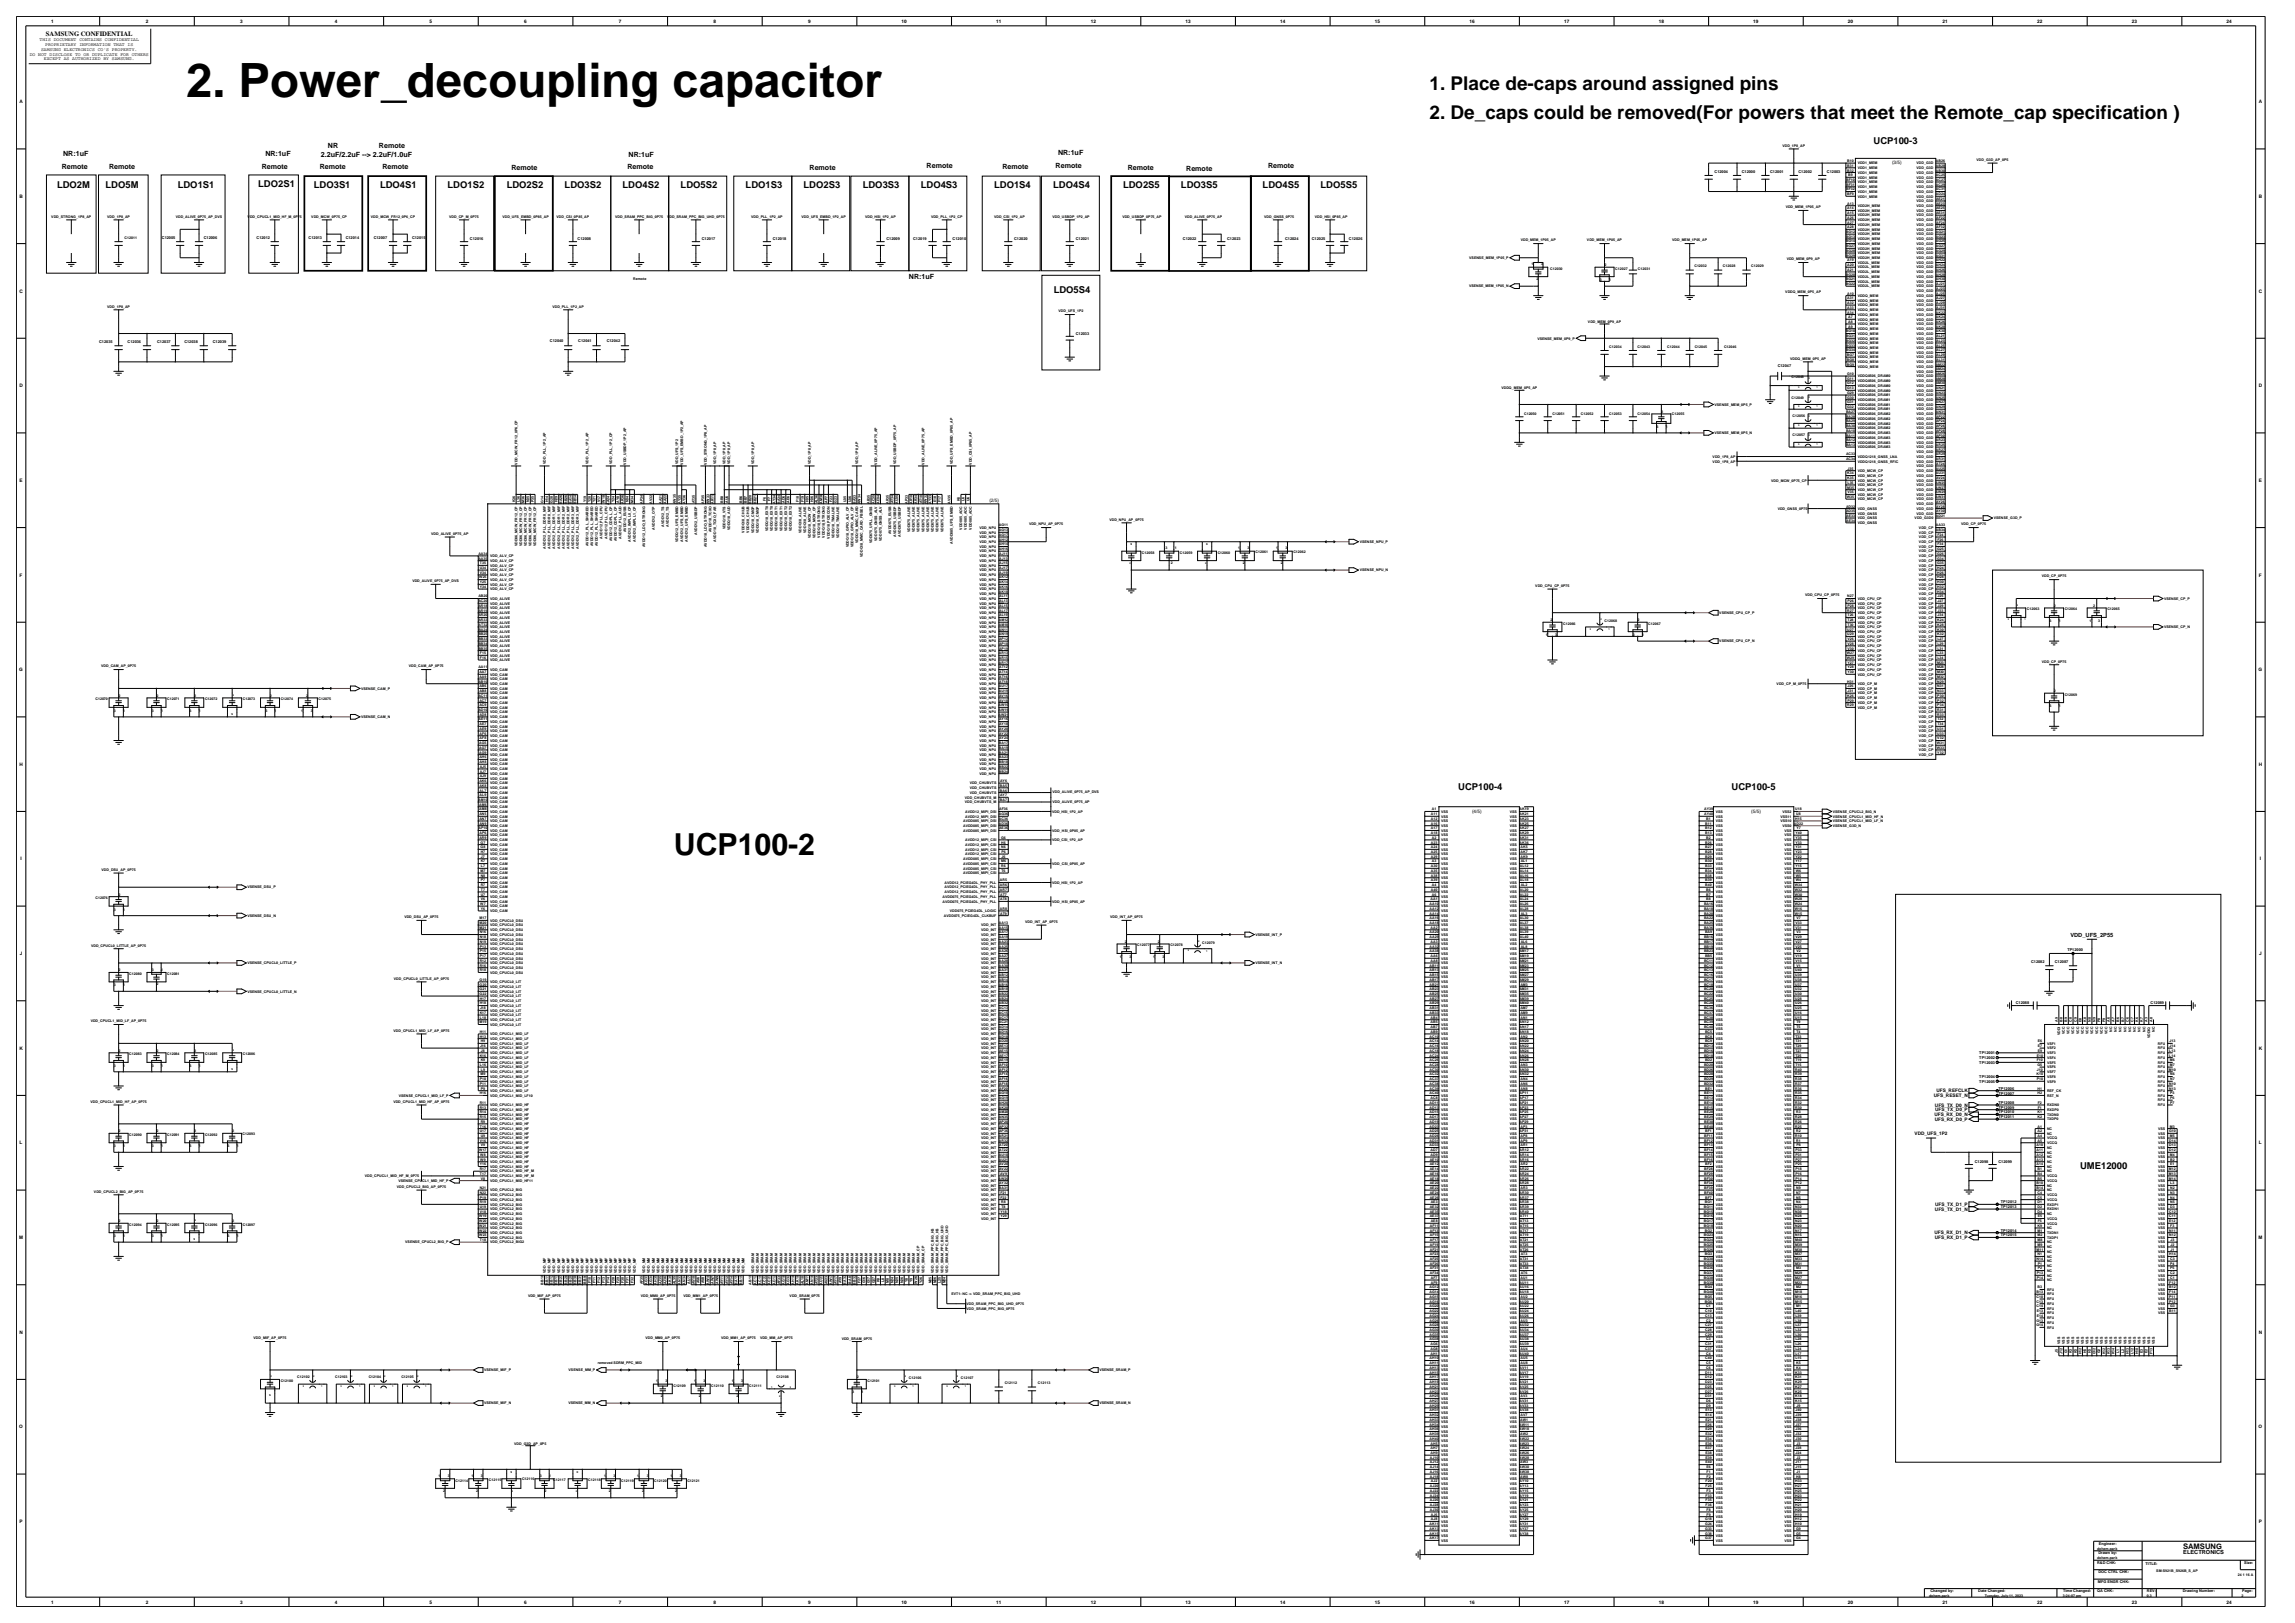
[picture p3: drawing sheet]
<svg xmlns="http://www.w3.org/2000/svg" width="420mm" height="297mm" viewBox="0 0 420 297" stroke-linecap="round" stroke-linejoin="round" font-family="sans-serif">
<defs><g id="words">
<text font-size="8.7" x="34" y="17.7">2. Power_decoupling capacitor</text>
<text font-size="5.5" x="123.3" y="156.5">UCP100-2</text>
<g font-size="3.5">
<text x="261.6" y="16.4">1. Place de-caps around assigned pins</text>
<text x="261.6" y="21.8">2. De_caps could be removed(For powers that meet the Remote_cap specification )</text>
</g>
<g font-size="1.7">
<text x="342.9" y="26.4">UCP100-3</text>
<text x="10.4" y="34.4">LDO2M</text>
<text x="19.3" y="34.4">LDO5M</text>
<text x="32.5" y="34.4">LDO1S1</text>
<text x="47.3" y="34.2">LDO2S1</text>
<text x="57.4" y="34.4">LDO3S1</text>
<text x="69.6" y="34.4">LDO4S1</text>
<text x="81.9" y="34.4">LDO1S2</text>
<text x="92.7" y="34.4">LDO2S2</text>
<text x="103.3" y="34.4">LDO3S2</text>
<text x="113.9" y="34.4">LDO4S2</text>
<text x="124.5" y="34.4">LDO5S2</text>
<text x="136.5" y="34.4">LDO1S3</text>
<text x="147.1" y="34.4">LDO2S3</text>
<text x="157.9" y="34.4">LDO3S3</text>
<text x="168.5" y="34.4">LDO4S3</text>
<text x="181.9" y="34.4">LDO1S4</text>
<text x="192.7" y="34.4">LDO4S4</text>
<text x="205.5" y="34.4">LDO2S5</text>
<text x="216.1" y="34.4">LDO3S5</text>
<text x="231.1" y="34.4">LDO4S5</text>
<text x="241.7" y="34.4">LDO5S5</text>
<text x="192.8" y="53.6">LDO5S4</text>
<text x="266.9" y="144.6">UCP100-4</text>
<text x="316.9" y="144.6">UCP100-5</text>
<text x="380.7" y="213.9">UME12000</text>
</g>
<text font-size="1.4" x="399.5" y="283.4">SAMSUNG</text>
<g font-size="1.3">
<text x="11.5" y="28.5">NR:1uF</text>
<text x="48.6" y="28.5">NR:1uF</text>
<text x="58.7" y="28.8">2.2uF/2.2uF --&gt; 2.2uF/1.0uF</text>
<text x="60" y="27">NR</text>
<text x="69.3" y="27">Remote</text>
<text x="115" y="28.8">NR:1uF</text>
<text x="193.6" y="28.3">NR:1uF</text>
<text x="11.3" y="30.9">Remote</text>
<text x="20" y="30.9">Remote</text>
<text x="47.9" y="30.9">Remote</text>
<text x="58.5" y="30.9">Remote</text>
<text x="70" y="30.9">Remote</text>
<text x="93.6" y="31.2">Remote</text>
<text x="114.8" y="30.9">Remote</text>
<text x="148.1" y="31.2">Remote</text>
<text x="169.6" y="30.7">Remote</text>
<text x="183.4" y="30.9">Remote</text>
<text x="193.2" y="30.7">Remote</text>
<text x="206.4" y="31.2">Remote</text>
<text x="217.1" y="31.2">Remote</text>
<text x="232.1" y="30.8">Remote</text>
<text x="166.3" y="51.1">NR:1uF</text>
</g>
<text font-size="1.2" x="8.4" y="6.5">SAMSUNG CONFIDENTIAL</text>
<g font-size="1">
<text x="378.9" y="171.4">VDD_UFS_2P55</text>
<text x="399.5" y="284.4">ELECTRONICS</text>
</g>
<g font-size=".9">
<text x="9.3" y="4.2">1</text>
<text x="26.7" y="4.2">2</text>
<text x="44" y="4.2">3</text>
<text x="61.3" y="4.2">4</text>
<text x="78.6" y="4.2">5</text>
<text x="95.9" y="4.2">6</text>
<text x="113.3" y="4.2">7</text>
<text x="130.6" y="4.2">8</text>
<text x="147.9" y="4.2">9</text>
<text x="165" y="4.2">10</text>
<text x="182.3" y="4.2">11</text>
<text x="199.6" y="4.2">12</text>
<text x="217" y="4.2">13</text>
<text x="234.3" y="4.2">14</text>
<text x="251.6" y="4.2">15</text>
<text x="268.9" y="4.2">16</text>
<text x="286.2" y="4.2">17</text>
<text x="303.6" y="4.2">18</text>
<text x="320.9" y="4.2">19</text>
<text x="338.2" y="4.2">20</text>
<text x="355.5" y="4.2">21</text>
<text x="372.8" y="4.2">22</text>
<text x="390.2" y="4.2">23</text>
<text x="407.5" y="4.2">24</text>
<text x="5.4" y="10.2">DO NOT DISCLOSE TO OR DUPLICATE FOR OTHERS</text>
<text x="7.3" y="7.6">THIS DOCUMENT CONTAINS CONFIDENTIAL</text>
<text x="7.5" y="9.3">SAMSUNG ELECTRONICS CO'S PROPERTY.</text>
<text x="8" y="11">EXCEPT AS AUTHORIZED BY SAMSUNG.</text>
<text x="8.3" y="8.4">PROPRIETARY INFORMATION THAT IS</text>
<text x="3.6" y="18.9">A</text>
<text x="413.4" y="18.9">A</text>
<text x="346.3" y="30.1">(3/5)</text>
<text x="3.6" y="36.2">B</text>
<text x="413.4" y="36.2">B</text>
<text x="3.6" y="53.5">C</text>
<text x="413.4" y="53.5">C</text>
<text x="3.6" y="70.9">D</text>
<text x="413.4" y="70.9">D</text>
<text x="3.6" y="88.2">E</text>
<text x="413.4" y="88.2">E</text>
<text x="181.1" y="91.8">(2/5)</text>
<text x="3.6" y="105.5">F</text>
<text x="413.4" y="105.5">F</text>
<text x="3.5" y="122.8">G</text>
<text x="413.3" y="122.8">G</text>
<text x="3.6" y="140.2">H</text>
<text x="413.4" y="140.2">H</text>
<text x="269.4" y="148.7">(4/5)</text>
<text x="320.5" y="148.7">(5/5)</text>
<text x="3.7" y="157.5">I</text>
<text x="413.5" y="157.5">I</text>
<text x="3.6" y="174.8">J</text>
<text x="413.4" y="174.8">J</text>
<text x="3.6" y="192.1">K</text>
<text x="413.4" y="192.1">K</text>
<text x="353.9" y="200.8">UFS_RESET_N</text>
<text x="354.1" y="202.5">UFS_TX_D0_N</text>
<text x="354.2" y="203.4">UFS_TX_D0_P</text>
<text x="354.4" y="199.9">UFS_REFCLK</text>
<text x="3.6" y="209.4">L</text>
<text x="350.4" y="207.7">VDD_UFS_1P2</text>
<text x="354" y="204.2">UFS_RX_D0_N</text>
<text x="354.1" y="205.1">UFS_RX_D0_P</text>
<text x="413.4" y="209.4">L</text>
<text x="354.1" y="221.6">UFS_TX_D1_N</text>
<text x="354.2" y="220.7">UFS_TX_D1_P</text>
<text x="3.5" y="226.7">M</text>
<text x="354" y="225.9">UFS_RX_D1_N</text>
<text x="354.1" y="226.7">UFS_RX_D1_P</text>
<text x="413.3" y="226.7">M</text>
<text x="3.6" y="244.1">N</text>
<text x="413.4" y="244.1">N</text>
<text x="3.5" y="261.4">O</text>
<text x="413.3" y="261.4">O</text>
<text x="3.6" y="278.7">P</text>
<text x="413.4" y="278.7">P</text>
<text x="9.3" y="293.4">1</text>
<text x="26.7" y="293.4">2</text>
<text x="44" y="293.4">3</text>
<text x="61.3" y="293.4">4</text>
<text x="78.6" y="293.4">5</text>
<text x="95.9" y="293.4">6</text>
<text x="113.3" y="293.4">7</text>
<text x="130.6" y="293.4">8</text>
<text x="147.9" y="293.4">9</text>
<text x="165" y="293.4">10</text>
<text x="182.3" y="293.4">11</text>
<text x="199.6" y="293.4">12</text>
<text x="217" y="293.4">13</text>
<text x="234.3" y="293.4">14</text>
<text x="251.6" y="293.4">15</text>
<text x="268.9" y="293.4">16</text>
<text x="286.2" y="293.4">17</text>
<text x="303.6" y="293.4">18</text>
<text x="320.9" y="293.4">19</text>
<text x="338.2" y="293.4">20</text>
<text x="355.5" y="293.4">21</text>
<text x="372.8" y="293.4">22</text>
<text x="390.2" y="293.4">23</text>
<text x="407.5" y="293.4">24</text>
</g>
<g font-size=".7">
<text x="326.2" y="26.8">VDD_1P8_AP</text>
<text x="338.1" y="29.6">B10</text>
<text x="354.3" y="29.6">AB26</text>
<text x="361.7" y="29.4">VDD_G3D_AP_0P5</text>
<text x="313.8" y="31.6">C12004</text>
<text x="318.8" y="31.6">C12000</text>
<text x="324" y="31.6">C12001</text>
<text x="329.1" y="31.6">C12002</text>
<text x="334.3" y="31.6">C12003</text>
<text x="337.9" y="34.8">BF32</text>
<text x="337.9" y="33.1">BF10</text>
<text x="337.9" y="34">BF31</text>
<text x="338.1" y="35.7">BF9</text>
<text x="338.1" y="30.5">B31</text>
<text x="338.1" y="31.4">B32</text>
<text x="338.2" y="32.2">B9</text>
<text x="340" y="35.3">VDD1_MEM</text>
<text x="340" y="33.5">VDD1_MEM</text>
<text x="340" y="34.4">VDD1_MEM</text>
<text x="340" y="30.1">VDD1_MEM</text>
<text x="340" y="30.9">VDD1_MEM</text>
<text x="340" y="31.8">VDD1_MEM</text>
<text x="340" y="32.7">VDD1_MEM</text>
<text x="350.8" y="30.9">VDD_G3D</text>
<text x="350.8" y="31.8">VDD_G3D</text>
<text x="350.8" y="32.7">VDD_G3D</text>
<text x="350.8" y="33.5">VDD_G3D</text>
<text x="350.8" y="34.4">VDD_G3D</text>
<text x="350.8" y="35.3">VDD_G3D</text>
<text x="350.8" y="30.1">VDD_G3D</text>
<text x="354.3" y="35.7">AD24</text>
<text x="354.3" y="30.5">AB28</text>
<text x="354.3" y="31.4">AB30</text>
<text x="354.3" y="32.2">AC25</text>
<text x="354.3" y="33.1">AC27</text>
<text x="354.3" y="34">AC29</text>
<text x="354.3" y="34.8">AC31</text>
<text x="9.4" y="39.8">VDD_STRONG_1P8_AP</text>
<text x="19.6" y="39.8">VDD_1P8_AP</text>
<text x="32.2" y="39.8">VDD_ALIVE_0P75_AP_DVS</text>
<text x="45.3" y="39.8">VDD_CPUCL1_MID_HF_M_0P75</text>
<text x="57" y="39.8">VDD_MCW_0P75_CP</text>
<text x="67.9" y="39.8">VDD_MCW_FR12_0P6_CP</text>
<text x="82.2" y="39.8">VDD_CP_M_0P75</text>
<text x="91.9" y="39.8">VDD_UFS_EMBD_0P85_AP</text>
<text x="101.9" y="39.8">VDD_CSI_0P85_AP</text>
<text x="112.6" y="39.8">VDD_SRAM_PPC_BIG_0P75</text>
<text x="122.1" y="39.8">VDD_SRAM_PPC_BIG_UHD_0P75</text>
<text x="137.5" y="39.8">VDD_PLL_1P2_AP</text>
<text x="146.7" y="39.8">VDD_UFS_EMBD_1P2_AP</text>
<text x="158.3" y="39.8">VDD_HSI_1P2_AP</text>
<text x="170.4" y="39.8">VDD_PLL_1P2_CP</text>
<text x="181.9" y="39.8">VDD_CSI_1P2_AP</text>
<text x="192.6" y="39.8">VDD_USBDP_1P2_AP</text>
<text x="205.4" y="39.8">VDD_USBDP_0P75_AP</text>
<text x="216.8" y="39.8">VDD_ALIVE_0P75_AP</text>
<text x="231.4" y="39.8">VDD_GNSS_0P75</text>
<text x="240.6" y="39.8">VDD_HSI_0P85_AP</text>
<text x="326.8" y="38.1">VDD_MEM_1P05_AP</text>
<text x="338.1" y="39.2">A15</text>
<text x="338.1" y="40">A26</text>
<text x="338.1" y="40.9">A27</text>
<text x="338.1" y="41.8">A28</text>
<text x="338.1" y="37.4">A13</text>
<text x="338.1" y="38.3">A14</text>
<text x="340" y="36.1">VDD1_MEM</text>
<text x="340" y="39.6">VDD2H_MEM</text>
<text x="340" y="40.5">VDD2H_MEM</text>
<text x="340" y="41.3">VDD2H_MEM</text>
<text x="340" y="37.9">VDD2H_MEM</text>
<text x="340" y="38.7">VDD2H_MEM</text>
<text x="350.8" y="39.6">VDD_G3D</text>
<text x="350.8" y="40.5">VDD_G3D</text>
<text x="350.8" y="41.3">VDD_G3D</text>
<text x="350.8" y="36.1">VDD_G3D</text>
<text x="350.8" y="37">VDD_G3D</text>
<text x="350.8" y="37.9">VDD_G3D</text>
<text x="350.8" y="38.7">VDD_G3D</text>
<text x="354.3" y="39.2">AE31</text>
<text x="354.3" y="36.6">AE21</text>
<text x="354.3" y="37.4">AE23</text>
<text x="354.3" y="38.3">AE25</text>
<text x="354.3" y="40">AF22</text>
<text x="354.3" y="40.9">AF24</text>
<text x="354.3" y="41.8">AF32</text>
<text x="22.8" y="43.7">C12011</text>
<text x="29.6" y="43.7">C12005</text>
<text x="37.3" y="43.7">C12006</text>
<text x="47" y="43.7">C12012</text>
<text x="56.5" y="43.7">C12013</text>
<text x="63.3" y="43.7">C12014</text>
<text x="68.4" y="43.7">C12007</text>
<text x="75.4" y="43.7">C12015</text>
<text x="86" y="43.9">C12016</text>
<text x="105.7" y="43.9">C12008</text>
<text x="128.4" y="43.9">C12017</text>
<text x="141.4" y="43.9">C12018</text>
<text x="162.2" y="43.9">C12009</text>
<text x="167.1" y="43.9">C12019</text>
<text x="174.3" y="43.9">C12010</text>
<text x="185.6" y="43.9">C12020</text>
<text x="196.9" y="43.9">C12021</text>
<text x="216.5" y="43.9">C12022</text>
<text x="224.6" y="43.9">C12023</text>
<text x="235.2" y="43.9">C12024</text>
<text x="240.1" y="43.9">C12025</text>
<text x="246.9" y="43.9">C12026</text>
<text x="268.9" y="47.4">VSENSE_MEM_1P05_P</text>
<text x="278.3" y="44.2">VDD_MEM_1P05_AP</text>
<text x="290.4" y="44.2">VDD_MEM_1P05_AP</text>
<text x="306" y="44.2">VDD_MEM_1P05_AP</text>
<text x="327" y="47.6">VDD_MEM_0P9_AP</text>
<text x="337.8" y="45.2">BG27</text>
<text x="337.8" y="46.1">BG28</text>
<text x="337.8" y="47">BG29</text>
<text x="337.8" y="42.6">BG12</text>
<text x="337.8" y="43.5">BG13</text>
<text x="337.8" y="44.4">BG14</text>
<text x="338.1" y="47.8">A19</text>
<text x="340" y="45.7">VDD2H_MEM</text>
<text x="340" y="46.5">VDD2H_MEM</text>
<text x="340" y="47.4">VDD2H_MEM</text>
<text x="340" y="43.1">VDD2H_MEM</text>
<text x="340" y="43.9">VDD2H_MEM</text>
<text x="340" y="44.8">VDD2H_MEM</text>
<text x="340" y="42.2">VDD2H_MEM</text>
<text x="350.8" y="44.8">VDD_G3D</text>
<text x="350.8" y="45.7">VDD_G3D</text>
<text x="350.8" y="46.5">VDD_G3D</text>
<text x="350.8" y="47.4">VDD_G3D</text>
<text x="350.8" y="42.2">VDD_G3D</text>
<text x="350.8" y="43.1">VDD_G3D</text>
<text x="350.8" y="43.9">VDD_G3D</text>
<text x="354.3" y="44.4">AG25</text>
<text x="354.3" y="45.2">AG27</text>
<text x="354.3" y="46.1">AG29</text>
<text x="354.3" y="47">AG31</text>
<text x="354.3" y="42.6">AG21</text>
<text x="354.3" y="43.5">AG23</text>
<text x="354.3" y="47.8">AH22</text>
<text x="115.9" y="51.3">Remote</text>
<text x="268.8" y="52.6">VSENSE_MEM_1P05_N</text>
<text x="280.3" y="48.6">1</text>
<text x="281.2" y="51.3">2</text>
<text x="282" y="48.6">3</text>
<text x="283.7" y="49.3">C12030</text>
<text x="292.8" y="51.4">3</text>
<text x="293.6" y="48.7">2</text>
<text x="294.5" y="51.4">1</text>
<text x="295.6" y="49.3">C12027</text>
<text x="299.7" y="49.4">C12031</text>
<text x="310.1" y="48.9">C12032</text>
<text x="315.3" y="48.9">C12028</text>
<text x="320.5" y="48.9">C12029</text>
<text x="326.7" y="53.7">VDDQ_MEM_0P5_AP</text>
<text x="337.8" y="52.2">BG22</text>
<text x="337.8" y="50.4">BG20</text>
<text x="337.8" y="51.3">BG21</text>
<text x="338.1" y="48.7">A20</text>
<text x="338.1" y="49.6">A21</text>
<text x="338.1" y="53.9">A10</text>
<text x="340" y="52.6">VDD2L_MEM</text>
<text x="340" y="50.9">VDD2L_MEM</text>
<text x="340" y="51.7">VDD2L_MEM</text>
<text x="340" y="48.3">VDD2L_MEM</text>
<text x="340" y="49.1">VDD2L_MEM</text>
<text x="340" y="50">VDD2L_MEM</text>
<text x="350.8" y="51.7">VDD_G3D</text>
<text x="350.8" y="52.6">VDD_G3D</text>
<text x="350.8" y="53.5">VDD_G3D</text>
<text x="350.8" y="48.3">VDD_G3D</text>
<text x="350.8" y="49.1">VDD_G3D</text>
<text x="350.8" y="50">VDD_G3D</text>
<text x="350.8" y="50.9">VDD_G3D</text>
<text x="354.3" y="51.3">AH30</text>
<text x="354.3" y="48.7">AH24</text>
<text x="354.3" y="49.6">AH26</text>
<text x="354.3" y="50.4">AH28</text>
<text x="354.3" y="52.2">AJ21</text>
<text x="354.3" y="53">AJ23</text>
<text x="354.3" y="53.9">AJ25</text>
<text x="19.6" y="56.3">VDD_1P8_AP</text>
<text x="101.1" y="56.3">VDD_PLL_1P2_AP</text>
<text x="193.7" y="57.1">VDD_UFS_1P2</text>
<text x="290.6" y="59.1">VDD_MEM_0P9_AP</text>
<text x="338.1" y="55.6">A32</text>
<text x="338.1" y="56.5">A33</text>
<text x="338.1" y="57.4">A34</text>
<text x="338.1" y="54.8">A31</text>
<text x="338.2" y="58.2">A7</text>
<text x="338.2" y="59.1">A8</text>
<text x="338.2" y="60">A9</text>
<text x="340" y="56.1">VDDQ_MEM</text>
<text x="340" y="56.9">VDDQ_MEM</text>
<text x="340" y="57.8">VDDQ_MEM</text>
<text x="340" y="58.7">VDDQ_MEM</text>
<text x="340" y="59.5">VDDQ_MEM</text>
<text x="340" y="55.2">VDDQ_MEM</text>
<text x="340" y="54.3">VDDQ_MEM</text>
<text x="350.8" y="58.7">VDD_G3D</text>
<text x="350.8" y="59.5">VDD_G3D</text>
<text x="350.8" y="54.3">VDD_G3D</text>
<text x="350.8" y="55.2">VDD_G3D</text>
<text x="350.8" y="56.1">VDD_G3D</text>
<text x="350.8" y="56.9">VDD_G3D</text>
<text x="350.8" y="57.8">VDD_G3D</text>
<text x="354.3" y="58.2">AK24</text>
<text x="354.3" y="59.1">AK26</text>
<text x="354.3" y="60">AK28</text>
<text x="354.3" y="57.4">AK22</text>
<text x="354.3" y="54.8">AJ27</text>
<text x="354.3" y="55.6">AJ29</text>
<text x="354.3" y="56.5">AJ31</text>
<text x="18.1" y="62.8">C12035</text>
<text x="23.4" y="62.8">C12036</text>
<text x="28.8" y="62.8">C12037</text>
<text x="33.7" y="62.8">C12038</text>
<text x="38.9" y="62.8">C12039</text>
<text x="100.6" y="62.5">C12040</text>
<text x="105.8" y="62.5">C12041</text>
<text x="111" y="62.5">C12042</text>
<text x="196.9" y="61.2">C12033</text>
<text x="281.4" y="62.1">VSENSE_MEM_0P9_P</text>
<text x="294.5" y="63.6">C12034</text>
<text x="299.7" y="63.6">C12043</text>
<text x="305.1" y="63.6">C12044</text>
<text x="310.1" y="63.7">C12045</text>
<text x="315.5" y="63.6">C12046</text>
<text x="327.6" y="65.8">VDDQ_MEM_0P5_AP</text>
<text x="337.8" y="61.7">BG31</text>
<text x="337.8" y="62.6">BG32</text>
<text x="337.8" y="63.4">BG33</text>
<text x="337.8" y="64.3">BG34</text>
<text x="337.8" y="60.8">BG10</text>
<text x="338" y="65.2">BG7</text>
<text x="340" y="65.6">VDDQ_MEM</text>
<text x="340" y="62.1">VDDQ_MEM</text>
<text x="340" y="63">VDDQ_MEM</text>
<text x="340" y="63.9">VDDQ_MEM</text>
<text x="340" y="64.7">VDDQ_MEM</text>
<text x="340" y="61.3">VDDQ_MEM</text>
<text x="340" y="60.4">VDDQ_MEM</text>
<text x="350.8" y="65.6">VDD_G3D</text>
<text x="350.8" y="60.4">VDD_G3D</text>
<text x="350.8" y="61.3">VDD_G3D</text>
<text x="350.8" y="62.1">VDD_G3D</text>
<text x="350.8" y="63">VDD_G3D</text>
<text x="350.8" y="63.9">VDD_G3D</text>
<text x="350.8" y="64.7">VDD_G3D</text>
<text x="354.3" y="60.8">AK30</text>
<text x="354.3" y="65.2">AL29</text>
<text x="354.3" y="61.7">AL21</text>
<text x="354.3" y="62.6">AL23</text>
<text x="354.3" y="63.4">AL25</text>
<text x="354.3" y="64.3">AL27</text>
<text x="274.8" y="71.2">VDDQ_MEM_0P5_AP</text>
<text x="325.3" y="67.1">C12047</text>
<text x="327.9" y="69.3">C12048</text>
<text x="338" y="66">BG8</text>
<text x="338" y="66.9">BG9</text>
<text x="338" y="70.3">G12</text>
<text x="338" y="71.2">G13</text>
<text x="338" y="68.6">G10</text>
<text x="338" y="69.5">G11</text>
<text x="340" y="70.8">VDDQ0506_DRAM0</text>
<text x="340" y="71.7">VDDQ0506_DRAM0</text>
<text x="340" y="66.5">VDDQ_MEM</text>
<text x="340" y="67.3">VDDQ_MEM</text>
<text x="340" y="69">VDDQ0506_DRAM0</text>
<text x="340" y="69.9">VDDQ0506_DRAM0</text>
<text x="350.8" y="66.5">VDD_G3D</text>
<text x="350.8" y="67.3">VDD_G3D</text>
<text x="350.8" y="68.2">VDD_G3D</text>
<text x="350.8" y="69">VDD_G3D</text>
<text x="350.8" y="69.9">VDD_G3D</text>
<text x="350.8" y="70.8">VDD_G3D</text>
<text x="350.8" y="71.7">VDD_G3D</text>
<text x="354.3" y="66.9">AM22</text>
<text x="354.3" y="67.8">AM24</text>
<text x="354.3" y="68.6">AM26</text>
<text x="354.3" y="69.5">AM28</text>
<text x="354.3" y="70.3">AM30</text>
<text x="354.3" y="71.2">AN21</text>
<text x="354.3" y="66">AL31</text>
<text x="278.9" y="76">C12050</text>
<text x="284.1" y="76">C12051</text>
<text x="289.3" y="76">C12052</text>
<text x="294.5" y="76">C12053</text>
<text x="299.7" y="76">C12054</text>
<text x="304" y="75.6">2</text>
<text x="306" y="76">C12055</text>
<text x="313.8" y="74.2">VSENSE_MEM_0P5_P</text>
<text x="327.9" y="72.9">C12049</text>
<text x="328.1" y="76.4">C12056</text>
<text x="337.8" y="75.6">BA27</text>
<text x="337.8" y="76.4">BA28</text>
<text x="337.8" y="77.3">BA29</text>
<text x="338" y="72.1">G29</text>
<text x="338" y="72.9">G30</text>
<text x="338" y="73.8">G31</text>
<text x="338" y="74.7">G32</text>
<text x="340" y="72.5">VDDQ0506_DRAM1</text>
<text x="340" y="73.4">VDDQ0506_DRAM1</text>
<text x="340" y="74.2">VDDQ0506_DRAM1</text>
<text x="340" y="75.1">VDDQ0506_DRAM1</text>
<text x="340" y="76">VDDQ0506_DRAM2</text>
<text x="340" y="76.8">VDDQ0506_DRAM2</text>
<text x="340" y="77.7">VDDQ0506_DRAM2</text>
<text x="350.8" y="72.5">VDD_G3D</text>
<text x="350.8" y="73.4">VDD_G3D</text>
<text x="350.8" y="74.2">VDD_G3D</text>
<text x="350.8" y="75.1">VDD_G3D</text>
<text x="350.8" y="76">VDD_G3D</text>
<text x="350.8" y="76.8">VDD_G3D</text>
<text x="350.8" y="77.7">VDD_G3D</text>
<text x="354.3" y="72.1">AN23</text>
<text x="354.3" y="72.9">AN25</text>
<text x="354.3" y="73.8">AN27</text>
<text x="354.3" y="74.7">AN29</text>
<text x="354.3" y="75.6">AN31</text>
<text x="354.3" y="76.4">AP22</text>
<text x="354.3" y="77.3">AP24</text>
<text x="303.2" y="78.3">3</text>
<text x="304.9" y="78.3">1</text>
<text x="313.4" y="83.8">VDD_1P8_AP</text>
<text x="313.8" y="79.5">VSENSE_MEM_0P5_N</text>
<text x="328.1" y="79.9">C12057</text>
<text x="337.8" y="80.7">BA12</text>
<text x="337.8" y="81.6">BA13</text>
<text x="337.8" y="78.1">BA30</text>
<text x="337.8" y="79">BA10</text>
<text x="337.8" y="79.9">BA11</text>
<text x="337.8" y="83.3">AC33</text>
<text x="340" y="81.2">VDDQ0506_DRAM3</text>
<text x="340" y="82">VDDQ0506_DRAM3</text>
<text x="340" y="78.6">VDDQ0506_DRAM2</text>
<text x="340" y="79.5">VDDQ0506_DRAM3</text>
<text x="340" y="80.3">VDDQ0506_DRAM3</text>
<text x="340" y="83.8">VDDQ1218_GNSS_LNA</text>
<text x="350.8" y="79.5">VDD_G3D</text>
<text x="350.8" y="80.3">VDD_G3D</text>
<text x="350.8" y="81.2">VDD_G3D</text>
<text x="350.8" y="82">VDD_G3D</text>
<text x="350.8" y="82.9">VDD_G3D</text>
<text x="350.8" y="83.8">VDD_G3D</text>
<text x="350.8" y="78.6">VDD_G3D</text>
<text x="354.3" y="80.7">AR23</text>
<text x="354.3" y="81.6">AR25</text>
<text x="354.3" y="82.5">AR27</text>
<text x="354.3" y="83.3">AR29</text>
<text x="354.3" y="79">AP28</text>
<text x="354.3" y="79.9">AP30</text>
<text x="354.3" y="78.1">AP26</text>
<text x="94.7" y="85" transform="rotate(-90 94.7 85)">VDD_MCW_FR12_0P6_CP</text>
<text x="99.9" y="84.9" transform="rotate(-90 99.9 84.9)">VDD_PLL_1P2_AP</text>
<text x="107.7" y="84.9" transform="rotate(-90 107.7 84.9)">VDD_PLL_1P2_AP</text>
<text x="112" y="84.9" transform="rotate(-90 112 84.9)">VDD_PLL_1P2_CP</text>
<text x="114.6" y="85" transform="rotate(-90 114.6 85)">VDD_USBDP_1P2_AP</text>
<text x="124.1" y="85" transform="rotate(-90 124.1 85)">VDD_UFS_1P2</text>
<text x="125" y="85" transform="rotate(-90 125 85)">VDD_UFS_EMBD_1P2_AP</text>
<text x="129.3" y="85" transform="rotate(-90 129.3 85)">VDD_STRONG_1P8_AP</text>
<text x="131.1" y="85" transform="rotate(-90 131.1 85)">VDD_1P8_AP</text>
<text x="132.8" y="85" transform="rotate(-90 132.8 85)">VDD_1P8_AP</text>
<text x="133.7" y="85" transform="rotate(-90 133.7 85)">VDD_1P8_AP</text>
<text x="138" y="85" transform="rotate(-90 138 85)">VDD_1P8_AP</text>
<text x="148.4" y="85" transform="rotate(-90 148.4 85)">VDD_1P8_AP</text>
<text x="157" y="85" transform="rotate(-90 157 85)">VDD_1P8_AP</text>
<text x="160.5" y="85" transform="rotate(-90 160.5 85)">VDD_ALIVE_0P75_AP</text>
<text x="164" y="85" transform="rotate(-90 164 85)">VDD_USBDP_0P75_AP</text>
<text x="169.2" y="85" transform="rotate(-90 169.2 85)">VDD_ALIVE_0P75_AP</text>
<text x="174.4" y="85" transform="rotate(-90 174.4 85)">VDD_UFS_EMBD_0P85_AP</text>
<text x="177.8" y="85" transform="rotate(-90 177.8 85)">VDD_CSI_0P85_AP</text>
<text x="313.4" y="84.6">VDD_1P8_AP</text>
<text x="324.1" y="88.1">VDD_MCW_0P75_CP</text>
<text x="337.8" y="84.2">AC34</text>
<text x="338" y="89.4">M35</text>
<text x="338.1" y="86.8">K34</text>
<text x="338.1" y="87.7">K35</text>
<text x="338.1" y="88.5">L35</text>
<text x="338.1" y="85.9">J35</text>
<text x="340" y="89.8">VDD_MCW_CP</text>
<text x="340" y="89">VDD_MCW_CP</text>
<text x="340" y="86.4">VDD_MCW_CP</text>
<text x="340" y="87.2">VDD_MCW_CP</text>
<text x="340" y="88.1">VDD_MCW_CP</text>
<text x="340" y="84.6">VDDQ1218_GNSS_RFIC</text>
<text x="350.8" y="86.4">VDD_G3D</text>
<text x="350.8" y="87.2">VDD_G3D</text>
<text x="350.8" y="88.1">VDD_G3D</text>
<text x="350.8" y="89">VDD_G3D</text>
<text x="350.8" y="89.8">VDD_G3D</text>
<text x="350.8" y="84.6">VDD_G3D</text>
<text x="350.8" y="85.5">VDD_G3D</text>
<text x="354.2" y="88.5">AW25</text>
<text x="354.2" y="89.4">AW27</text>
<text x="354.3" y="85.9">AU25</text>
<text x="354.3" y="86.8">AU31</text>
<text x="354.3" y="84.2">AR31</text>
<text x="354.3" y="87.7">AV24</text>
<text x="354.3" y="85.1">AT24</text>
<text x="94.2" y="91.9" transform="rotate(-90 94.2 91.9)">K36</text>
<text x="95.1" y="91.9" transform="rotate(-90 95.1 91.9)">L36</text>
<text x="96" y="92" transform="rotate(-90 96 92)">M36</text>
<text x="96.9" y="91.9" transform="rotate(-90 96.9 91.9)">N35</text>
<text x="97.7" y="91.9" transform="rotate(-90 97.7 91.9)">P35</text>
<text x="99.5" y="92" transform="rotate(-90 99.5 92)">G14</text>
<text x="100.3" y="91.9" transform="rotate(-90 100.3 91.9)">H14</text>
<text x="101.2" y="92" transform="rotate(-90 101.2 92)">G28</text>
<text x="102" y="91.9" transform="rotate(-90 102 91.9)">H29</text>
<text x="102.9" y="92.2" transform="rotate(-90 102.9 92.2)">BA26</text>
<text x="103.8" y="92.2" transform="rotate(-90 103.8 92.2)">BB26</text>
<text x="104.6" y="92.2" transform="rotate(-90 104.6 92.2)">BA14</text>
<text x="105.5" y="92.2" transform="rotate(-90 105.5 92.2)">BB14</text>
<text x="107.2" y="91.9" transform="rotate(-90 107.2 91.9)">Y19</text>
<text x="108.1" y="91.9" transform="rotate(-90 108.1 91.9)">Y20</text>
<text x="109" y="91.9" transform="rotate(-90 109 91.9)">Y21</text>
<text x="109.8" y="91.9" transform="rotate(-90 109.8 91.9)">V17</text>
<text x="110.7" y="92" transform="rotate(-90 110.7 92)">W18</text>
<text x="111.6" y="92.4" transform="rotate(-90 111.6 92.4)">AA24</text>
<text x="112.4" y="91.9" transform="rotate(-90 112.4 91.9)">Y24</text>
<text x="113.3" y="92" transform="rotate(-90 113.3 92)">AY8</text>
<text x="114.2" y="92.2" transform="rotate(-90 114.2 92.2)">AR36</text>
<text x="115" y="91.9" transform="rotate(-90 115 91.9)">N34</text>
<text x="115.9" y="92" transform="rotate(-90 115.9 92)">M34</text>
<text x="117.6" y="92.2" transform="rotate(-90 117.6 92.2)">AP34</text>
<text x="119.4" y="92.2" transform="rotate(-90 119.4 92.2)">AV32</text>
<text x="121.1" y="92.2" transform="rotate(-90 121.1 92.2)">AA21</text>
<text x="122" y="92.2" transform="rotate(-90 122 92.2)">AA22</text>
<text x="123.7" y="92.2" transform="rotate(-90 123.7 92.2)">AW35</text>
<text x="124.6" y="92.2" transform="rotate(-90 124.6 92.2)">AY35</text>
<text x="125.4" y="92.2" transform="rotate(-90 125.4 92.2)">AY36</text>
<text x="127.2" y="92.1" transform="rotate(-90 127.2 92.1)">AT35</text>
<text x="128.9" y="92.2" transform="rotate(-90 128.9 92.2)">AP35</text>
<text x="129.8" y="92.2" transform="rotate(-90 129.8 92.2)">AW33</text>
<text x="130.6" y="92.2" transform="rotate(-90 130.6 92.2)">AR11</text>
<text x="132.4" y="92" transform="rotate(-90 132.4 92)">BB8</text>
<text x="133.2" y="92" transform="rotate(-90 133.2 92)">AU6</text>
<text x="135.8" y="92" transform="rotate(-90 135.8 92)">BB6</text>
<text x="136.7" y="92" transform="rotate(-90 136.7 92)">BB7</text>
<text x="137.6" y="92.2" transform="rotate(-90 137.6 92.2)">BB20</text>
<text x="138.4" y="92.2" transform="rotate(-90 138.4 92.2)">BB21</text>
<text x="140.1" y="91.7" transform="rotate(-90 140.1 91.7)">F6</text>
<text x="141" y="91.7" transform="rotate(-90 141 91.7)">F7</text>
<text x="141.9" y="92.2" transform="rotate(-90 141.9 92.2)">AY34</text>
<text x="142.8" y="92.2" transform="rotate(-90 142.8 92.2)">BA34</text>
<text x="143.6" y="92" transform="rotate(-90 143.6 92)">AD6</text>
<text x="144.5" y="92" transform="rotate(-90 144.5 92)">AE6</text>
<text x="146.2" y="91.9" transform="rotate(-90 146.2 91.9)">F18</text>
<text x="147.1" y="91.9" transform="rotate(-90 147.1 91.9)">F19</text>
<text x="147.9" y="91.9" transform="rotate(-90 147.9 91.9)">H35</text>
<text x="148.8" y="91.9" transform="rotate(-90 148.8 91.9)">H36</text>
<text x="149.7" y="92.1" transform="rotate(-90 149.7 92.1)">AL36</text>
<text x="150.6" y="92.2" transform="rotate(-90 150.6 92.2)">AM36</text>
<text x="151.4" y="92" transform="rotate(-90 151.4 92)">AP7</text>
<text x="152.3" y="91.9" transform="rotate(-90 152.3 91.9)">F23</text>
<text x="153.1" y="92" transform="rotate(-90 153.1 92)">G23</text>
<text x="154.9" y="91.9" transform="rotate(-90 154.9 91.9)">U35</text>
<text x="155.7" y="91.9" transform="rotate(-90 155.7 91.9)">U36</text>
<text x="156.6" y="92.2" transform="rotate(-90 156.6 92.2)">BA33</text>
<text x="157.5" y="92.2" transform="rotate(-90 157.5 92.2)">AW34</text>
<text x="159.2" y="92.2" transform="rotate(-90 159.2 92.2)">AB35</text>
<text x="160.1" y="92.2" transform="rotate(-90 160.1 92.2)">AC35</text>
<text x="160.9" y="92.2" transform="rotate(-90 160.9 92.2)">AD34</text>
<text x="162.7" y="92.2" transform="rotate(-90 162.7 92.2)">AR35</text>
<text x="163.5" y="92.1" transform="rotate(-90 163.5 92.1)">AT34</text>
<text x="164.4" y="92.2" transform="rotate(-90 164.4 92.2)">AU35</text>
<text x="166.1" y="92.2" transform="rotate(-90 166.1 92.2)">AP33</text>
<text x="167" y="92.2" transform="rotate(-90 167 92.2)">AR10</text>
<text x="167.9" y="92.2" transform="rotate(-90 167.9 92.2)">AR34</text>
<text x="168.7" y="92.1" transform="rotate(-90 168.7 92.1)">AT10</text>
<text x="169.6" y="92.2" transform="rotate(-90 169.6 92.2)">AW32</text>
<text x="170.5" y="92.2" transform="rotate(-90 170.5 92.2)">AY33</text>
<text x="171.3" y="91.9" transform="rotate(-90 171.3 91.9)">E18</text>
<text x="172.2" y="91.9" transform="rotate(-90 172.2 91.9)">F17</text>
<text x="173.9" y="92.2" transform="rotate(-90 173.9 92.2)">AV35</text>
<text x="175.7" y="91.8" transform="rotate(-90 175.7 91.8)">K6</text>
<text x="176.5" y="91.7" transform="rotate(-90 176.5 91.7)">L6</text>
<text x="177.4" y="91.8" transform="rotate(-90 177.4 91.8)">U6</text>
<text x="203" y="95.3">VDD_NPU_AP_0P75</text>
<text x="325.3" y="93.3">VDD_GNSS_0P75</text>
<text x="337.8" y="92.9">AD32</text>
<text x="337.8" y="93.7">AD35</text>
<text x="337.9" y="94.6">AE33</text>
<text x="337.9" y="95.5">AE34</text>
<text x="338" y="91.1">W35</text>
<text x="338.1" y="90.3">V35</text>
<text x="340" y="91.6">VDD_MCW_CP</text>
<text x="340" y="90.7">VDD_MCW_CP</text>
<text x="340" y="95">VDD_GNSS</text>
<text x="340" y="95.9">VDD_GNSS</text>
<text x="340" y="93.3">VDD_GNSS</text>
<text x="340" y="94.2">VDD_GNSS</text>
<text x="350.4" y="95">VDD_G3D0</text>
<text x="350.8" y="93.3">VDD_G3D</text>
<text x="350.8" y="94.2">VDD_G3D</text>
<text x="350.8" y="90.7">VDD_G3D</text>
<text x="350.8" y="91.6">VDD_G3D</text>
<text x="350.8" y="92.4">VDD_G3D</text>
<text x="354.2" y="90.3">AW29</text>
<text x="354.2" y="91.1">AW31</text>
<text x="354.3" y="94.6">AD21</text>
<text x="354.3" y="92.9">AY28</text>
<text x="354.3" y="93.7">AY30</text>
<text x="354.3" y="92">AY26</text>
<text x="364.9" y="95">VSENSE_G3D_P</text>
<text x="78.9" y="97.8">VDD_ALIVE_0P75_AP</text>
<text x="87.6" y="101.5">AA34</text>
<text x="89.7" y="102">VDD_ALV_CP</text>
<text x="94.7" y="100" transform="rotate(-90 94.7 100)">VDD06_MCW_FR12_CP</text>
<text x="95.6" y="100" transform="rotate(-90 95.6 100)">VDD06_MCW_FR12_CP</text>
<text x="96.4" y="100" transform="rotate(-90 96.4 100)">VDD06_MCW_FR12_CP</text>
<text x="97.3" y="100" transform="rotate(-90 97.3 100)">VDD06_MCW_FR12_CP</text>
<text x="98.1" y="100" transform="rotate(-90 98.1 100)">VDD06_MCW_FR12_CP</text>
<text x="99.9" y="100.4" transform="rotate(-90 99.9 100.4)">AVDD12_PLL_DDR0_MIF</text>
<text x="100.7" y="100.4" transform="rotate(-90 100.7 100.4)">AVDD12_PLL_DDR0_MIF</text>
<text x="101.6" y="100.4" transform="rotate(-90 101.6 100.4)">AVDD12_PLL_DDR1_MIF</text>
<text x="102.5" y="100.4" transform="rotate(-90 102.5 100.4)">AVDD12_PLL_DDR1_MIF</text>
<text x="103.4" y="100.4" transform="rotate(-90 103.4 100.4)">AVDD12_PLL_DDR2_MIF</text>
<text x="104.2" y="100.4" transform="rotate(-90 104.2 100.4)">AVDD12_PLL_DDR2_MIF</text>
<text x="105.1" y="100.4" transform="rotate(-90 105.1 100.4)">AVDD12_PLL_DDR3_MIF</text>
<text x="105.9" y="100.4" transform="rotate(-90 105.9 100.4)">AVDD12_PLL_DDR3_MIF</text>
<text x="107.7" y="99.9" transform="rotate(-90 107.7 99.9)">AVDD12_PLL_SHARED</text>
<text x="108.5" y="99.9" transform="rotate(-90 108.5 99.9)">AVDD12_PLL_SHARED</text>
<text x="109.4" y="99.9" transform="rotate(-90 109.4 99.9)">AVDD12_PLL_SHARED</text>
<text x="110.3" y="98.6" transform="rotate(-90 110.3 98.6)">AVDD12_PLL_CPU</text>
<text x="111.1" y="98.6" transform="rotate(-90 111.1 98.6)">AVDD12_PLL_CPU</text>
<text x="112" y="99" transform="rotate(-90 112 99)">AVDD12_CDPLL_CP</text>
<text x="112.9" y="99" transform="rotate(-90 112.9 99)">AVDD12_CDPLL_CP</text>
<text x="113.7" y="98.6" transform="rotate(-90 113.7 98.6)">AVDD12_PLL_AUD</text>
<text x="114.6" y="97.4" transform="rotate(-90 114.6 97.4)">AVDD12_EUSB</text>
<text x="115.5" y="99.2" transform="rotate(-90 115.5 99.2)">AVDD12_IMPLL0_CP</text>
<text x="116.3" y="99.2" transform="rotate(-90 116.3 99.2)">AVDD12_IMPLL1_CP</text>
<text x="118.1" y="100.1" transform="rotate(-90 118.1 100.1)">AVDD12_LDO_STRONG</text>
<text x="119.8" y="96.9" transform="rotate(-90 119.8 96.9)">AVDD12_OTP</text>
<text x="121.5" y="96.4" transform="rotate(-90 121.5 96.4)">AVDD12_TS</text>
<text x="122.4" y="96.4" transform="rotate(-90 122.4 96.4)">AVDD12_TS</text>
<text x="124.1" y="99.2" transform="rotate(-90 124.1 99.2)">VDDQ12_UFS_EMBD</text>
<text x="125" y="99.2" transform="rotate(-90 125 99.2)">AVDD12_UFS_EMBD</text>
<text x="125.9" y="99.2" transform="rotate(-90 125.9 99.2)">AVDD12_UFS_EMBD</text>
<text x="127.6" y="97.9" transform="rotate(-90 127.6 97.9)">AVDD12_USBDP</text>
<text x="129.3" y="100.1" transform="rotate(-90 129.3 100.1)">AVDD18_LDO_STRONG</text>
<text x="130.2" y="97.4" transform="rotate(-90 130.2 97.4)">AVDD18_TCXO</text>
<text x="131.1" y="99.1" transform="rotate(-90 131.1 99.1)">AVDD18_TCXO_FAR</text>
<text x="132.8" y="96.9" transform="rotate(-90 132.8 96.9)">VDDQ18_VTS</text>
<text x="133.7" y="97" transform="rotate(-90 133.7 97)">VDDQ18_AUD</text>
<text x="136.2" y="97.5" transform="rotate(-90 136.2 97.5)">VDDQ18_CHUB</text>
<text x="137.1" y="97.5" transform="rotate(-90 137.1 97.5)">VDDQ18_CHUB</text>
<text x="138" y="97.6" transform="rotate(-90 138 97.6)">VDDQ18_CMGP</text>
<text x="138.9" y="97.6" transform="rotate(-90 138.9 97.6)">VDDQ18_CMGP</text>
<text x="140.6" y="97.2" transform="rotate(-90 140.6 97.2)">VDDQ18_EXT0</text>
<text x="141.5" y="97.2" transform="rotate(-90 141.5 97.2)">VDDQ18_EXT0</text>
<text x="142.3" y="97.2" transform="rotate(-90 142.3 97.2)">VDDQ18_EXT1</text>
<text x="143.2" y="97.2" transform="rotate(-90 143.2 97.2)">VDDQ18_EXT1</text>
<text x="144" y="97.2" transform="rotate(-90 144 97.2)">VDDQ18_EXT2</text>
<text x="144.9" y="97.2" transform="rotate(-90 144.9 97.2)">VDDQ18_EXT2</text>
<text x="146.7" y="97.5" transform="rotate(-90 146.7 97.5)">VDDQ18_ALIVE</text>
<text x="147.5" y="97.5" transform="rotate(-90 147.5 97.5)">VDDQ18_ALIVE</text>
<text x="148.4" y="98.5" transform="rotate(-90 148.4 98.5)">VDDQ18_MCW_CP</text>
<text x="149.2" y="98.5" transform="rotate(-90 149.2 98.5)">VDDQ18_MCW_CP</text>
<text x="150.1" y="98.4" transform="rotate(-90 150.1 98.4)">VDDQ18_STRONG</text>
<text x="151" y="98.4" transform="rotate(-90 151 98.4)">VDDQ18_STRONG</text>
<text x="151.8" y="98.6" transform="rotate(-90 151.8 98.6)">VDDQ18_PCIECON</text>
<text x="152.7" y="98.5" transform="rotate(-90 152.7 98.5)">VDDQ18_TMALIVE</text>
<text x="153.6" y="98.5" transform="rotate(-90 153.6 98.5)">VDDQ18_TMALIVE</text>
<text x="155.3" y="100.2" transform="rotate(-90 155.3 100.2)">VDDQ18_GPIO_ALV_CP</text>
<text x="156.2" y="100.2" transform="rotate(-90 156.2 100.2)">VDDQ18_GPIO_ALV_CP</text>
<text x="157" y="99.4" transform="rotate(-90 157 99.4)">VDDQ18_MMC_CARD</text>
<text x="157.9" y="101.9" transform="rotate(-90 157.9 101.9)">VDDQ18_MMC_CARD_FBSEL</text>
<text x="159.6" y="99.4" transform="rotate(-90 159.6 99.4)">VDD075_UPLL_GNSS</text>
<text x="160.5" y="99" transform="rotate(-90 160.5 99)">VDD075_GNSS_ALV</text>
<text x="161.4" y="99" transform="rotate(-90 161.4 99)">VDD075_GNSS_ALV</text>
<text x="163.1" y="97.8" transform="rotate(-90 163.1 97.8)">AVDD075_EUSB</text>
<text x="164" y="98.2" transform="rotate(-90 164 98.2)">AVDD075_USBDP</text>
<text x="164.8" y="98.2" transform="rotate(-90 164.8 98.2)">AVDD075_USBDP</text>
<text x="166.6" y="97.4" transform="rotate(-90 166.6 97.4)">VDD075_ALIVE</text>
<text x="167.4" y="97.4" transform="rotate(-90 167.4 97.4)">VDD075_ALIVE</text>
<text x="168.3" y="97.4" transform="rotate(-90 168.3 97.4)">VDD075_ALIVE</text>
<text x="169.2" y="97.4" transform="rotate(-90 169.2 97.4)">VDD075_ALIVE</text>
<text x="170" y="97.4" transform="rotate(-90 170 97.4)">VDD075_ALIVE</text>
<text x="170.9" y="97.4" transform="rotate(-90 170.9 97.4)">VDD075_ALIVE</text>
<text x="171.8" y="97.4" transform="rotate(-90 171.8 97.4)">VDD075_ALIVE</text>
<text x="172.6" y="97.4" transform="rotate(-90 172.6 97.4)">VDD075_ALIVE</text>
<text x="174.4" y="99.5" transform="rotate(-90 174.4 99.5)">AVDD085_UFS_EMBD</text>
<text x="176.1" y="96.9" transform="rotate(-90 176.1 96.9)">VDD085_AOC</text>
<text x="177" y="96.9" transform="rotate(-90 177 96.9)">VDD085_AOC</text>
<text x="177.8" y="96.9" transform="rotate(-90 177.8 96.9)">VDD085_AOC</text>
<text x="179.2" y="102">VDD_NPU</text>
<text x="179.2" y="99.4">VDD_NPU</text>
<text x="179.2" y="100.2">VDD_NPU</text>
<text x="179.2" y="101.1">VDD_NPU</text>
<text x="179.2" y="98.5">VDD_NPU</text>
<text x="179.2" y="96.8">VDD_NPU</text>
<text x="179.2" y="97.6">VDD_NPU</text>
<text x="182.8" y="97.2">AG13</text>
<text x="182.8" y="98.1">AG17</text>
<text x="182.8" y="96.3">AG11</text>
<text x="182.8" y="98.9">AH12</text>
<text x="182.8" y="99.8">AH14</text>
<text x="182.8" y="100.7">AH16</text>
<text x="182.9" y="101.5">AJ11</text>
<text x="188.3" y="96.1">VDD_NPU_AP_0P75</text>
<text x="209" y="101.3">C12058</text>
<text x="213.3" y="100.4">3</text>
<text x="215" y="100.4">1</text>
<text x="215.9" y="101.3">C12059</text>
<text x="222.8" y="101.3">C12060</text>
<text x="226.6" y="100.5">1</text>
<text x="228.3" y="100.5">3</text>
<text x="229.8" y="101.2">C12061</text>
<text x="233.5" y="100.5">1</text>
<text x="235.3" y="100.5">3</text>
<text x="236.7" y="101.2">C12062</text>
<text x="248.8" y="99.4">VSENSE_NPU_P</text>
<text x="351.2" y="101.1">VDD_CP</text>
<text x="351.2" y="102">VDD_CP</text>
<text x="351.2" y="98.5">VDD_CP</text>
<text x="351.2" y="99.4">VDD_CP</text>
<text x="351.2" y="100.2">VDD_CP</text>
<text x="351.2" y="97.6">VDD_CP</text>
<text x="351.2" y="96.8">VDD_CP</text>
<text x="354.3" y="97.2">AB34</text>
<text x="354.3" y="96.3">AA33</text>
<text x="354.5" y="100.7">G25</text>
<text x="354.5" y="101.5">G26</text>
<text x="354.6" y="98.1">F24</text>
<text x="354.6" y="98.9">F26</text>
<text x="354.6" y="99.8">F34</text>
<text x="358.9" y="96.1">VDD_CP_0P75</text>
<text x="75.5" y="106.5">VDD_ALIVE_0P75_AP_DVS</text>
<text x="87.6" y="102.4">AA35</text>
<text x="87.7" y="105.9">W25</text>
<text x="87.8" y="104.1">U34</text>
<text x="87.8" y="106.7">Y25</text>
<text x="87.8" y="107.6">Y34</text>
<text x="87.8" y="105">V34</text>
<text x="87.8" y="103.3">T35</text>
<text x="89.7" y="107.2">VDD_ALV_CP</text>
<text x="89.7" y="106.3">VDD_ALV_CP</text>
<text x="89.7" y="105.4">VDD_ALV_CP</text>
<text x="89.7" y="104.6">VDD_ALV_CP</text>
<text x="89.7" y="103.7">VDD_ALV_CP</text>
<text x="89.7" y="102.8">VDD_ALV_CP</text>
<text x="179.2" y="106.3">VDD_NPU</text>
<text x="179.2" y="107.2">VDD_NPU</text>
<text x="179.2" y="102.8">VDD_NPU</text>
<text x="179.2" y="103.7">VDD_NPU</text>
<text x="179.2" y="104.6">VDD_NPU</text>
<text x="179.2" y="105.4">VDD_NPU</text>
<text x="182.8" y="107.6">AK16</text>
<text x="182.8" y="105.9">AK12</text>
<text x="182.8" y="106.7">AK14</text>
<text x="182.9" y="102.4">AJ13</text>
<text x="182.9" y="103.3">AJ15</text>
<text x="182.9" y="104.1">AJ17</text>
<text x="182.9" y="105">AJ19</text>
<text x="214.2" y="103.3">2</text>
<text x="227.5" y="103.2">2</text>
<text x="234.4" y="103.2">2</text>
<text x="248.8" y="104.6">VSENSE_NPU_N</text>
<text x="281" y="107.4">VDD_CPU_CP_0P75</text>
<text x="351.2" y="102.8">VDD_CP</text>
<text x="351.2" y="103.7">VDD_CP</text>
<text x="351.2" y="104.6">VDD_CP</text>
<text x="351.2" y="105.4">VDD_CP</text>
<text x="351.2" y="106.3">VDD_CP</text>
<text x="351.2" y="107.2">VDD_CP</text>
<text x="354.5" y="102.4">G34</text>
<text x="354.5" y="103.3">G35</text>
<text x="354.5" y="104.1">H24</text>
<text x="354.5" y="105">H26</text>
<text x="354.5" y="105.9">H28</text>
<text x="354.5" y="106.7">H30</text>
<text x="354.5" y="107.6">H32</text>
<text x="373.7" y="105.6">VDD_CP_0P75</text>
<text x="87.6" y="111.1">AR18</text>
<text x="87.6" y="111.9">AR19</text>
<text x="87.6" y="112.8">AR20</text>
<text x="87.6" y="113.7">AR33</text>
<text x="87.6" y="110.2">AC20</text>
<text x="87.6" y="109.3">AB20</text>
<text x="89.7" y="108">VDD_ALV_CP</text>
<text x="89.7" y="111.5">VDD_ALIVE</text>
<text x="89.7" y="112.3">VDD_ALIVE</text>
<text x="89.7" y="113.2">VDD_ALIVE</text>
<text x="89.7" y="110.6">VDD_ALIVE</text>
<text x="89.7" y="109.8">VDD_ALIVE</text>
<text x="179.2" y="111.5">VDD_NPU</text>
<text x="179.2" y="112.3">VDD_NPU</text>
<text x="179.2" y="113.2">VDD_NPU</text>
<text x="179.2" y="108.9">VDD_NPU</text>
<text x="179.2" y="109.8">VDD_NPU</text>
<text x="179.2" y="110.6">VDD_NPU</text>
<text x="179.2" y="108">VDD_NPU</text>
<text x="182.8" y="113.7">AM12</text>
<text x="182.8" y="108.4">AK18</text>
<text x="182.9" y="110.2">AL13</text>
<text x="182.9" y="111.1">AL15</text>
<text x="182.9" y="111.9">AL17</text>
<text x="182.9" y="112.8">AL19</text>
<text x="182.9" y="109.3">AL11</text>
<text x="283.8" y="113.7">2</text>
<text x="293.6" y="113.9">C12068</text>
<text x="299.7" y="113.7">2</text>
<text x="314.6" y="112.3">VSENSE_CPU_CP_P</text>
<text x="330.3" y="109.1">VDD_CPU_CP_0P75</text>
<text x="338.1" y="111.9">R27</text>
<text x="338.1" y="109.3">N27</text>
<text x="338.1" y="111.1">P28</text>
<text x="338.1" y="110.2">P26</text>
<text x="338.1" y="112.8">T26</text>
<text x="338.1" y="113.7">T28</text>
<text x="340" y="113.2">VDD_CPU_CP</text>
<text x="340" y="111.5">VDD_CPU_CP</text>
<text x="340" y="112.3">VDD_CPU_CP</text>
<text x="340" y="109.8">VDD_CPU_CP</text>
<text x="340" y="110.6">VDD_CPU_CP</text>
<text x="351.2" y="108.9">VDD_CP</text>
<text x="351.2" y="109.8">VDD_CP</text>
<text x="351.2" y="110.6">VDD_CP</text>
<text x="351.2" y="111.5">VDD_CP</text>
<text x="351.2" y="112.3">VDD_CP</text>
<text x="351.2" y="113.2">VDD_CP</text>
<text x="351.2" y="108">VDD_CP</text>
<text x="354.5" y="113.7">K24</text>
<text x="354.5" y="108.4">H34</text>
<text x="354.6" y="109.3">J25</text>
<text x="354.6" y="110.2">J27</text>
<text x="354.6" y="111.1">J29</text>
<text x="354.6" y="111.9">J33</text>
<text x="354.6" y="112.8">J34</text>
<text x="370.9" y="111.7">C12063</text>
<text x="375.1" y="113.8">3</text>
<text x="375.9" y="111.1">2</text>
<text x="376.8" y="113.8">1</text>
<text x="377.9" y="111.7">C12064</text>
<text x="382.4" y="113.9">1</text>
<text x="383.1" y="111">2</text>
<text x="384" y="113.9">3</text>
<text x="385.7" y="111.7">C12065</text>
<text x="396" y="109.8">VSENSE_CP_P</text>
<text x="87.6" y="117.1">BB33</text>
<text x="87.6" y="118">BB34</text>
<text x="87.6" y="118.9">BB35</text>
<text x="87.6" y="116.2">BB25</text>
<text x="87.6" y="115.4">BA24</text>
<text x="87.6" y="114.5">AT32</text>
<text x="87.8" y="119.7">F15</text>
<text x="89.7" y="117.6">VDD_ALIVE</text>
<text x="89.7" y="118.4">VDD_ALIVE</text>
<text x="89.7" y="119.3">VDD_ALIVE</text>
<text x="89.7" y="116.7">VDD_ALIVE</text>
<text x="89.7" y="115.8">VDD_ALIVE</text>
<text x="89.7" y="115">VDD_ALIVE</text>
<text x="89.7" y="114.1">VDD_ALIVE</text>
<text x="179.2" y="117.6">VDD_NPU</text>
<text x="179.2" y="118.4">VDD_NPU</text>
<text x="179.2" y="119.3">VDD_NPU</text>
<text x="179.2" y="115.8">VDD_NPU</text>
<text x="179.2" y="116.7">VDD_NPU</text>
<text x="179.2" y="114.1">VDD_NPU</text>
<text x="179.2" y="115">VDD_NPU</text>
<text x="182.8" y="114.5">AM18</text>
<text x="182.8" y="119.7">AR13</text>
<text x="182.8" y="115.4">AN11</text>
<text x="182.8" y="116.2">AN19</text>
<text x="182.8" y="117.1">AP12</text>
<text x="182.8" y="118">AP18</text>
<text x="182.8" y="118.9">AP19</text>
<text x="282.9" y="116.4">1</text>
<text x="284.6" y="116.4">3</text>
<text x="286.1" y="114.3">C12066</text>
<text x="298.8" y="116.4">3</text>
<text x="300.6" y="116.4">1</text>
<text x="301.6" y="114.3">C12067</text>
<text x="314.6" y="117.6">VSENSE_CPU_CP_N</text>
<text x="338" y="119.7">W27</text>
<text x="338.1" y="115.4">U27</text>
<text x="338.1" y="116.2">U29</text>
<text x="338.1" y="117.1">V26</text>
<text x="338.1" y="118">V28</text>
<text x="338.1" y="118.9">V30</text>
<text x="338.1" y="114.5">T30</text>
<text x="340" y="117.6">VDD_CPU_CP</text>
<text x="340" y="118.4">VDD_CPU_CP</text>
<text x="340" y="119.3">VDD_CPU_CP</text>
<text x="340" y="114.1">VDD_CPU_CP</text>
<text x="340" y="115">VDD_CPU_CP</text>
<text x="340" y="115.8">VDD_CPU_CP</text>
<text x="340" y="116.7">VDD_CPU_CP</text>
<text x="351.2" y="117.6">VDD_CP</text>
<text x="351.2" y="118.4">VDD_CP</text>
<text x="351.2" y="119.3">VDD_CP</text>
<text x="351.2" y="114.1">VDD_CP</text>
<text x="351.2" y="115">VDD_CP</text>
<text x="351.2" y="115.8">VDD_CP</text>
<text x="351.2" y="116.7">VDD_CP</text>
<text x="354.5" y="114.5">K28</text>
<text x="354.5" y="115.4">K30</text>
<text x="354.5" y="116.2">K32</text>
<text x="354.6" y="117.1">L27</text>
<text x="354.6" y="118">L29</text>
<text x="354.6" y="118.9">L31</text>
<text x="354.6" y="119.7">L33</text>
<text x="396" y="115">VSENSE_CP_N</text>
<text x="18.5" y="122.1">VDD_CAM_AP_0P75</text>
<text x="74.8" y="122.1">VDD_CAM_AP_0P75</text>
<text x="87.6" y="124.9">AB10</text>
<text x="87.6" y="122.3">AA11</text>
<text x="87.7" y="125.8">AB6</text>
<text x="87.7" y="123.2">AA7</text>
<text x="87.7" y="124">AA9</text>
<text x="87.8" y="120.6">F16</text>
<text x="89.7" y="120.1">VDD_ALIVE</text>
<text x="89.7" y="121">VDD_ALIVE</text>
<text x="89.7" y="123.6">VDD_CAM</text>
<text x="89.7" y="124.5">VDD_CAM</text>
<text x="89.7" y="125.3">VDD_CAM</text>
<text x="89.7" y="122.8">VDD_CAM</text>
<text x="179.2" y="122.8">VDD_NPU</text>
<text x="179.2" y="123.6">VDD_NPU</text>
<text x="179.2" y="124.5">VDD_NPU</text>
<text x="179.2" y="125.3">VDD_NPU</text>
<text x="179.2" y="121.9">VDD_NPU</text>
<text x="179.2" y="120.1">VDD_NPU</text>
<text x="179.2" y="121">VDD_NPU</text>
<text x="182.8" y="125.8">AU17</text>
<text x="182.8" y="120.6">AR15</text>
<text x="182.8" y="121.4">AR17</text>
<text x="182.9" y="122.3">AT12</text>
<text x="182.9" y="123.2">AT14</text>
<text x="182.9" y="124">AT16</text>
<text x="182.9" y="124.9">AT18</text>
<text x="325.1" y="125.3">VDD_CP_M_0P75</text>
<text x="338" y="120.6">W29</text>
<text x="338.1" y="124.9">H31</text>
<text x="338.1" y="121.4">Y27</text>
<text x="338.1" y="122.3">Y28</text>
<text x="338.1" y="123.2">Y30</text>
<text x="338.1" y="125.8">J26</text>
<text x="340" y="121">VDD_CPU_CP</text>
<text x="340" y="121.9">VDD_CPU_CP</text>
<text x="340" y="122.8">VDD_CPU_CP</text>
<text x="340" y="123.6">VDD_CPU_CP</text>
<text x="340" y="120.1">VDD_CPU_CP</text>
<text x="340" y="125.3">VDD_CP_M</text>
<text x="351.2" y="123.6">VDD_CP</text>
<text x="351.2" y="124.5">VDD_CP</text>
<text x="351.2" y="125.3">VDD_CP</text>
<text x="351.2" y="120.1">VDD_CP</text>
<text x="351.2" y="121">VDD_CP</text>
<text x="351.2" y="121.9">VDD_CP</text>
<text x="351.2" y="122.8">VDD_CP</text>
<text x="354.5" y="123.2">M30</text>
<text x="354.5" y="124">M32</text>
<text x="354.5" y="121.4">M23</text>
<text x="354.5" y="122.3">M28</text>
<text x="354.5" y="124.9">N29</text>
<text x="354.5" y="125.8">N31</text>
<text x="354.6" y="120.6">L34</text>
<text x="373.7" y="121.2">VDD_CP_0P75</text>
<text x="17.5" y="128.1">C12070</text>
<text x="20.8" y="130.3">3</text>
<text x="21.7" y="127.5">2</text>
<text x="22.6" y="130.3">1</text>
<text x="27.8" y="130.3">3</text>
<text x="28.6" y="127.5">2</text>
<text x="29.5" y="130.3">1</text>
<text x="30.6" y="128.1">C12071</text>
<text x="34.7" y="130.3">3</text>
<text x="35.5" y="127.5">2</text>
<text x="36.4" y="130.3">1</text>
<text x="37.5" y="128.1">C12072</text>
<text x="44.4" y="128.1">C12073</text>
<text x="48.6" y="130.3">3</text>
<text x="49.4" y="127.5">2</text>
<text x="50.3" y="130.3">1</text>
<text x="51.4" y="128.1">C12074</text>
<text x="55.1" y="130.3">1</text>
<text x="56" y="127.5">2</text>
<text x="56.9" y="130.3">3</text>
<text x="58.3" y="128.1">C12075</text>
<text x="66.1" y="126.2">VSENSE_CAM_P</text>
<text x="66.1" y="131.4">VSENSE_CAM_N</text>
<text x="87.6" y="130.1">AD10</text>
<text x="87.6" y="127.5">AC11</text>
<text x="87.6" y="131.8">AE11</text>
<text x="87.7" y="131">AD8</text>
<text x="87.7" y="128.4">AC7</text>
<text x="87.7" y="129.2">AC9</text>
<text x="87.7" y="126.6">AB8</text>
<text x="89.7" y="131.4">VDD_CAM</text>
<text x="89.7" y="128.8">VDD_CAM</text>
<text x="89.7" y="129.7">VDD_CAM</text>
<text x="89.7" y="130.5">VDD_CAM</text>
<text x="89.7" y="127.1">VDD_CAM</text>
<text x="89.7" y="127.9">VDD_CAM</text>
<text x="89.7" y="126.2">VDD_CAM</text>
<text x="179.2" y="129.7">VDD_NPU</text>
<text x="179.2" y="130.5">VDD_NPU</text>
<text x="179.2" y="131.4">VDD_NPU</text>
<text x="179.2" y="128.8">VDD_NPU</text>
<text x="179.2" y="127.9">VDD_NPU</text>
<text x="179.2" y="126.2">VDD_NPU</text>
<text x="179.2" y="127.1">VDD_NPU</text>
<text x="182.7" y="129.2">AW16</text>
<text x="182.7" y="130.1">AW19</text>
<text x="182.7" y="131">AW21</text>
<text x="182.8" y="126.6">AU19</text>
<text x="182.8" y="131.8">AY16</text>
<text x="182.8" y="127.5">AV16</text>
<text x="182.8" y="128.4">AV18</text>
<text x="338.1" y="129.2">R29</text>
<text x="338.1" y="127.5">K26</text>
<text x="338.1" y="128.4">P29</text>
<text x="338.1" y="126.6">J31</text>
<text x="340" y="128.8">VDD_CP_M</text>
<text x="340" y="129.7">VDD_CP_M</text>
<text x="340" y="127.9">VDD_CP_M</text>
<text x="340" y="126.2">VDD_CP_M</text>
<text x="340" y="127.1">VDD_CP_M</text>
<text x="351.2" y="131.4">VDD_CP</text>
<text x="351.2" y="127.9">VDD_CP</text>
<text x="351.2" y="128.8">VDD_CP</text>
<text x="351.2" y="129.7">VDD_CP</text>
<text x="351.2" y="130.5">VDD_CP</text>
<text x="351.2" y="126.2">VDD_CP</text>
<text x="351.2" y="127.1">VDD_CP</text>
<text x="354.5" y="131">R33</text>
<text x="354.5" y="130.1">R31</text>
<text x="354.5" y="126.6">N33</text>
<text x="354.5" y="127.5">P30</text>
<text x="354.5" y="128.4">P32</text>
<text x="354.5" y="129.2">P34</text>
<text x="354.6" y="131.8">T32</text>
<text x="375.1" y="129.4">3</text>
<text x="375.9" y="126.7">2</text>
<text x="376.8" y="129.4">1</text>
<text x="377.9" y="127.3">C12069</text>
<text x="87.7" y="136.2">AG5</text>
<text x="87.7" y="137">AG7</text>
<text x="87.7" y="137.9">AG9</text>
<text x="87.8" y="132.7">AE7</text>
<text x="87.8" y="133.6">AE9</text>
<text x="87.8" y="134.4">AF6</text>
<text x="87.8" y="135.3">AF8</text>
<text x="89.7" y="137.5">VDD_CAM</text>
<text x="89.7" y="136.6">VDD_CAM</text>
<text x="89.7" y="134.9">VDD_CAM</text>
<text x="89.7" y="135.7">VDD_CAM</text>
<text x="89.7" y="133.1">VDD_CAM</text>
<text x="89.7" y="134">VDD_CAM</text>
<text x="89.7" y="132.3">VDD_CAM</text>
<text x="179.2" y="136.6">VDD_NPU</text>
<text x="179.2" y="137.5">VDD_NPU</text>
<text x="179.2" y="133.1">VDD_NPU</text>
<text x="179.2" y="134">VDD_NPU</text>
<text x="179.2" y="134.9">VDD_NPU</text>
<text x="179.2" y="135.7">VDD_NPU</text>
<text x="179.2" y="132.3">VDD_NPU</text>
<text x="182.8" y="136.2">BA17</text>
<text x="182.8" y="137">BA19</text>
<text x="182.8" y="137.9">BA21</text>
<text x="182.8" y="132.7">AY18</text>
<text x="182.8" y="133.6">AY20</text>
<text x="182.8" y="134.4">AY22</text>
<text x="182.8" y="135.3">AY24</text>
<text x="351.2" y="136.6">VDD_CP</text>
<text x="351.2" y="137.5">VDD_CP</text>
<text x="351.2" y="134">VDD_CP</text>
<text x="351.2" y="134.9">VDD_CP</text>
<text x="351.2" y="135.7">VDD_CP</text>
<text x="351.2" y="132.3">VDD_CP</text>
<text x="351.2" y="133.1">VDD_CP</text>
<text x="354.5" y="136.2">W31</text>
<text x="354.5" y="137">W33</text>
<text x="354.5" y="133.6">U31</text>
<text x="354.5" y="134.4">U33</text>
<text x="354.5" y="137.9">Y32</text>
<text x="354.5" y="135.3">V32</text>
<text x="354.6" y="132.7">T34</text>
<text x="87.7" y="143.1">AK6</text>
<text x="87.7" y="144">AK8</text>
<text x="87.7" y="138.8">AH6</text>
<text x="87.7" y="139.6">AH8</text>
<text x="87.8" y="140.5">AJ5</text>
<text x="87.8" y="141.4">AJ7</text>
<text x="87.8" y="142.2">AJ9</text>
<text x="89.7" y="143.5">VDD_CAM</text>
<text x="89.7" y="140.9">VDD_CAM</text>
<text x="89.7" y="141.8">VDD_CAM</text>
<text x="89.7" y="142.7">VDD_CAM</text>
<text x="89.7" y="139.2">VDD_CAM</text>
<text x="89.7" y="140.1">VDD_CAM</text>
<text x="89.7" y="138.3">VDD_CAM</text>
<text x="177.5" y="143.5">VDD_CHUBVTS</text>
<text x="179.2" y="140.9">VDD_NPU</text>
<text x="179.2" y="141.8">VDD_NPU</text>
<text x="179.2" y="140.1">VDD_NPU</text>
<text x="179.2" y="138.3">VDD_NPU</text>
<text x="179.2" y="139.2">VDD_NPU</text>
<text x="182.8" y="140.5">BB22</text>
<text x="182.8" y="141.4">BB24</text>
<text x="182.8" y="139.6">BB18</text>
<text x="182.8" y="138.8">BA23</text>
<text x="183" y="144">BA5</text>
<text x="183" y="143.1">AY6</text>
<text x="351.2" y="138.3">VDD_CP</text>
<text x="87.5" y="146.6">AM10</text>
<text x="87.7" y="147.4">AM6</text>
<text x="87.7" y="148.3">AM8</text>
<text x="87.7" y="149.2">AN5</text>
<text x="87.8" y="144.8">AL7</text>
<text x="87.8" y="145.7">AL9</text>
<text x="89.7" y="149.6">VDD_CAM</text>
<text x="89.7" y="147.9">VDD_CAM</text>
<text x="89.7" y="148.7">VDD_CAM</text>
<text x="89.7" y="145.3">VDD_CAM</text>
<text x="89.7" y="146.1">VDD_CAM</text>
<text x="89.7" y="147">VDD_CAM</text>
<text x="89.7" y="144.4">VDD_CAM</text>
<text x="176.5" y="147">VDD_CHUBVTS_M</text>
<text x="176.5" y="146.1">VDD_CHUBVTS_M</text>
<text x="176.6" y="149.6">AVDD12_MIPI_DSI</text>
<text x="176.6" y="148.7">AVDD12_MIPI_DSI</text>
<text x="177.5" y="144.4">VDD_CHUBVTS</text>
<text x="177.5" y="145.3">VDD_CHUBVTS</text>
<text x="182.8" y="149.2">AG36</text>
<text x="182.9" y="148.3">AF36</text>
<text x="183" y="144.8">BA6</text>
<text x="183" y="146.6">BA7</text>
<text x="183" y="145.7">AY7</text>
<text x="192.5" y="148.7">VDD_HSI_1P2_AP</text>
<text x="192.6" y="147">VDD_ALIVE_0P75_AP</text>
<text x="192.6" y="145">VDD_ALIVE_0P75_AP_DVS</text>
<text x="261.9" y="149.2">A11</text>
<text x="262" y="148.3">A1</text>
<text x="263.8" y="148.7">VSS</text>
<text x="263.8" y="149.6">VSS</text>
<text x="276.3" y="148.7">VSS</text>
<text x="276.3" y="149.6">VSS</text>
<text x="278.1" y="148.3">AK19</text>
<text x="278.1" y="149.2">AK21</text>
<text x="311.9" y="148.3">AY39</text>
<text x="311.9" y="149.2">AY40</text>
<text x="314" y="148.7">VSS</text>
<text x="314" y="149.6">VSS</text>
<text x="325.8" y="149.6">VSS11</text>
<text x="326.2" y="148.7">VSS2</text>
<text x="328.5" y="148.3">U18</text>
<text x="328.7" y="149.2">U8</text>
<text x="335.4" y="149.6">VSENSE_CPUCL1_MID_HF_N</text>
<text x="335.4" y="148.7">VSENSE_CPUCL2_BIG_N</text>
<text x="87.6" y="151.8">AP10</text>
<text x="87.7" y="153.5">AR9</text>
<text x="87.7" y="150.9">AN9</text>
<text x="87.7" y="150">AN7</text>
<text x="87.8" y="152.6">AP6</text>
<text x="88" y="154.4">G7</text>
<text x="88" y="155.2">G8</text>
<text x="89.7" y="154.8">VDD_CAM</text>
<text x="89.7" y="155.7">VDD_CAM</text>
<text x="89.7" y="153.9">VDD_CAM</text>
<text x="89.7" y="153.1">VDD_CAM</text>
<text x="89.7" y="152.2">VDD_CAM</text>
<text x="89.7" y="150.5">VDD_CAM</text>
<text x="89.7" y="151.3">VDD_CAM</text>
<text x="176.3" y="152.2">AVDD085_MIPI_DSI</text>
<text x="176.3" y="151.3">AVDD085_MIPI_DSI</text>
<text x="176.3" y="150.5">AVDD085_MIPI_DSI</text>
<text x="176.6" y="155.7">AVDD12_MIPI_CSI</text>
<text x="176.6" y="154.8">AVDD12_MIPI_CSI</text>
<text x="176.6" y="153.9">AVDD12_MIPI_CSI</text>
<text x="182.8" y="150.9">AD36</text>
<text x="182.8" y="150">AC36</text>
<text x="182.8" y="151.8">AE36</text>
<text x="183.2" y="153.5">G6</text>
<text x="183.2" y="155.2">N6</text>
<text x="183.2" y="154.4">H6</text>
<text x="192.5" y="153.9">VDD_CSI_1P2_AP</text>
<text x="192.6" y="152.2">VDD_HSI_0P85_AP</text>
<text x="261.9" y="150.9">A16</text>
<text x="261.9" y="151.8">A17</text>
<text x="261.9" y="152.6">A18</text>
<text x="261.9" y="154.4">A23</text>
<text x="261.9" y="155.2">A24</text>
<text x="261.9" y="150">A12</text>
<text x="262" y="153.5">A2</text>
<text x="263.8" y="151.3">VSS</text>
<text x="263.8" y="152.2">VSS</text>
<text x="263.8" y="153.1">VSS</text>
<text x="263.8" y="153.9">VSS</text>
<text x="263.8" y="154.8">VSS</text>
<text x="263.8" y="155.7">VSS</text>
<text x="263.8" y="150.5">VSS</text>
<text x="276.3" y="155.7">VSS</text>
<text x="276.3" y="150.5">VSS</text>
<text x="276.3" y="151.3">VSS</text>
<text x="276.3" y="152.2">VSS</text>
<text x="276.3" y="153.1">VSS</text>
<text x="276.3" y="153.9">VSS</text>
<text x="276.3" y="154.8">VSS</text>
<text x="278.1" y="150">AK23</text>
<text x="278.1" y="150.9">AK25</text>
<text x="278.1" y="151.8">AK27</text>
<text x="278.1" y="152.6">AK29</text>
<text x="278.1" y="153.5">AK31</text>
<text x="278.1" y="154.4">AK36</text>
<text x="278.3" y="155.2">AK5</text>
<text x="312.1" y="154.4">B26</text>
<text x="312.1" y="155.2">B27</text>
<text x="312.1" y="150.9">B11</text>
<text x="312.1" y="151.8">B12</text>
<text x="312.1" y="152.6">B13</text>
<text x="312.3" y="153.5">B2</text>
<text x="312.3" y="150">B1</text>
<text x="314" y="153.9">VSS</text>
<text x="314" y="154.8">VSS</text>
<text x="314" y="155.7">VSS</text>
<text x="314" y="150.5">VSS</text>
<text x="314" y="151.3">VSS</text>
<text x="314" y="152.2">VSS</text>
<text x="314" y="153.1">VSS</text>
<text x="325.8" y="150.5">VSS10</text>
<text x="326.2" y="151.3">VSS0</text>
<text x="326.5" y="155.7">VSS</text>
<text x="326.5" y="154.8">VSS</text>
<text x="326.5" y="153.9">VSS</text>
<text x="326.5" y="153.1">VSS</text>
<text x="326.5" y="152.2">VSS</text>
<text x="328.3" y="150.9">AD22</text>
<text x="328.5" y="150">H15</text>
<text x="328.6" y="155.2">Y31</text>
<text x="328.6" y="154.4">Y33</text>
<text x="328.6" y="153.5">Y35</text>
<text x="328.6" y="152.6">Y40</text>
<text x="328.7" y="151.8">Y7</text>
<text x="335.4" y="150.5">VSENSE_CPUCL1_MID_LF_N</text>
<text x="335.4" y="151.3">VSENSE_G3D_N</text>
<text x="18.6" y="159.3">VDD_DSU_AP_0P75</text>
<text x="87.9" y="159.5">M7</text>
<text x="88" y="160.4">N8</text>
<text x="88" y="157.8">K7</text>
<text x="88" y="156.1">H7</text>
<text x="88" y="161.3">P7</text>
<text x="88" y="158.7">L7</text>
<text x="88" y="157">J7</text>
<text x="89.7" y="161.7">VDD_CAM</text>
<text x="89.7" y="160.9">VDD_CAM</text>
<text x="89.7" y="160">VDD_CAM</text>
<text x="89.7" y="159.1">VDD_CAM</text>
<text x="89.7" y="158.3">VDD_CAM</text>
<text x="89.7" y="157.4">VDD_CAM</text>
<text x="89.7" y="156.5">VDD_CAM</text>
<text x="172.8" y="161.7">AVDD12_PCIEG4DL_PHY_PLL</text>
<text x="176.3" y="159.1">AVDD085_MIPI_CSI</text>
<text x="176.3" y="160">AVDD085_MIPI_CSI</text>
<text x="176.3" y="158.3">AVDD085_MIPI_CSI</text>
<text x="176.3" y="157.4">AVDD085_MIPI_CSI</text>
<text x="176.6" y="156.5">AVDD12_MIPI_CSI</text>
<text x="183" y="161.3">AR5</text>
<text x="183.2" y="157.8">M6</text>
<text x="183.2" y="158.7">R6</text>
<text x="183.3" y="156.1">P6</text>
<text x="183.3" y="159.5">T6</text>
<text x="183.3" y="157">J6</text>
<text x="192.5" y="161.7">VDD_HSI_1P2_AP</text>
<text x="192.6" y="158.3">VDD_CSI_0P85_AP</text>
<text x="261.9" y="158.7">A30</text>
<text x="261.9" y="159.5">A35</text>
<text x="261.9" y="160.4">A38</text>
<text x="261.9" y="161.3">A39</text>
<text x="261.9" y="156.1">A25</text>
<text x="261.9" y="157">A29</text>
<text x="262" y="157.8">A3</text>
<text x="263.8" y="158.3">VSS</text>
<text x="263.8" y="159.1">VSS</text>
<text x="263.8" y="160">VSS</text>
<text x="263.8" y="160.9">VSS</text>
<text x="263.8" y="161.7">VSS</text>
<text x="263.8" y="156.5">VSS</text>
<text x="263.8" y="157.4">VSS</text>
<text x="276.3" y="156.5">VSS</text>
<text x="276.3" y="157.4">VSS</text>
<text x="276.3" y="158.3">VSS</text>
<text x="276.3" y="159.1">VSS</text>
<text x="276.3" y="160">VSS</text>
<text x="276.3" y="160.9">VSS</text>
<text x="276.3" y="161.7">VSS</text>
<text x="278.1" y="158.7">AL12</text>
<text x="278.1" y="159.5">AL14</text>
<text x="278.1" y="160.4">AL16</text>
<text x="278.1" y="161.3">AL18</text>
<text x="278.3" y="156.1">AK7</text>
<text x="278.3" y="157">AK9</text>
<text x="278.3" y="157.8">AL1</text>
<text x="312.1" y="160.4">B38</text>
<text x="312.1" y="161.3">B39</text>
<text x="312.1" y="156.1">B28</text>
<text x="312.1" y="157">B29</text>
<text x="312.1" y="157.8">B30</text>
<text x="312.1" y="158.7">B33</text>
<text x="312.1" y="159.5">B34</text>
<text x="314" y="160.9">VSS</text>
<text x="314" y="161.7">VSS</text>
<text x="314" y="156.5">VSS</text>
<text x="314" y="157.4">VSS</text>
<text x="314" y="158.3">VSS</text>
<text x="314" y="159.1">VSS</text>
<text x="314" y="160">VSS</text>
<text x="326.5" y="157.4">VSS</text>
<text x="326.5" y="156.5">VSS</text>
<text x="326.5" y="161.7">VSS</text>
<text x="326.5" y="160.9">VSS</text>
<text x="326.5" y="160">VSS</text>
<text x="326.5" y="159.1">VSS</text>
<text x="326.5" y="158.3">VSS</text>
<text x="328.6" y="157">Y22</text>
<text x="328.6" y="156.1">Y23</text>
<text x="328.6" y="158.7">Y15</text>
<text x="328.6" y="157.8">Y17</text>
<text x="328.7" y="161.3">W4</text>
<text x="328.7" y="160.4">W5</text>
<text x="328.7" y="159.5">W6</text>
<text x="17.5" y="164.5">C12076</text>
<text x="20.8" y="166.6">3</text>
<text x="21.7" y="163.9">2</text>
<text x="22.6" y="166.6">1</text>
<text x="45.3" y="167.8">VSENSE_DSU_N</text>
<text x="45.3" y="162.6">VSENSE_DSU_P</text>
<text x="74" y="168">VDD_DSU_AP_0P75</text>
<text x="87.9" y="165.6">W7</text>
<text x="88" y="163.9">U7</text>
<text x="88" y="162.2">R7</text>
<text x="88" y="166.5">Y6</text>
<text x="88" y="164.8">V6</text>
<text x="88" y="163">T7</text>
<text x="89.7" y="166.9">VDD_CAM</text>
<text x="89.7" y="166">VDD_CAM</text>
<text x="89.7" y="164.3">VDD_CAM</text>
<text x="89.7" y="165.2">VDD_CAM</text>
<text x="89.7" y="163.4">VDD_CAM</text>
<text x="89.7" y="162.6">VDD_CAM</text>
<text x="172.5" y="164.3">AVDD075_PCIEG4DL_PHY_PLL</text>
<text x="172.5" y="165.2">AVDD075_PCIEG4DL_PHY_PLL</text>
<text x="172.7" y="167.8">AVDD075_PCIEG4DL_CLKBUF</text>
<text x="172.8" y="162.6">AVDD12_PCIEG4DL_PHY_PLL</text>
<text x="172.8" y="163.4">AVDD12_PCIEG4DL_PHY_PLL</text>
<text x="173.8" y="166.9">VDD075_PCIEG4DL_LOGIC</text>
<text x="183" y="162.2">AR6</text>
<text x="183" y="163">AR7</text>
<text x="183" y="166.5">AR8</text>
<text x="183" y="163.9">AT7</text>
<text x="183" y="164.8">AT8</text>
<text x="183" y="167.3">AT9</text>
<text x="192.6" y="165.2">VDD_HSI_0P85_AP</text>
<text x="203.2" y="168">VDD_INT_AP_0P75</text>
<text x="261.6" y="165.6">AA10</text>
<text x="261.6" y="166.5">AA12</text>
<text x="261.6" y="167.3">AA14</text>
<text x="261.8" y="164.8">AA1</text>
<text x="261.9" y="163">A40</text>
<text x="262" y="162.2">A4</text>
<text x="262" y="163.9">A6</text>
<text x="263.8" y="165.2">VSS</text>
<text x="263.8" y="166">VSS</text>
<text x="263.8" y="166.9">VSS</text>
<text x="263.8" y="167.8">VSS</text>
<text x="263.8" y="162.6">VSS</text>
<text x="263.8" y="163.4">VSS</text>
<text x="263.8" y="164.3">VSS</text>
<text x="276.3" y="162.6">VSS</text>
<text x="276.3" y="163.4">VSS</text>
<text x="276.3" y="164.3">VSS</text>
<text x="276.3" y="165.2">VSS</text>
<text x="276.3" y="166">VSS</text>
<text x="276.3" y="166.9">VSS</text>
<text x="276.3" y="167.8">VSS</text>
<text x="278.1" y="163">AL20</text>
<text x="278.1" y="163.9">AL22</text>
<text x="278.1" y="164.8">AL24</text>
<text x="278.1" y="165.6">AL26</text>
<text x="278.1" y="166.5">AL28</text>
<text x="278.3" y="162.2">AL2</text>
<text x="278.3" y="167.3">AL3</text>
<text x="311.9" y="167.3">BA20</text>
<text x="311.9" y="165.6">BA16</text>
<text x="311.9" y="166.5">BA18</text>
<text x="312.1" y="162.2">B40</text>
<text x="312.3" y="163">B6</text>
<text x="312.3" y="163.9">B7</text>
<text x="312.3" y="164.8">B8</text>
<text x="314" y="167.8">VSS</text>
<text x="314" y="162.6">VSS</text>
<text x="314" y="163.4">VSS</text>
<text x="314" y="164.3">VSS</text>
<text x="314" y="165.2">VSS</text>
<text x="314" y="166">VSS</text>
<text x="314" y="166.9">VSS</text>
<text x="326.5" y="164.3">VSS</text>
<text x="326.5" y="163.4">VSS</text>
<text x="326.5" y="162.6">VSS</text>
<text x="326.5" y="167.8">VSS</text>
<text x="326.5" y="166.9">VSS</text>
<text x="326.5" y="166">VSS</text>
<text x="326.5" y="165.2">VSS</text>
<text x="328.5" y="163.9">W30</text>
<text x="328.5" y="163">W32</text>
<text x="328.5" y="162.2">W34</text>
<text x="328.5" y="167.3">W15</text>
<text x="328.5" y="166.5">W16</text>
<text x="328.5" y="165.6">W24</text>
<text x="328.5" y="164.8">W28</text>
<text x="16.7" y="173.2">VDD_CPUCL0_LITTLE_AP_0P75</text>
<text x="87.8" y="168.2">M17</text>
<text x="87.8" y="169.1">M20</text>
<text x="87.8" y="169.9">M21</text>
<text x="87.8" y="170.8">N16</text>
<text x="87.8" y="171.7">N18</text>
<text x="87.8" y="172.5">N19</text>
<text x="87.8" y="173.4">P13</text>
<text x="89.7" y="173.8">VDD_CPUCL0_DSU</text>
<text x="89.7" y="171.2">VDD_CPUCL0_DSU</text>
<text x="89.7" y="172.1">VDD_CPUCL0_DSU</text>
<text x="89.7" y="173">VDD_CPUCL0_DSU</text>
<text x="89.7" y="168.7">VDD_CPUCL0_DSU</text>
<text x="89.7" y="169.5">VDD_CPUCL0_DSU</text>
<text x="89.7" y="170.4">VDD_CPUCL0_DSU</text>
<text x="179.6" y="173">VDD_INT</text>
<text x="179.6" y="173.8">VDD_INT</text>
<text x="179.6" y="169.5">VDD_INT</text>
<text x="179.6" y="170.4">VDD_INT</text>
<text x="179.6" y="171.2">VDD_INT</text>
<text x="179.6" y="172.1">VDD_INT</text>
<text x="182.8" y="172.5">AA23</text>
<text x="182.8" y="173.4">AA25</text>
<text x="182.8" y="169.1">AA13</text>
<text x="182.8" y="169.9">AA15</text>
<text x="182.8" y="170.8">AA17</text>
<text x="182.8" y="171.7">AA19</text>
<text x="187.6" y="168.9">VDD_INT_AP_0P75</text>
<text x="205.8" y="172.6">2</text>
<text x="208.1" y="173.2">C12077</text>
<text x="211.9" y="172.6">2</text>
<text x="214.2" y="173.2">C12078</text>
<text x="220" y="172.7">C12079</text>
<text x="229.8" y="171.2">VSENSE_INT_P</text>
<text x="261.6" y="171.7">AA29</text>
<text x="261.6" y="173.4">AA32</text>
<text x="261.6" y="168.2">AA16</text>
<text x="261.6" y="169.1">AA18</text>
<text x="261.6" y="170.8">AA20</text>
<text x="261.8" y="172.5">AA3</text>
<text x="261.8" y="169.9">AA2</text>
<text x="263.8" y="172.1">VSS</text>
<text x="263.8" y="173">VSS</text>
<text x="263.8" y="173.8">VSS</text>
<text x="263.8" y="168.7">VSS</text>
<text x="263.8" y="169.5">VSS</text>
<text x="263.8" y="170.4">VSS</text>
<text x="263.8" y="171.2">VSS</text>
<text x="276.3" y="169.5">VSS</text>
<text x="276.3" y="170.4">VSS</text>
<text x="276.3" y="171.2">VSS</text>
<text x="276.3" y="172.1">VSS</text>
<text x="276.3" y="173">VSS</text>
<text x="276.3" y="173.8">VSS</text>
<text x="276.3" y="168.7">VSS</text>
<text x="278.1" y="169.1">AL37</text>
<text x="278.1" y="169.9">AL38</text>
<text x="278.1" y="170.8">AL39</text>
<text x="278.1" y="171.7">AL40</text>
<text x="278.1" y="168.2">AL30</text>
<text x="278.3" y="172.5">AL6</text>
<text x="278.3" y="173.4">AL8</text>
<text x="311.9" y="168.2">BA22</text>
<text x="311.9" y="169.1">BA25</text>
<text x="311.9" y="169.9">BA36</text>
<text x="311.9" y="171.7">BB16</text>
<text x="311.9" y="172.5">BB17</text>
<text x="311.9" y="173.4">BB19</text>
<text x="312" y="170.8">BA9</text>
<text x="314" y="168.7">VSS</text>
<text x="314" y="169.5">VSS</text>
<text x="314" y="170.4">VSS</text>
<text x="314" y="171.2">VSS</text>
<text x="314" y="172.1">VSS</text>
<text x="314" y="173">VSS</text>
<text x="314" y="173.8">VSS</text>
<text x="326.5" y="171.2">VSS</text>
<text x="326.5" y="170.4">VSS</text>
<text x="326.5" y="169.5">VSS</text>
<text x="326.5" y="168.7">VSS</text>
<text x="326.5" y="173.8">VSS</text>
<text x="326.5" y="173">VSS</text>
<text x="326.5" y="172.1">VSS</text>
<text x="328.6" y="169.9">V31</text>
<text x="328.6" y="169.1">V33</text>
<text x="328.6" y="173.4">V25</text>
<text x="328.6" y="172.5">V27</text>
<text x="328.6" y="171.7">V29</text>
<text x="328.7" y="170.8">V3</text>
<text x="328.7" y="168.2">V7</text>
<text x="378.3" y="173.9">TP12000</text>
<text x="21.7" y="177.8">2</text>
<text x="23.7" y="178.4">C12080</text>
<text x="27.8" y="177.6">3</text>
<text x="29.5" y="177.6">1</text>
<text x="30.6" y="178.4">C12081</text>
<text x="45.3" y="176.4">VSENSE_CPUCL0_LITTLE_P</text>
<text x="72.1" y="179.3">VDD_CPUCL0_LITTLE_AP_0P75</text>
<text x="87.8" y="179.5">G19</text>
<text x="87.8" y="176">R12</text>
<text x="87.8" y="176.9">R16</text>
<text x="87.8" y="177.7">R18</text>
<text x="87.8" y="174.3">P15</text>
<text x="87.8" y="175.1">P17</text>
<text x="89.7" y="177.3">VDD_CPUCL0_DSU</text>
<text x="89.7" y="178.2">VDD_CPUCL0_DSU</text>
<text x="89.7" y="175.6">VDD_CPUCL0_DSU</text>
<text x="89.7" y="176.4">VDD_CPUCL0_DSU</text>
<text x="89.7" y="174.7">VDD_CPUCL0_DSU</text>
<text x="89.7" y="179.9">VDD_CPUCL0_LIT</text>
<text x="179.6" y="179">VDD_INT</text>
<text x="179.6" y="179.9">VDD_INT</text>
<text x="179.6" y="174.7">VDD_INT</text>
<text x="179.6" y="175.6">VDD_INT</text>
<text x="179.6" y="176.4">VDD_INT</text>
<text x="179.6" y="177.3">VDD_INT</text>
<text x="179.6" y="178.2">VDD_INT</text>
<text x="182.8" y="177.7">AA31</text>
<text x="182.8" y="178.6">AB12</text>
<text x="182.8" y="179.5">AB14</text>
<text x="182.8" y="174.3">AA26</text>
<text x="182.8" y="175.1">AA27</text>
<text x="182.8" y="176">AA28</text>
<text x="182.8" y="176.9">AA30</text>
<text x="205" y="175.3">1</text>
<text x="206.7" y="175.3">3</text>
<text x="211" y="175.3">1</text>
<text x="212.7" y="175.3">3</text>
<text x="229.8" y="176.4">VSENSE_INT_N</text>
<text x="261.6" y="178.6">AB15</text>
<text x="261.6" y="179.5">AB17</text>
<text x="261.6" y="174.3">AA38</text>
<text x="261.6" y="176.9">AB11</text>
<text x="261.6" y="177.7">AB13</text>
<text x="261.8" y="175.1">AA6</text>
<text x="261.8" y="176">AA8</text>
<text x="263.8" y="179">VSS</text>
<text x="263.8" y="179.9">VSS</text>
<text x="263.8" y="174.7">VSS</text>
<text x="263.8" y="175.6">VSS</text>
<text x="263.8" y="176.4">VSS</text>
<text x="263.8" y="177.3">VSS</text>
<text x="263.8" y="178.2">VSS</text>
<text x="276.3" y="176.4">VSS</text>
<text x="276.3" y="177.3">VSS</text>
<text x="276.3" y="178.2">VSS</text>
<text x="276.3" y="179">VSS</text>
<text x="276.3" y="179.9">VSS</text>
<text x="276.3" y="174.7">VSS</text>
<text x="276.3" y="175.6">VSS</text>
<text x="278.1" y="176">AM21</text>
<text x="278.1" y="176.9">AM23</text>
<text x="278.1" y="177.7">AM25</text>
<text x="278.1" y="178.6">AM27</text>
<text x="278.1" y="179.5">AM29</text>
<text x="278.1" y="174.3">AM17</text>
<text x="278.1" y="175.1">AM19</text>
<text x="311.9" y="174.3">BB23</text>
<text x="311.9" y="176">BC11</text>
<text x="311.9" y="176.9">BC12</text>
<text x="311.9" y="177.7">BC13</text>
<text x="311.9" y="178.6">BC16</text>
<text x="311.9" y="179.5">BC17</text>
<text x="312" y="175.1">BB5</text>
<text x="314" y="174.7">VSS</text>
<text x="314" y="175.6">VSS</text>
<text x="314" y="176.4">VSS</text>
<text x="314" y="177.3">VSS</text>
<text x="314" y="178.2">VSS</text>
<text x="314" y="179">VSS</text>
<text x="314" y="179.9">VSS</text>
<text x="326.5" y="177.3">VSS</text>
<text x="326.5" y="176.4">VSS</text>
<text x="326.5" y="175.6">VSS</text>
<text x="326.5" y="174.7">VSS</text>
<text x="326.5" y="179.9">VSS</text>
<text x="326.5" y="179">VSS</text>
<text x="326.5" y="178.2">VSS</text>
<text x="328.5" y="179.5">U38</text>
<text x="328.5" y="178.6">U39</text>
<text x="328.5" y="177.7">U40</text>
<text x="328.6" y="176">V15</text>
<text x="328.6" y="175.1">V19</text>
<text x="328.7" y="176.9">V1</text>
<text x="328.7" y="174.3">V2</text>
<text x="371.7" y="176.2">C12082</text>
<text x="376" y="176.2">C12087</text>
<text x="20.8" y="180.5">3</text>
<text x="22.6" y="180.5">1</text>
<text x="28.6" y="180.3">2</text>
<text x="45.3" y="181.6">VSENSE_CPUCL0_LITTLE_N</text>
<text x="87.8" y="180.3">G20</text>
<text x="87.8" y="181.2">G21</text>
<text x="87.8" y="182.1">G22</text>
<text x="87.8" y="185.5">K17</text>
<text x="87.8" y="182.9">H17</text>
<text x="87.8" y="183.8">H18</text>
<text x="87.8" y="184.7">J18</text>
<text x="89.7" y="185.1">VDD_CPUCL0_LIT</text>
<text x="89.7" y="186">VDD_CPUCL0_LIT</text>
<text x="89.7" y="184.2">VDD_CPUCL0_LIT</text>
<text x="89.7" y="183.4">VDD_CPUCL0_LIT</text>
<text x="89.7" y="180.8">VDD_CPUCL0_LIT</text>
<text x="89.7" y="181.6">VDD_CPUCL0_LIT</text>
<text x="89.7" y="182.5">VDD_CPUCL0_LIT</text>
<text x="179.6" y="185.1">VDD_INT</text>
<text x="179.6" y="186">VDD_INT</text>
<text x="179.6" y="181.6">VDD_INT</text>
<text x="179.6" y="182.5">VDD_INT</text>
<text x="179.6" y="183.4">VDD_INT</text>
<text x="179.6" y="184.2">VDD_INT</text>
<text x="179.6" y="180.8">VDD_INT</text>
<text x="182.8" y="184.7">AC13</text>
<text x="182.8" y="185.5">AC15</text>
<text x="182.8" y="180.3">AB16</text>
<text x="182.8" y="181.2">AB18</text>
<text x="182.8" y="182.1">AB22</text>
<text x="182.8" y="182.9">AB24</text>
<text x="182.8" y="183.8">AB32</text>
<text x="261.6" y="185.5">AB33</text>
<text x="261.6" y="180.3">AB21</text>
<text x="261.6" y="181.2">AB23</text>
<text x="261.6" y="182.1">AB25</text>
<text x="261.6" y="182.9">AB27</text>
<text x="261.6" y="183.8">AB29</text>
<text x="261.6" y="184.7">AB31</text>
<text x="263.8" y="186">VSS</text>
<text x="263.8" y="180.8">VSS</text>
<text x="263.8" y="181.6">VSS</text>
<text x="263.8" y="182.5">VSS</text>
<text x="263.8" y="183.4">VSS</text>
<text x="263.8" y="184.2">VSS</text>
<text x="263.8" y="185.1">VSS</text>
<text x="276.3" y="183.4">VSS</text>
<text x="276.3" y="184.2">VSS</text>
<text x="276.3" y="185.1">VSS</text>
<text x="276.3" y="186">VSS</text>
<text x="276.3" y="180.8">VSS</text>
<text x="276.3" y="181.6">VSS</text>
<text x="276.3" y="182.5">VSS</text>
<text x="278.1" y="182.9">AM39</text>
<text x="278.1" y="183.8">AM40</text>
<text x="278.1" y="181.2">AM31</text>
<text x="278.1" y="182.1">AM35</text>
<text x="278.2" y="184.7">AM7</text>
<text x="278.2" y="185.5">AM9</text>
<text x="278.2" y="180.3">AM3</text>
<text x="311.9" y="181.2">BC20</text>
<text x="311.9" y="182.1">BC22</text>
<text x="311.9" y="182.9">BC25</text>
<text x="311.9" y="183.8">BC28</text>
<text x="311.9" y="184.7">BC36</text>
<text x="311.9" y="185.5">BC37</text>
<text x="311.9" y="180.3">BC18</text>
<text x="314" y="181.6">VSS</text>
<text x="314" y="182.5">VSS</text>
<text x="314" y="183.4">VSS</text>
<text x="314" y="184.2">VSS</text>
<text x="314" y="185.1">VSS</text>
<text x="314" y="186">VSS</text>
<text x="314" y="180.8">VSS</text>
<text x="326.5" y="184.2">VSS</text>
<text x="326.5" y="183.4">VSS</text>
<text x="326.5" y="182.5">VSS</text>
<text x="326.5" y="181.6">VSS</text>
<text x="326.5" y="180.8">VSS</text>
<text x="326.5" y="186">VSS</text>
<text x="326.5" y="185.1">VSS</text>
<text x="328.5" y="183.8">U26</text>
<text x="328.5" y="182.9">U28</text>
<text x="328.5" y="182.1">U30</text>
<text x="328.5" y="181.2">U32</text>
<text x="328.5" y="180.3">U37</text>
<text x="328.5" y="185.5">U16</text>
<text x="328.5" y="184.7">U25</text>
<text x="368.9" y="183.8">C12088</text>
<text x="393.6" y="183.8">C12089</text>
<text x="16.6" y="187">VDD_CPUCL1_MID_LF_AP_0P75</text>
<text x="72" y="188.8">VDD_CPUCL1_MID_LF_AP_0P75</text>
<text x="87.8" y="187.3">M19</text>
<text x="87.8" y="189">H11</text>
<text x="87.8" y="189.9">H13</text>
<text x="87.8" y="186.4">L18</text>
<text x="87.8" y="191.6">J16</text>
<text x="88" y="190.7">H9</text>
<text x="89.7" y="187.7">VDD_CPUCL0_LIT</text>
<text x="89.7" y="186.8">VDD_CPUCL0_LIT</text>
<text x="89.7" y="191.2">VDD_CPUCL1_MID_LF</text>
<text x="89.7" y="189.4">VDD_CPUCL1_MID_LF</text>
<text x="89.7" y="190.3">VDD_CPUCL1_MID_LF</text>
<text x="179.6" y="188.6">VDD_INT</text>
<text x="179.6" y="189.4">VDD_INT</text>
<text x="179.6" y="190.3">VDD_INT</text>
<text x="179.6" y="191.2">VDD_INT</text>
<text x="179.6" y="187.7">VDD_INT</text>
<text x="179.6" y="186.8">VDD_INT</text>
<text x="182.8" y="188.1">AD14</text>
<text x="182.8" y="189">AD16</text>
<text x="182.8" y="189.9">AD18</text>
<text x="182.8" y="190.7">AD20</text>
<text x="182.8" y="187.3">AC21</text>
<text x="182.8" y="186.4">AC17</text>
<text x="182.8" y="191.6">AE13</text>
<text x="261.6" y="189.9">AC10</text>
<text x="261.6" y="190.7">AC14</text>
<text x="261.6" y="191.6">AC16</text>
<text x="261.8" y="186.4">AB4</text>
<text x="261.8" y="187.3">AB5</text>
<text x="261.8" y="188.1">AB7</text>
<text x="261.8" y="189">AB9</text>
<text x="263.8" y="186.8">VSS</text>
<text x="263.8" y="187.7">VSS</text>
<text x="263.8" y="188.6">VSS</text>
<text x="263.8" y="189.4">VSS</text>
<text x="263.8" y="190.3">VSS</text>
<text x="263.8" y="191.2">VSS</text>
<text x="276.3" y="190.3">VSS</text>
<text x="276.3" y="191.2">VSS</text>
<text x="276.3" y="186.8">VSS</text>
<text x="276.3" y="187.7">VSS</text>
<text x="276.3" y="188.6">VSS</text>
<text x="276.3" y="189.4">VSS</text>
<text x="278.1" y="190.7">AN20</text>
<text x="278.1" y="191.6">AN22</text>
<text x="278.1" y="187.3">AN12</text>
<text x="278.1" y="188.1">AN17</text>
<text x="278.1" y="189">AN18</text>
<text x="278.3" y="189.9">AN2</text>
<text x="278.3" y="186.4">AN1</text>
<text x="311.9" y="188.1">BC40</text>
<text x="311.9" y="191.6">BD13</text>
<text x="311.9" y="186.4">BC38</text>
<text x="311.9" y="187.3">BC39</text>
<text x="312" y="189">BC5</text>
<text x="312" y="189.9">BC8</text>
<text x="312" y="190.7">BC9</text>
<text x="314" y="188.6">VSS</text>
<text x="314" y="189.4">VSS</text>
<text x="314" y="190.3">VSS</text>
<text x="314" y="191.2">VSS</text>
<text x="314" y="186.8">VSS</text>
<text x="314" y="187.7">VSS</text>
<text x="326.5" y="190.3">VSS</text>
<text x="326.5" y="189.4">VSS</text>
<text x="326.5" y="188.6">VSS</text>
<text x="326.5" y="187.7">VSS</text>
<text x="326.5" y="186.8">VSS</text>
<text x="326.5" y="191.2">VSS</text>
<text x="328.5" y="186.4">U15</text>
<text x="328.6" y="189.9">T33</text>
<text x="328.6" y="191.6">T29</text>
<text x="328.6" y="190.7">T31</text>
<text x="328.8" y="189">T4</text>
<text x="328.8" y="188.1">T5</text>
<text x="328.8" y="187.3">T9</text>
<text x="372.9" y="190.7">E6</text>
<text x="372.9" y="191.6">E7</text>
<text x="374.6" y="191.2">VSF1</text>
<text x="376.6" y="187" transform="rotate(-90 376.6 187)">A9</text>
<text x="377" y="189.4" transform="rotate(-90 377 189.4)">VDDI</text>
<text x="377.4" y="187" transform="rotate(-90 377.4 187)">B8</text>
<text x="377.9" y="189.3" transform="rotate(-90 377.9 189.3)">VCC</text>
<text x="378.3" y="187" transform="rotate(-90 378.3 187)">B9</text>
<text x="378.7" y="189.3" transform="rotate(-90 378.7 189.3)">VCC</text>
<text x="379.2" y="187" transform="rotate(-90 379.2 187)">C8</text>
<text x="379.6" y="189.3" transform="rotate(-90 379.6 189.3)">VCC</text>
<text x="380.1" y="187" transform="rotate(-90 380.1 187)">C9</text>
<text x="380.5" y="189.3" transform="rotate(-90 380.5 189.3)">VCC</text>
<text x="380.9" y="187" transform="rotate(-90 380.9 187)">E8</text>
<text x="381.3" y="189.3" transform="rotate(-90 381.3 189.3)">VCC</text>
<text x="381.8" y="187" transform="rotate(-90 381.8 187)">K8</text>
<text x="382.2" y="189.3" transform="rotate(-90 382.2 189.3)">VCC</text>
<text x="382.6" y="187" transform="rotate(-90 382.6 187)">N8</text>
<text x="383.1" y="189.3" transform="rotate(-90 383.1 189.3)">VCC</text>
<text x="383.5" y="187" transform="rotate(-90 383.5 187)">N9</text>
<text x="384" y="189.3" transform="rotate(-90 384 189.3)">VCC</text>
<text x="384.4" y="187" transform="rotate(-90 384.4 187)">P8</text>
<text x="384.8" y="189.3" transform="rotate(-90 384.8 189.3)">VCC</text>
<text x="385.2" y="187" transform="rotate(-90 385.2 187)">P9</text>
<text x="385.7" y="189.3" transform="rotate(-90 385.7 189.3)">VCC</text>
<text x="386.1" y="187" transform="rotate(-90 386.1 187)">A6</text>
<text x="386.5" y="188.8" transform="rotate(-90 386.5 188.8)">NC</text>
<text x="387" y="187" transform="rotate(-90 387 187)">A7</text>
<text x="387.4" y="188.8" transform="rotate(-90 387.4 188.8)">NC</text>
<text x="387.8" y="187" transform="rotate(-90 387.8 187)">B6</text>
<text x="388.3" y="188.8" transform="rotate(-90 388.3 188.8)">NC</text>
<text x="388.7" y="187" transform="rotate(-90 388.7 187)">B7</text>
<text x="389.1" y="188.8" transform="rotate(-90 389.1 188.8)">NC</text>
<text x="389.6" y="187" transform="rotate(-90 389.6 187)">C6</text>
<text x="390" y="188.8" transform="rotate(-90 390 188.8)">NC</text>
<text x="390.4" y="187" transform="rotate(-90 390.4 187)">C7</text>
<text x="390.9" y="188.8" transform="rotate(-90 390.9 188.8)">NC</text>
<text x="391.3" y="187" transform="rotate(-90 391.3 187)">K6</text>
<text x="391.7" y="188.8" transform="rotate(-90 391.7 188.8)">NC</text>
<text x="392.2" y="187" transform="rotate(-90 392.2 187)">K7</text>
<text x="392.6" y="188.8" transform="rotate(-90 392.6 188.8)">NC</text>
<text x="393" y="187" transform="rotate(-90 393 187)">A3</text>
<text x="393.5" y="190" transform="rotate(-90 393.5 190)">VDDIQ</text>
<text x="393.9" y="187" transform="rotate(-90 393.9 187)">A8</text>
<text x="394.3" y="188.8" transform="rotate(-90 394.3 188.8)">NC</text>
<text x="394.9" y="191.2">RFU</text>
<text x="397" y="190.7">J13</text>
<text x="397" y="191.6">J14</text>
<text x="20.8" y="195.2">3</text>
<text x="21.7" y="192.5">2</text>
<text x="22.6" y="195.2">1</text>
<text x="23.7" y="193.1">C12083</text>
<text x="27.8" y="195.2">3</text>
<text x="28.6" y="192.5">2</text>
<text x="29.5" y="195.2">1</text>
<text x="30.6" y="193.1">C12084</text>
<text x="34.7" y="195.2">3</text>
<text x="35.5" y="192.5">2</text>
<text x="36.4" y="195.2">1</text>
<text x="37.5" y="193.1">C12085</text>
<text x="44.4" y="193.1">C12086</text>
<text x="87.8" y="193.3">K16</text>
<text x="87.8" y="197.7">P10</text>
<text x="87.8" y="195.1">L16</text>
<text x="87.9" y="196.8">M9</text>
<text x="88" y="194.2">K9</text>
<text x="88" y="195.9">L9</text>
<text x="88" y="192.5">J8</text>
<text x="89.7" y="197.2">VDD_CPUCL1_MID_LF</text>
<text x="89.7" y="196.4">VDD_CPUCL1_MID_LF</text>
<text x="89.7" y="194.6">VDD_CPUCL1_MID_LF</text>
<text x="89.7" y="195.5">VDD_CPUCL1_MID_LF</text>
<text x="89.7" y="192">VDD_CPUCL1_MID_LF</text>
<text x="89.7" y="192.9">VDD_CPUCL1_MID_LF</text>
<text x="89.7" y="193.8">VDD_CPUCL1_MID_LF</text>
<text x="179.6" y="195.5">VDD_INT</text>
<text x="179.6" y="196.4">VDD_INT</text>
<text x="179.6" y="197.2">VDD_INT</text>
<text x="179.6" y="192">VDD_INT</text>
<text x="179.6" y="192.9">VDD_INT</text>
<text x="179.6" y="193.8">VDD_INT</text>
<text x="179.6" y="194.6">VDD_INT</text>
<text x="182.8" y="192.5">AE15</text>
<text x="182.8" y="193.3">AE17</text>
<text x="182.8" y="194.2">AE19</text>
<text x="182.9" y="195.1">AF10</text>
<text x="182.9" y="195.9">AF12</text>
<text x="182.9" y="196.8">AF14</text>
<text x="182.9" y="197.7">AF16</text>
<text x="261.6" y="192.5">AC18</text>
<text x="261.6" y="193.3">AC24</text>
<text x="261.6" y="194.2">AC26</text>
<text x="261.6" y="195.1">AC28</text>
<text x="261.6" y="195.9">AC30</text>
<text x="261.6" y="196.8">AC32</text>
<text x="261.6" y="197.7">AC37</text>
<text x="263.8" y="192.9">VSS</text>
<text x="263.8" y="193.8">VSS</text>
<text x="263.8" y="194.6">VSS</text>
<text x="263.8" y="195.5">VSS</text>
<text x="263.8" y="196.4">VSS</text>
<text x="263.8" y="197.2">VSS</text>
<text x="263.8" y="192">VSS</text>
<text x="276.3" y="197.2">VSS</text>
<text x="276.3" y="192">VSS</text>
<text x="276.3" y="192.9">VSS</text>
<text x="276.3" y="193.8">VSS</text>
<text x="276.3" y="194.6">VSS</text>
<text x="276.3" y="195.5">VSS</text>
<text x="276.3" y="196.4">VSS</text>
<text x="278.1" y="196.8">AN32</text>
<text x="278.1" y="192.5">AN24</text>
<text x="278.1" y="193.3">AN26</text>
<text x="278.1" y="194.2">AN28</text>
<text x="278.1" y="195.9">AN30</text>
<text x="278.3" y="197.7">AN4</text>
<text x="278.3" y="195.1">AN3</text>
<text x="311.9" y="195.1">BD20</text>
<text x="311.9" y="195.9">BD26</text>
<text x="311.9" y="196.8">BD28</text>
<text x="311.9" y="197.7">BD29</text>
<text x="311.9" y="192.5">BD16</text>
<text x="311.9" y="193.3">BD18</text>
<text x="312" y="194.2">BD2</text>
<text x="314" y="195.5">VSS</text>
<text x="314" y="196.4">VSS</text>
<text x="314" y="197.2">VSS</text>
<text x="314" y="192">VSS</text>
<text x="314" y="192.9">VSS</text>
<text x="314" y="193.8">VSS</text>
<text x="314" y="194.6">VSS</text>
<text x="326.5" y="197.2">VSS</text>
<text x="326.5" y="196.4">VSS</text>
<text x="326.5" y="195.5">VSS</text>
<text x="326.5" y="194.6">VSS</text>
<text x="326.5" y="193.8">VSS</text>
<text x="326.5" y="192.9">VSS</text>
<text x="326.5" y="192">VSS</text>
<text x="328.5" y="196.8">R39</text>
<text x="328.5" y="195.9">R40</text>
<text x="328.5" y="197.7">R38</text>
<text x="328.6" y="195.1">T15</text>
<text x="328.6" y="194.2">T19</text>
<text x="328.6" y="193.3">T25</text>
<text x="328.6" y="192.5">T27</text>
<text x="362.2" y="194.7">TP12003</text>
<text x="362.2" y="193.8">TP12002</text>
<text x="362.2" y="197.2">TP12004</text>
<text x="362.2" y="192.9">TP12001</text>
<text x="372.7" y="196.8">K10</text>
<text x="372.7" y="197.7">P10</text>
<text x="372.7" y="193.3">E10</text>
<text x="372.7" y="194.2">F10</text>
<text x="372.8" y="195.9">J10</text>
<text x="372.9" y="195.1">G5</text>
<text x="372.9" y="192.5">E9</text>
<text x="374.6" y="197.2">VSF8</text>
<text x="374.6" y="196.4">VSF7</text>
<text x="374.6" y="195.5">VSF6</text>
<text x="374.6" y="194.6">VSF5</text>
<text x="374.6" y="192">VSF2</text>
<text x="374.6" y="192.9">VSF3</text>
<text x="374.6" y="193.8">VSF4</text>
<text x="394.9" y="197.2">RFU</text>
<text x="394.9" y="194.6">RFU</text>
<text x="394.9" y="195.5">RFU</text>
<text x="394.9" y="196.4">RFU</text>
<text x="394.9" y="192.9">RFU</text>
<text x="394.9" y="193.8">RFU</text>
<text x="394.9" y="192">RFU</text>
<text x="396.9" y="195.9">M10</text>
<text x="397" y="192.5">L13</text>
<text x="397" y="193.3">L14</text>
<text x="397.1" y="194.2">M6</text>
<text x="397.1" y="195.1">M7</text>
<text x="397.1" y="196.8">N6</text>
<text x="397.1" y="197.7">N7</text>
<text x="16.6" y="201.8">VDD_CPUCL1_MID_HF_AP_0P75</text>
<text x="72" y="201.8">VDD_CPUCL1_MID_HF_AP_0P75</text>
<text x="73" y="200.7">VSENSE_CPUCL1_MID_LF_P</text>
<text x="87.8" y="202.9">R13</text>
<text x="87.8" y="203.7">R14</text>
<text x="87.8" y="202">R11</text>
<text x="87.8" y="200.3">H16</text>
<text x="87.8" y="198.5">P11</text>
<text x="88" y="199.4">P9</text>
<text x="89.7" y="203.3">VDD_CPUCL1_MID_HF</text>
<text x="89.7" y="199.8">VDD_CPUCL1_MID_LF</text>
<text x="89.7" y="202.4">VDD_CPUCL1_MID_HF</text>
<text x="89.7" y="198.1">VDD_CPUCL1_MID_LF</text>
<text x="89.7" y="199">VDD_CPUCL1_MID_LF</text>
<text x="89.7" y="200.7">VDD_CPUCL1_MID_LF10</text>
<text x="179.6" y="203.3">VDD_INT</text>
<text x="179.6" y="202.4">VDD_INT</text>
<text x="179.6" y="201.5">VDD_INT</text>
<text x="179.6" y="200.7">VDD_INT</text>
<text x="179.6" y="198.1">VDD_INT</text>
<text x="179.6" y="199">VDD_INT</text>
<text x="179.6" y="199.8">VDD_INT</text>
<text x="182.8" y="203.7">AM20</text>
<text x="182.8" y="201.1">AG19</text>
<text x="182.8" y="200.3">AG10</text>
<text x="182.8" y="202.9">AK20</text>
<text x="182.8" y="202">AH20</text>
<text x="182.9" y="199.4">AF20</text>
<text x="182.9" y="198.5">AF18</text>
<text x="261.6" y="199.4">AC39</text>
<text x="261.6" y="200.3">AC40</text>
<text x="261.6" y="202">AD11</text>
<text x="261.6" y="202.9">AD13</text>
<text x="261.6" y="203.7">AD15</text>
<text x="261.6" y="198.5">AC38</text>
<text x="261.8" y="201.1">AC8</text>
<text x="263.8" y="199.8">VSS</text>
<text x="263.8" y="200.7">VSS</text>
<text x="263.8" y="201.5">VSS</text>
<text x="263.8" y="202.4">VSS</text>
<text x="263.8" y="203.3">VSS</text>
<text x="263.8" y="198.1">VSS</text>
<text x="263.8" y="199">VSS</text>
<text x="276.3" y="198.1">VSS</text>
<text x="276.3" y="199">VSS</text>
<text x="276.3" y="199.8">VSS</text>
<text x="276.3" y="200.7">VSS</text>
<text x="276.3" y="201.5">VSS</text>
<text x="276.3" y="202.4">VSS</text>
<text x="276.3" y="203.3">VSS</text>
<text x="278.1" y="203.7">AP25</text>
<text x="278.1" y="200.3">AP11</text>
<text x="278.1" y="201.1">AP17</text>
<text x="278.1" y="202">AP21</text>
<text x="278.1" y="202.9">AP23</text>
<text x="278.3" y="198.5">AN6</text>
<text x="278.3" y="199.4">AN8</text>
<text x="311.9" y="198.5">BD32</text>
<text x="311.9" y="202">BE14</text>
<text x="311.9" y="202.9">BE15</text>
<text x="311.9" y="203.7">BE28</text>
<text x="311.9" y="200.3">BE11</text>
<text x="311.9" y="201.1">BE13</text>
<text x="312" y="199.4">BE1</text>
<text x="314" y="202.4">VSS</text>
<text x="314" y="203.3">VSS</text>
<text x="314" y="198.1">VSS</text>
<text x="314" y="199">VSS</text>
<text x="314" y="199.8">VSS</text>
<text x="314" y="200.7">VSS</text>
<text x="314" y="201.5">VSS</text>
<text x="326.5" y="203.3">VSS</text>
<text x="326.5" y="202.4">VSS</text>
<text x="326.5" y="201.5">VSS</text>
<text x="326.5" y="200.7">VSS</text>
<text x="326.5" y="199.8">VSS</text>
<text x="326.5" y="199">VSS</text>
<text x="326.5" y="198.1">VSS</text>
<text x="328.5" y="202.9">R30</text>
<text x="328.5" y="202">R32</text>
<text x="328.5" y="201.1">R34</text>
<text x="328.5" y="200.3">R35</text>
<text x="328.5" y="199.4">R36</text>
<text x="328.5" y="198.5">R37</text>
<text x="328.7" y="203.7">R3</text>
<text x="362.2" y="198.1">TP12005</text>
<text x="365.7" y="199.4">TP12006</text>
<text x="365.7" y="202">TP12008</text>
<text x="365.7" y="203.7">TP12010</text>
<text x="365.7" y="200.3">TP12007</text>
<text x="365.7" y="202.9">TP12009</text>
<text x="372.9" y="203.7">K1</text>
<text x="372.9" y="200.3">H2</text>
<text x="372.9" y="199.4">H1</text>
<text x="372.9" y="202">F2</text>
<text x="372.9" y="202.9">F1</text>
<text x="374.6" y="198.1">VSF9</text>
<text x="374.6" y="200.7">RST_N</text>
<text x="374.6" y="199.8">REF_CK</text>
<text x="374.6" y="202.4">RXDN0</text>
<text x="374.6" y="203.3">RXDP0</text>
<text x="394.9" y="202.4">RFU</text>
<text x="394.9" y="200.7">RFU</text>
<text x="394.9" y="201.5">RFU</text>
<text x="394.9" y="198.1">RFU</text>
<text x="394.9" y="199.8">RFU</text>
<text x="394.9" y="199">RFU</text>
<text x="397" y="198.5">N10</text>
<text x="397" y="199.4">N13</text>
<text x="397.2" y="202">P7</text>
<text x="397.2" y="200.3">P3</text>
<text x="397.2" y="201.1">P6</text>
<text x="20.8" y="209.9">3</text>
<text x="21.7" y="207.2">2</text>
<text x="22.6" y="209.9">1</text>
<text x="23.7" y="207.8">C12090</text>
<text x="27.8" y="209.9">3</text>
<text x="28.6" y="207.2">2</text>
<text x="29.5" y="209.9">1</text>
<text x="30.6" y="207.8">C12091</text>
<text x="34.7" y="209.9">3</text>
<text x="35.5" y="207.2">2</text>
<text x="36.4" y="209.9">1</text>
<text x="37.5" y="207.8">C12092</text>
<text x="41.6" y="209.9">3</text>
<text x="42.5" y="207.2">2</text>
<text x="43.3" y="209.9">1</text>
<text x="44.4" y="207.7">C12093</text>
<text x="87.8" y="207.2">U17</text>
<text x="87.8" y="204.6">R15</text>
<text x="87.8" y="208.9">V16</text>
<text x="87.8" y="206.3">T16</text>
<text x="88" y="208.1">U9</text>
<text x="88" y="205.4">R9</text>
<text x="88" y="209.8">V9</text>
<text x="89.7" y="208.5">VDD_CPUCL1_MID_HF</text>
<text x="89.7" y="209.3">VDD_CPUCL1_MID_HF</text>
<text x="89.7" y="207.6">VDD_CPUCL1_MID_HF</text>
<text x="89.7" y="205.9">VDD_CPUCL1_MID_HF</text>
<text x="89.7" y="206.8">VDD_CPUCL1_MID_HF</text>
<text x="89.7" y="204.2">VDD_CPUCL1_MID_HF</text>
<text x="89.7" y="205">VDD_CPUCL1_MID_HF</text>
<text x="179.6" y="208.5">VDD_INT</text>
<text x="179.6" y="209.3">VDD_INT</text>
<text x="179.6" y="207.6">VDD_INT</text>
<text x="179.6" y="205.9">VDD_INT</text>
<text x="179.6" y="206.8">VDD_INT</text>
<text x="179.6" y="205">VDD_INT</text>
<text x="179.6" y="204.2">VDD_INT</text>
<text x="182.8" y="208.1">AR21</text>
<text x="182.8" y="208.9">AR32</text>
<text x="182.8" y="204.6">AN35</text>
<text x="182.8" y="207.2">AP36</text>
<text x="182.8" y="205.4">AP20</text>
<text x="182.8" y="206.3">AP32</text>
<text x="182.9" y="209.8">AT20</text>
<text x="261.6" y="206.3">AD23</text>
<text x="261.6" y="207.2">AD25</text>
<text x="261.6" y="208.1">AD26</text>
<text x="261.6" y="208.9">AD31</text>
<text x="261.6" y="209.8">AD33</text>
<text x="261.6" y="204.6">AD17</text>
<text x="261.6" y="205.4">AD19</text>
<text x="263.8" y="206.8">VSS</text>
<text x="263.8" y="207.6">VSS</text>
<text x="263.8" y="208.5">VSS</text>
<text x="263.8" y="209.3">VSS</text>
<text x="263.8" y="204.2">VSS</text>
<text x="263.8" y="205">VSS</text>
<text x="263.8" y="205.9">VSS</text>
<text x="276.3" y="204.2">VSS</text>
<text x="276.3" y="205">VSS</text>
<text x="276.3" y="205.9">VSS</text>
<text x="276.3" y="206.8">VSS</text>
<text x="276.3" y="207.6">VSS</text>
<text x="276.3" y="208.5">VSS</text>
<text x="276.3" y="209.3">VSS</text>
<text x="278.1" y="204.6">AP27</text>
<text x="278.1" y="205.4">AP29</text>
<text x="278.1" y="207.2">AP31</text>
<text x="278.3" y="209.8">AR1</text>
<text x="278.3" y="206.3">AP3</text>
<text x="278.3" y="208.1">AP8</text>
<text x="278.3" y="208.9">AP9</text>
<text x="311.9" y="204.6">BE29</text>
<text x="311.9" y="205.4">BE30</text>
<text x="311.9" y="206.3">BE40</text>
<text x="311.9" y="208.9">BF12</text>
<text x="311.9" y="209.8">BF13</text>
<text x="311.9" y="208.1">BF11</text>
<text x="312.1" y="207.2">BF1</text>
<text x="314" y="209.3">VSS</text>
<text x="314" y="204.2">VSS</text>
<text x="314" y="205">VSS</text>
<text x="314" y="205.9">VSS</text>
<text x="314" y="206.8">VSS</text>
<text x="314" y="207.6">VSS</text>
<text x="314" y="208.5">VSS</text>
<text x="326.5" y="204.2">VSS</text>
<text x="326.5" y="209.3">VSS</text>
<text x="326.5" y="208.5">VSS</text>
<text x="326.5" y="207.6">VSS</text>
<text x="326.5" y="206.8">VSS</text>
<text x="326.5" y="205.9">VSS</text>
<text x="326.5" y="205">VSS</text>
<text x="328.5" y="208.1">R10</text>
<text x="328.5" y="206.3">R25</text>
<text x="328.5" y="205.4">R26</text>
<text x="328.5" y="204.6">R28</text>
<text x="328.7" y="208.9">R1</text>
<text x="328.7" y="207.2">R2</text>
<text x="328.7" y="209.8">P8</text>
<text x="365.7" y="204.6">TP12011</text>
<text x="372.7" y="209.8">A10</text>
<text x="372.9" y="204.6">K2</text>
<text x="372.9" y="207.2">A2</text>
<text x="372.9" y="208.1">A4</text>
<text x="372.9" y="208.9">A5</text>
<text x="372.9" y="206.3">A1</text>
<text x="374.6" y="205">TXDP0</text>
<text x="374.6" y="204.2">TXDN0</text>
<text x="374.6" y="207.6">NC</text>
<text x="374.6" y="208.5">VCCQ</text>
<text x="374.6" y="209.3">VCCQ</text>
<text x="374.6" y="206.8">NC</text>
<text x="395" y="206.8">VSS</text>
<text x="395" y="208.5">VSS</text>
<text x="395" y="207.6">VSS</text>
<text x="395" y="209.3">VSS</text>
<text x="396.9" y="207.2">G10</text>
<text x="397" y="209.8">D13</text>
<text x="397" y="208.9">D14</text>
<text x="397.1" y="206.3">M3</text>
<text x="397.1" y="208.1">M5</text>
<text x="66.8" y="215.4">VDD_CPUCL1_MID_HF_M_0P75</text>
<text x="87.7" y="210.6">W17</text>
<text x="87.8" y="214.1">R17</text>
<text x="87.8" y="213.2">Y16</text>
<text x="87.8" y="215">T17</text>
<text x="87.9" y="211.5">W8</text>
<text x="87.9" y="212.4">W9</text>
<text x="88" y="215.9">V8</text>
<text x="89.7" y="212">VDD_CPUCL1_MID_HF</text>
<text x="89.7" y="212.8">VDD_CPUCL1_MID_HF</text>
<text x="89.7" y="213.7">VDD_CPUCL1_MID_HF</text>
<text x="89.7" y="210.2">VDD_CPUCL1_MID_HF</text>
<text x="89.7" y="211.1">VDD_CPUCL1_MID_HF</text>
<text x="89.7" y="215.4">VDD_CPUCL1_MID_HF_M</text>
<text x="89.7" y="214.5">VDD_CPUCL1_MID_HF_M</text>
<text x="179.6" y="213.7">VDD_INT</text>
<text x="179.6" y="214.5">VDD_INT</text>
<text x="179.6" y="215.4">VDD_INT</text>
<text x="179.6" y="212.8">VDD_INT</text>
<text x="179.6" y="212">VDD_INT</text>
<text x="179.6" y="210.2">VDD_INT</text>
<text x="179.6" y="211.1">VDD_INT</text>
<text x="182.7" y="215.9">AW20</text>
<text x="182.8" y="212.4">AU21</text>
<text x="182.8" y="211.5">AU10</text>
<text x="182.8" y="213.2">AV20</text>
<text x="182.8" y="214.1">AV22</text>
<text x="182.9" y="210.6">AT22</text>
<text x="183" y="215">AV9</text>
<text x="261.7" y="213.2">AE12</text>
<text x="261.7" y="214.1">AE14</text>
<text x="261.7" y="215">AE16</text>
<text x="261.7" y="215.9">AE18</text>
<text x="261.7" y="212.4">AE10</text>
<text x="261.8" y="210.6">AD7</text>
<text x="261.8" y="211.5">AD9</text>
<text x="263.8" y="213.7">VSS</text>
<text x="263.8" y="214.5">VSS</text>
<text x="263.8" y="215.4">VSS</text>
<text x="263.8" y="210.2">VSS</text>
<text x="263.8" y="211.1">VSS</text>
<text x="263.8" y="212">VSS</text>
<text x="263.8" y="212.8">VSS</text>
<text x="276.3" y="211.1">VSS</text>
<text x="276.3" y="212">VSS</text>
<text x="276.3" y="212.8">VSS</text>
<text x="276.3" y="213.7">VSS</text>
<text x="276.3" y="214.5">VSS</text>
<text x="276.3" y="215.4">VSS</text>
<text x="276.3" y="210.2">VSS</text>
<text x="278.1" y="210.6">AR12</text>
<text x="278.1" y="211.5">AR14</text>
<text x="278.1" y="212.4">AR16</text>
<text x="278.1" y="214.1">AR22</text>
<text x="278.1" y="215">AR24</text>
<text x="278.1" y="215.9">AR26</text>
<text x="278.3" y="213.2">AR2</text>
<text x="311.9" y="215.9">BF30</text>
<text x="311.9" y="210.6">BF14</text>
<text x="311.9" y="211.5">BF15</text>
<text x="311.9" y="212.4">BF16</text>
<text x="311.9" y="214.1">BF28</text>
<text x="311.9" y="215">BF29</text>
<text x="312.1" y="213.2">BF2</text>
<text x="314" y="210.2">VSS</text>
<text x="314" y="211.1">VSS</text>
<text x="314" y="212">VSS</text>
<text x="314" y="212.8">VSS</text>
<text x="314" y="213.7">VSS</text>
<text x="314" y="214.5">VSS</text>
<text x="314" y="215.4">VSS</text>
<text x="326.5" y="211.1">VSS</text>
<text x="326.5" y="210.2">VSS</text>
<text x="326.5" y="215.4">VSS</text>
<text x="326.5" y="214.5">VSS</text>
<text x="326.5" y="213.7">VSS</text>
<text x="326.5" y="212.8">VSS</text>
<text x="326.5" y="212">VSS</text>
<text x="328.6" y="210.6">P33</text>
<text x="328.6" y="215.9">P14</text>
<text x="328.6" y="215">P16</text>
<text x="328.6" y="214.1">P18</text>
<text x="328.6" y="213.2">P25</text>
<text x="328.6" y="212.4">P27</text>
<text x="328.6" y="211.5">P31</text>
<text x="361.4" y="212.8">C12098</text>
<text x="365.7" y="212.8">C12099</text>
<text x="372.7" y="210.6">A11</text>
<text x="372.7" y="211.5">A12</text>
<text x="372.7" y="212.4">A13</text>
<text x="372.7" y="213.2">A14</text>
<text x="372.9" y="215">B4</text>
<text x="372.9" y="215.9">B5</text>
<text x="372.9" y="214.1">B1</text>
<text x="374.6" y="215.4">VCCQ</text>
<text x="374.6" y="214.5">NC</text>
<text x="374.6" y="210.2">NC</text>
<text x="374.6" y="211.1">NC</text>
<text x="374.6" y="212">NC</text>
<text x="374.6" y="212.8">NC</text>
<text x="374.6" y="213.7">NC</text>
<text x="395" y="212">VSS</text>
<text x="395" y="214.5">VSS</text>
<text x="395" y="215.4">VSS</text>
<text x="395" y="213.7">VSS</text>
<text x="395" y="211.1">VSS</text>
<text x="395" y="210.2">VSS</text>
<text x="395" y="212.8">VSS</text>
<text x="396.9" y="214.1">M12</text>
<text x="396.9" y="215">M13</text>
<text x="396.9" y="215.9">M14</text>
<text x="397" y="210.6">D12</text>
<text x="397.1" y="211.5">M4</text>
<text x="397.1" y="212.4">B2</text>
<text x="397.2" y="213.2">E1</text>
<text x="17.2" y="218.2">VDD_CPUCL2_BIG_AP_0P75</text>
<text x="72.6" y="217.4">VDD_CPUCL2_BIG_AP_0P75</text>
<text x="72.9" y="216.3">VSENSE_CPUCL1_MID_HF_P</text>
<text x="87.8" y="221">U19</text>
<text x="87.8" y="220.2">R19</text>
<text x="87.8" y="217.6">N21</text>
<text x="87.8" y="218.4">N22</text>
<text x="87.8" y="221.9">V18</text>
<text x="87.8" y="219.3">P19</text>
<text x="89.7" y="216.3">VDD_CPUCL1_MID_HF11</text>
<text x="89.7" y="221.5">VDD_CPUCL2_BIG</text>
<text x="89.7" y="220.6">VDD_CPUCL2_BIG</text>
<text x="89.7" y="219.8">VDD_CPUCL2_BIG</text>
<text x="89.7" y="218">VDD_CPUCL2_BIG</text>
<text x="89.7" y="218.9">VDD_CPUCL2_BIG</text>
<text x="179.6" y="221.5">VDD_INT</text>
<text x="179.6" y="220.6">VDD_INT</text>
<text x="179.6" y="218.9">VDD_INT</text>
<text x="179.6" y="219.8">VDD_INT</text>
<text x="179.6" y="218">VDD_INT</text>
<text x="179.6" y="217.1">VDD_INT</text>
<text x="179.6" y="216.3">VDD_INT</text>
<text x="182.8" y="217.6">BA31</text>
<text x="182.8" y="216.7">AY32</text>
<text x="183.1" y="221.9">Y18</text>
<text x="183.1" y="218.4">F21</text>
<text x="183.1" y="219.3">F22</text>
<text x="183.2" y="220.2">R8</text>
<text x="183.3" y="221">T8</text>
<text x="261.7" y="221">AE32</text>
<text x="261.7" y="221.9">AE35</text>
<text x="261.7" y="216.7">AE20</text>
<text x="261.7" y="217.6">AE22</text>
<text x="261.7" y="218.4">AE24</text>
<text x="261.7" y="219.3">AE26</text>
<text x="261.8" y="220.2">AE3</text>
<text x="263.8" y="220.6">VSS</text>
<text x="263.8" y="221.5">VSS</text>
<text x="263.8" y="216.3">VSS</text>
<text x="263.8" y="217.1">VSS</text>
<text x="263.8" y="218">VSS</text>
<text x="263.8" y="218.9">VSS</text>
<text x="263.8" y="219.8">VSS</text>
<text x="276.3" y="218">VSS</text>
<text x="276.3" y="218.9">VSS</text>
<text x="276.3" y="219.8">VSS</text>
<text x="276.3" y="220.6">VSS</text>
<text x="276.3" y="221.5">VSS</text>
<text x="276.3" y="216.3">VSS</text>
<text x="276.3" y="217.1">VSS</text>
<text x="278.1" y="218.4">AR30</text>
<text x="278.1" y="219.3">AR37</text>
<text x="278.1" y="220.2">AR38</text>
<text x="278.1" y="221">AR39</text>
<text x="278.1" y="221.9">AR40</text>
<text x="278.1" y="216.7">AR28</text>
<text x="278.3" y="217.6">AR3</text>
<text x="311.8" y="221">BG11</text>
<text x="311.8" y="221.9">BG15</text>
<text x="311.9" y="216.7">BF34</text>
<text x="311.9" y="217.6">BF39</text>
<text x="311.9" y="218.4">BF40</text>
<text x="312" y="220.2">BG1</text>
<text x="312.1" y="219.3">BF7</text>
<text x="314" y="216.3">VSS</text>
<text x="314" y="217.1">VSS</text>
<text x="314" y="218">VSS</text>
<text x="314" y="218.9">VSS</text>
<text x="314" y="219.8">VSS</text>
<text x="314" y="220.6">VSS</text>
<text x="314" y="221.5">VSS</text>
<text x="326.5" y="218">VSS</text>
<text x="326.5" y="217.1">VSS</text>
<text x="326.5" y="216.3">VSS</text>
<text x="326.5" y="221.5">VSS</text>
<text x="326.5" y="220.6">VSS</text>
<text x="326.5" y="219.8">VSS</text>
<text x="326.5" y="218.9">VSS</text>
<text x="328.5" y="221.9">N30</text>
<text x="328.5" y="221">N32</text>
<text x="328.6" y="216.7">P12</text>
<text x="328.7" y="217.6">N9</text>
<text x="328.7" y="220.2">N4</text>
<text x="328.7" y="219.3">N5</text>
<text x="328.7" y="218.4">N7</text>
<text x="366.2" y="221.1">TP12013</text>
<text x="366.2" y="220.2">TP12012</text>
<text x="372.7" y="216.7">B10</text>
<text x="372.7" y="217.6">B14</text>
<text x="372.9" y="221">D2</text>
<text x="372.9" y="221.9">D4</text>
<text x="372.9" y="220.2">D1</text>
<text x="372.9" y="218.4">C4</text>
<text x="372.9" y="219.3">C5</text>
<text x="374.6" y="221.5">RXDN1</text>
<text x="374.6" y="220.6">RXDP1</text>
<text x="374.6" y="218.9">VCCQ</text>
<text x="374.6" y="219.8">VCCQ</text>
<text x="374.6" y="216.3">VCCQ</text>
<text x="374.6" y="217.1">NC</text>
<text x="374.6" y="218">NC</text>
<text x="395" y="220.6">VSS</text>
<text x="395" y="218">VSS</text>
<text x="395" y="218.9">VSS</text>
<text x="395" y="219.8">VSS</text>
<text x="395" y="217.1">VSS</text>
<text x="395" y="216.3">VSS</text>
<text x="395" y="221.5">VSS</text>
<text x="397" y="221.9">C12</text>
<text x="397.1" y="220.2">N5</text>
<text x="397.1" y="217.6">N2</text>
<text x="397.1" y="218.4">N3</text>
<text x="397.1" y="219.3">N4</text>
<text x="397.1" y="221">D3</text>
<text x="397.2" y="216.7">L3</text>
<text x="20.8" y="226.4">3</text>
<text x="21.7" y="223.7">2</text>
<text x="22.6" y="226.4">1</text>
<text x="23.7" y="224.3">C12094</text>
<text x="27.8" y="226.4">3</text>
<text x="28.6" y="223.7">2</text>
<text x="29.5" y="226.4">1</text>
<text x="30.6" y="224.3">C12095</text>
<text x="37.5" y="224.3">C12096</text>
<text x="41.6" y="226.4">3</text>
<text x="42.5" y="223.7">2</text>
<text x="43.3" y="226.4">1</text>
<text x="44.4" y="224.3">C12097</text>
<text x="74.2" y="227.5">VSENSE_CPUCL2_BIG_P</text>
<text x="87.7" y="226.2">W23</text>
<text x="87.7" y="222.8">W19</text>
<text x="87.7" y="223.6">W20</text>
<text x="87.7" y="224.5">W21</text>
<text x="87.7" y="225.4">W22</text>
<text x="87.8" y="227.1">T18</text>
<text x="89.7" y="223.2">VDD_CPUCL2_BIG</text>
<text x="89.7" y="224.1">VDD_CPUCL2_BIG</text>
<text x="89.7" y="224.9">VDD_CPUCL2_BIG</text>
<text x="89.7" y="225.8">VDD_CPUCL2_BIG</text>
<text x="89.7" y="226.7">VDD_CPUCL2_BIG</text>
<text x="89.7" y="222.3">VDD_CPUCL2_BIG</text>
<text x="89.7" y="227.5">VDD_CPUCL2_BIG2</text>
<text x="179.6" y="223.2">VDD_INT</text>
<text x="179.6" y="222.3">VDD_INT</text>
<text x="183.1" y="222.8">Y29</text>
<text x="261.7" y="222.8">AE37</text>
<text x="261.7" y="227.1">AF17</text>
<text x="261.7" y="228">AF19</text>
<text x="261.7" y="224.5">AF11</text>
<text x="261.7" y="225.4">AF13</text>
<text x="261.7" y="226.2">AF15</text>
<text x="261.8" y="223.6">AE8</text>
<text x="263.8" y="227.5">VSS</text>
<text x="263.8" y="222.3">VSS</text>
<text x="263.8" y="223.2">VSS</text>
<text x="263.8" y="224.1">VSS</text>
<text x="263.8" y="224.9">VSS</text>
<text x="263.8" y="225.8">VSS</text>
<text x="263.8" y="226.7">VSS</text>
<text x="276.3" y="224.9">VSS</text>
<text x="276.3" y="225.8">VSS</text>
<text x="276.3" y="226.7">VSS</text>
<text x="276.3" y="227.5">VSS</text>
<text x="276.3" y="222.3">VSS</text>
<text x="276.3" y="223.2">VSS</text>
<text x="276.3" y="224.1">VSS</text>
<text x="278.1" y="224.5">AT15</text>
<text x="278.1" y="225.4">AT17</text>
<text x="278.1" y="226.2">AT19</text>
<text x="278.1" y="227.1">AT21</text>
<text x="278.1" y="228">AT25</text>
<text x="278.1" y="222.8">AT11</text>
<text x="278.1" y="223.6">AT13</text>
<text x="311.8" y="222.8">BG16</text>
<text x="311.8" y="223.6">BG17</text>
<text x="311.8" y="224.5">BG18</text>
<text x="311.8" y="226.2">BG23</text>
<text x="311.8" y="227.1">BG24</text>
<text x="311.8" y="228">BG25</text>
<text x="312" y="225.4">BG2</text>
<text x="314" y="223.2">VSS</text>
<text x="314" y="224.1">VSS</text>
<text x="314" y="224.9">VSS</text>
<text x="314" y="225.8">VSS</text>
<text x="314" y="226.7">VSS</text>
<text x="314" y="227.5">VSS</text>
<text x="314" y="222.3">VSS</text>
<text x="326.5" y="224.9">VSS</text>
<text x="326.5" y="224.1">VSS</text>
<text x="326.5" y="223.2">VSS</text>
<text x="326.5" y="222.3">VSS</text>
<text x="326.5" y="227.5">VSS</text>
<text x="326.5" y="226.7">VSS</text>
<text x="326.5" y="225.8">VSS</text>
<text x="328.5" y="228">M39</text>
<text x="328.5" y="227.1">M40</text>
<text x="328.5" y="224.5">N20</text>
<text x="328.5" y="223.6">N23</text>
<text x="328.5" y="222.8">N28</text>
<text x="328.5" y="226.2">N15</text>
<text x="328.5" y="225.4">N17</text>
<text x="366.2" y="225.4">TP12014</text>
<text x="366.2" y="226.3">TP12015</text>
<text x="372.9" y="227.1">M8</text>
<text x="372.9" y="228">M9</text>
<text x="372.9" y="225.4">M1</text>
<text x="372.9" y="226.2">M2</text>
<text x="372.9" y="224.5">K9</text>
<text x="372.9" y="222.8">E5</text>
<text x="372.9" y="223.6">F5</text>
<text x="374.6" y="227.5">NC</text>
<text x="374.6" y="225.8">TXDN1</text>
<text x="374.6" y="226.7">TXDP1</text>
<text x="374.6" y="224.9">NC</text>
<text x="374.6" y="224.1">VCCQ</text>
<text x="374.6" y="223.2">VCCQ</text>
<text x="374.6" y="222.3">NC</text>
<text x="395" y="225.8">VSS</text>
<text x="395" y="226.7">VSS</text>
<text x="395" y="227.5">VSS</text>
<text x="395" y="224.9">VSS</text>
<text x="395" y="224.1">VSS</text>
<text x="395" y="223.2">VSS</text>
<text x="395" y="222.3">VSS</text>
<text x="397" y="225.4">N11</text>
<text x="397" y="226.2">N12</text>
<text x="397" y="222.8">C11</text>
<text x="397" y="223.6">E12</text>
<text x="397.2" y="224.5">F3</text>
<text x="397.2" y="228">J2</text>
<text x="397.2" y="227.1">J3</text>
<text x="99.9" y="232.9" transform="rotate(-90 99.9 232.9)">VDD_MIF</text>
<text x="100.7" y="232.9" transform="rotate(-90 100.7 232.9)">VDD_MIF</text>
<text x="101.6" y="232.9" transform="rotate(-90 101.6 232.9)">VDD_MIF</text>
<text x="102.5" y="232.9" transform="rotate(-90 102.5 232.9)">VDD_MIF</text>
<text x="103.4" y="232.9" transform="rotate(-90 103.4 232.9)">VDD_MIF</text>
<text x="104.2" y="232.9" transform="rotate(-90 104.2 232.9)">VDD_MIF</text>
<text x="105.1" y="232.9" transform="rotate(-90 105.1 232.9)">VDD_MIF</text>
<text x="105.9" y="232.9" transform="rotate(-90 105.9 232.9)">VDD_MIF</text>
<text x="106.8" y="232.9" transform="rotate(-90 106.8 232.9)">VDD_MIF</text>
<text x="107.7" y="232.9" transform="rotate(-90 107.7 232.9)">VDD_MIF</text>
<text x="108.5" y="232.9" transform="rotate(-90 108.5 232.9)">VDD_MIF</text>
<text x="109.4" y="232.9" transform="rotate(-90 109.4 232.9)">VDD_MIF</text>
<text x="110.3" y="232.9" transform="rotate(-90 110.3 232.9)">VDD_MIF</text>
<text x="111.1" y="232.9" transform="rotate(-90 111.1 232.9)">VDD_MIF</text>
<text x="112" y="232.9" transform="rotate(-90 112 232.9)">VDD_MIF</text>
<text x="112.9" y="232.9" transform="rotate(-90 112.9 232.9)">VDD_MIF</text>
<text x="113.7" y="232.9" transform="rotate(-90 113.7 232.9)">VDD_MIF</text>
<text x="114.6" y="232.9" transform="rotate(-90 114.6 232.9)">VDD_MIF</text>
<text x="115.5" y="232.9" transform="rotate(-90 115.5 232.9)">VDD_MIF</text>
<text x="116.3" y="232.9" transform="rotate(-90 116.3 232.9)">VDD_MIF</text>
<text x="118.1" y="232.9" transform="rotate(-90 118.1 232.9)">VDD_MM</text>
<text x="118.9" y="232.9" transform="rotate(-90 118.9 232.9)">VDD_MM</text>
<text x="119.8" y="232.9" transform="rotate(-90 119.8 232.9)">VDD_MM</text>
<text x="120.7" y="232.9" transform="rotate(-90 120.7 232.9)">VDD_MM</text>
<text x="121.5" y="232.9" transform="rotate(-90 121.5 232.9)">VDD_MM</text>
<text x="122.4" y="232.9" transform="rotate(-90 122.4 232.9)">VDD_MM</text>
<text x="123.3" y="232.9" transform="rotate(-90 123.3 232.9)">VDD_MM</text>
<text x="124.1" y="232.9" transform="rotate(-90 124.1 232.9)">VDD_MM</text>
<text x="125" y="232.9" transform="rotate(-90 125 232.9)">VDD_MM</text>
<text x="125.9" y="232.9" transform="rotate(-90 125.9 232.9)">VDD_MM</text>
<text x="126.7" y="232.9" transform="rotate(-90 126.7 232.9)">VDD_MM</text>
<text x="127.6" y="232.9" transform="rotate(-90 127.6 232.9)">VDD_MM</text>
<text x="128.5" y="232.9" transform="rotate(-90 128.5 232.9)">VDD_MM</text>
<text x="129.3" y="232.9" transform="rotate(-90 129.3 232.9)">VDD_MM</text>
<text x="130.2" y="232.9" transform="rotate(-90 130.2 232.9)">VDD_MM</text>
<text x="131.1" y="232.9" transform="rotate(-90 131.1 232.9)">VDD_MM</text>
<text x="131.9" y="232.9" transform="rotate(-90 131.9 232.9)">VDD_MM</text>
<text x="132.8" y="232.9" transform="rotate(-90 132.8 232.9)">VDD_MM</text>
<text x="133.7" y="232.9" transform="rotate(-90 133.7 232.9)">VDD_MM</text>
<text x="134.5" y="232.9" transform="rotate(-90 134.5 232.9)">VDD_MM</text>
<text x="135.4" y="232.9" transform="rotate(-90 135.4 232.9)">VDD_MM</text>
<text x="136.2" y="232.9" transform="rotate(-90 136.2 232.9)">VDD_MM</text>
<text x="138" y="232.9" transform="rotate(-90 138 232.9)">VDD_SRAM</text>
<text x="138.9" y="232.9" transform="rotate(-90 138.9 232.9)">VDD_SRAM</text>
<text x="139.7" y="232.9" transform="rotate(-90 139.7 232.9)">VDD_SRAM</text>
<text x="140.6" y="232.9" transform="rotate(-90 140.6 232.9)">VDD_SRAM</text>
<text x="141.5" y="232.9" transform="rotate(-90 141.5 232.9)">VDD_SRAM</text>
<text x="142.3" y="232.9" transform="rotate(-90 142.3 232.9)">VDD_SRAM</text>
<text x="143.2" y="232.9" transform="rotate(-90 143.2 232.9)">VDD_SRAM</text>
<text x="144" y="232.9" transform="rotate(-90 144 232.9)">VDD_SRAM</text>
<text x="144.9" y="232.9" transform="rotate(-90 144.9 232.9)">VDD_SRAM</text>
<text x="145.8" y="232.9" transform="rotate(-90 145.8 232.9)">VDD_SRAM</text>
<text x="146.7" y="232.9" transform="rotate(-90 146.7 232.9)">VDD_SRAM</text>
<text x="147.5" y="232.9" transform="rotate(-90 147.5 232.9)">VDD_SRAM</text>
<text x="148.4" y="232.9" transform="rotate(-90 148.4 232.9)">VDD_SRAM</text>
<text x="149.2" y="232.9" transform="rotate(-90 149.2 232.9)">VDD_SRAM</text>
<text x="150.1" y="232.9" transform="rotate(-90 150.1 232.9)">VDD_SRAM</text>
<text x="151" y="232.9" transform="rotate(-90 151 232.9)">VDD_SRAM</text>
<text x="151.8" y="232.9" transform="rotate(-90 151.8 232.9)">VDD_SRAM</text>
<text x="152.7" y="232.9" transform="rotate(-90 152.7 232.9)">VDD_SRAM</text>
<text x="153.6" y="232.9" transform="rotate(-90 153.6 232.9)">VDD_SRAM</text>
<text x="154.5" y="232.9" transform="rotate(-90 154.5 232.9)">VDD_SRAM</text>
<text x="155.3" y="232.9" transform="rotate(-90 155.3 232.9)">VDD_SRAM</text>
<text x="156.2" y="232.9" transform="rotate(-90 156.2 232.9)">VDD_SRAM</text>
<text x="157" y="232.9" transform="rotate(-90 157 232.9)">VDD_SRAM</text>
<text x="157.9" y="232.9" transform="rotate(-90 157.9 232.9)">VDD_SRAM</text>
<text x="158.8" y="232.9" transform="rotate(-90 158.8 232.9)">VDD_SRAM</text>
<text x="159.6" y="232.9" transform="rotate(-90 159.6 232.9)">VDD_SRAM</text>
<text x="160.5" y="232.9" transform="rotate(-90 160.5 232.9)">VDD_SRAM</text>
<text x="161.4" y="232.9" transform="rotate(-90 161.4 232.9)">VDD_SRAM</text>
<text x="162.2" y="232.9" transform="rotate(-90 162.2 232.9)">VDD_SRAM</text>
<text x="163.1" y="232.9" transform="rotate(-90 163.1 232.9)">VDD_SRAM</text>
<text x="164" y="232.9" transform="rotate(-90 164 232.9)">VDD_SRAM</text>
<text x="164.8" y="232.9" transform="rotate(-90 164.8 232.9)">VDD_SRAM</text>
<text x="165.7" y="232.9" transform="rotate(-90 165.7 232.9)">VDD_SRAM</text>
<text x="166.6" y="232.9" transform="rotate(-90 166.6 232.9)">VDD_SRAM</text>
<text x="167.4" y="232.9" transform="rotate(-90 167.4 232.9)">VDD_SRAM</text>
<text x="168.3" y="232.9" transform="rotate(-90 168.3 232.9)">VDD_SRAM_CP</text>
<text x="169.2" y="232.9" transform="rotate(-90 169.2 232.9)">VDD_SRAM_CP</text>
<text x="170.9" y="232.9" transform="rotate(-90 170.9 232.9)">VDD_SRAM_PPC_BIG_HS</text>
<text x="171.8" y="232.9" transform="rotate(-90 171.8 232.9)">VDD_SRAM_PPC_BIG_HS</text>
<text x="172.6" y="232.9" transform="rotate(-90 172.6 232.9)">VDD_SRAM_PPC_BIG_UHD</text>
<text x="173.5" y="232.9" transform="rotate(-90 173.5 232.9)">VDD_SRAM_PPC_BIG_UHD</text>
<text x="261.7" y="228.8">AF21</text>
<text x="261.7" y="229.7">AF23</text>
<text x="261.7" y="230.6">AF25</text>
<text x="261.7" y="231.4">AF26</text>
<text x="261.7" y="232.3">AF31</text>
<text x="261.7" y="233.2">AF34</text>
<text x="263.8" y="228.4">VSS</text>
<text x="263.8" y="229.3">VSS</text>
<text x="263.8" y="230.1">VSS</text>
<text x="263.8" y="231">VSS</text>
<text x="263.8" y="231.9">VSS</text>
<text x="263.8" y="232.7">VSS</text>
<text x="263.8" y="233.6">VSS</text>
<text x="276.3" y="231.9">VSS</text>
<text x="276.3" y="232.7">VSS</text>
<text x="276.3" y="233.6">VSS</text>
<text x="276.3" y="228.4">VSS</text>
<text x="276.3" y="229.3">VSS</text>
<text x="276.3" y="230.1">VSS</text>
<text x="276.3" y="231">VSS</text>
<text x="278.1" y="231.4">AT33</text>
<text x="278.1" y="232.3">AT38</text>
<text x="278.1" y="228.8">AT26</text>
<text x="278.1" y="230.6">AT31</text>
<text x="278.3" y="233.2">AT6</text>
<text x="278.3" y="229.7">AT3</text>
<text x="311.8" y="230.6">BG30</text>
<text x="311.8" y="231.4">BG35</text>
<text x="311.8" y="232.3">BG36</text>
<text x="311.8" y="233.2">BG37</text>
<text x="311.8" y="228.8">BG26</text>
<text x="312" y="229.7">BG3</text>
<text x="314" y="230.1">VSS</text>
<text x="314" y="231">VSS</text>
<text x="314" y="231.9">VSS</text>
<text x="314" y="232.7">VSS</text>
<text x="314" y="233.6">VSS</text>
<text x="314" y="228.4">VSS</text>
<text x="314" y="229.3">VSS</text>
<text x="326.5" y="231.9">VSS</text>
<text x="326.5" y="231">VSS</text>
<text x="326.5" y="230.1">VSS</text>
<text x="326.5" y="229.3">VSS</text>
<text x="326.5" y="228.4">VSS</text>
<text x="326.5" y="233.6">VSS</text>
<text x="326.5" y="232.7">VSS</text>
<text x="328.5" y="231.4">M31</text>
<text x="328.5" y="230.6">M33</text>
<text x="328.5" y="229.7">M37</text>
<text x="328.5" y="228.8">M38</text>
<text x="328.5" y="233.2">M29</text>
<text x="328.7" y="232.3">M3</text>
<text x="372.7" y="228.8">M11</text>
<text x="372.7" y="230.6">N14</text>
<text x="372.7" y="233.2">P13</text>
<text x="372.9" y="229.7">N1</text>
<text x="372.9" y="232.3">P2</text>
<text x="372.9" y="231.4">P1</text>
<text x="374.6" y="233.6">NC</text>
<text x="374.6" y="232.7">NC</text>
<text x="374.6" y="231.9">NC</text>
<text x="374.6" y="231">NC</text>
<text x="374.6" y="228.4">NC</text>
<text x="374.6" y="230.1">NC</text>
<text x="374.6" y="229.3">NC</text>
<text x="395" y="231.9">VSS</text>
<text x="395" y="232.7">VSS</text>
<text x="395" y="228.4">VSS</text>
<text x="395" y="230.1">VSS</text>
<text x="395" y="229.3">VSS</text>
<text x="395" y="233.6">VSS</text>
<text x="395" y="231">VSS</text>
<text x="397" y="229.7">H14</text>
<text x="397.1" y="233.2">C2</text>
<text x="397.1" y="230.6">C3</text>
<text x="397.2" y="231.4">P4</text>
<text x="397.2" y="232.3">P5</text>
<text x="397.2" y="228.8">J1</text>
<text x="96.6" y="237.3">VDD_MIF_AP_0P75</text>
<text x="99.5" y="235.1" transform="rotate(-90 99.5 235.1)">BB10</text>
<text x="100.3" y="235.1" transform="rotate(-90 100.3 235.1)">BB11</text>
<text x="101.2" y="235.1" transform="rotate(-90 101.2 235.1)">BB12</text>
<text x="102" y="235.1" transform="rotate(-90 102 235.1)">BB13</text>
<text x="102.9" y="235.1" transform="rotate(-90 102.9 235.1)">BB27</text>
<text x="103.8" y="235.1" transform="rotate(-90 103.8 235.1)">BB28</text>
<text x="104.6" y="235.1" transform="rotate(-90 104.6 235.1)">BB29</text>
<text x="105.5" y="235.1" transform="rotate(-90 105.5 235.1)">BB30</text>
<text x="106.4" y="235.1" transform="rotate(-90 106.4 235.1)">BB31</text>
<text x="107.2" y="234.9" transform="rotate(-90 107.2 234.9)">BB9</text>
<text x="108.1" y="234.8" transform="rotate(-90 108.1 234.8)">F10</text>
<text x="109" y="234.8" transform="rotate(-90 109 234.8)">F11</text>
<text x="109.8" y="234.8" transform="rotate(-90 109.8 234.8)">F12</text>
<text x="110.7" y="234.8" transform="rotate(-90 110.7 234.8)">F13</text>
<text x="111.6" y="234.8" transform="rotate(-90 111.6 234.8)">F14</text>
<text x="112.4" y="234.8" transform="rotate(-90 112.4 234.8)">F28</text>
<text x="113.3" y="234.8" transform="rotate(-90 113.3 234.8)">F29</text>
<text x="114.2" y="234.8" transform="rotate(-90 114.2 234.8)">F30</text>
<text x="115" y="234.8" transform="rotate(-90 115 234.8)">F31</text>
<text x="115.9" y="234.8" transform="rotate(-90 115.9 234.8)">F32</text>
<text x="117.3" y="237.3">VDD_MM0_AP_0P75</text>
<text x="117.6" y="235" transform="rotate(-90 117.6 235)">AF35</text>
<text x="118.5" y="235.1" transform="rotate(-90 118.5 235.1)">AG33</text>
<text x="119.4" y="235.1" transform="rotate(-90 119.4 235.1)">AG34</text>
<text x="120.2" y="235.1" transform="rotate(-90 120.2 235.1)">AH35</text>
<text x="121.1" y="235" transform="rotate(-90 121.1 235)">AJ35</text>
<text x="122" y="235" transform="rotate(-90 122 235)">AJ36</text>
<text x="122.8" y="235.1" transform="rotate(-90 122.8 235.1)">AK35</text>
<text x="123.7" y="235" transform="rotate(-90 123.7 235)">AL35</text>
<text x="124.6" y="235.1" transform="rotate(-90 124.6 235.1)">AN33</text>
<text x="125.1" y="237.3">VDD_MM1_AP_0P75</text>
<text x="125.4" y="235.1" transform="rotate(-90 125.4 235.1)">AN34</text>
<text x="126.3" y="234.9" transform="rotate(-90 126.3 234.9)">AU7</text>
<text x="127.2" y="235" transform="rotate(-90 127.2 235)">AV10</text>
<text x="128" y="234.9" transform="rotate(-90 128 234.9)">AV6</text>
<text x="128.9" y="234.9" transform="rotate(-90 128.9 234.9)">AV8</text>
<text x="129.8" y="235.1" transform="rotate(-90 129.8 235.1)">AW10</text>
<text x="130.6" y="235" transform="rotate(-90 130.6 235)">AW7</text>
<text x="131.5" y="235" transform="rotate(-90 131.5 235)">AW9</text>
<text x="132.4" y="235" transform="rotate(-90 132.4 235)">AY11</text>
<text x="133.2" y="235" transform="rotate(-90 133.2 235)">AY12</text>
<text x="134.1" y="235" transform="rotate(-90 134.1 235)">AY14</text>
<text x="135" y="235.1" transform="rotate(-90 135 235.1)">BA15</text>
<text x="135.8" y="235.1" transform="rotate(-90 135.8 235.1)">BB15</text>
<text x="137.6" y="235.1" transform="rotate(-90 137.6 235.1)">AB19</text>
<text x="138.4" y="235.1" transform="rotate(-90 138.4 235.1)">AC12</text>
<text x="139.3" y="235.1" transform="rotate(-90 139.3 235.1)">AC19</text>
<text x="140.1" y="235.1" transform="rotate(-90 140.1 235.1)">AC22</text>
<text x="141" y="235.1" transform="rotate(-90 141 235.1)">AC23</text>
<text x="141.9" y="235.1" transform="rotate(-90 141.9 235.1)">AD12</text>
<text x="142.8" y="235" transform="rotate(-90 142.8 235)">AF33</text>
<text x="143.6" y="235.1" transform="rotate(-90 143.6 235.1)">AG18</text>
<text x="144.5" y="235.1" transform="rotate(-90 144.5 235.1)">AG32</text>
<text x="144.5" y="237.3">VDD_SRAM_0P75</text>
<text x="145.3" y="235.1" transform="rotate(-90 145.3 235.1)">AH18</text>
<text x="146.2" y="235.1" transform="rotate(-90 146.2 235.1)">AK10</text>
<text x="147.1" y="235" transform="rotate(-90 147.1 235)">AL10</text>
<text x="147.9" y="235.1" transform="rotate(-90 147.9 235.1)">AM11</text>
<text x="148.8" y="235.1" transform="rotate(-90 148.8 235.1)">AN10</text>
<text x="149.7" y="235" transform="rotate(-90 149.7 235)">AT23</text>
<text x="150.6" y="235.1" transform="rotate(-90 150.6 235.1)">AU23</text>
<text x="151.4" y="235" transform="rotate(-90 151.4 235)">AV23</text>
<text x="152.3" y="235.1" transform="rotate(-90 152.3 235.1)">AW17</text>
<text x="153.1" y="235" transform="rotate(-90 153.1 235)">AY17</text>
<text x="154" y="234.9" transform="rotate(-90 154 234.9)">AY9</text>
<text x="154.9" y="235.1" transform="rotate(-90 154.9 235.1)">BA32</text>
<text x="155.7" y="234.9" transform="rotate(-90 155.7 234.9)">BA8</text>
<text x="156.6" y="235.1" transform="rotate(-90 156.6 235.1)">BB32</text>
<text x="157.5" y="234.8" transform="rotate(-90 157.5 234.8)">F27</text>
<text x="158.3" y="234.8" transform="rotate(-90 158.3 234.8)">G16</text>
<text x="159.2" y="234.8" transform="rotate(-90 159.2 234.8)">G17</text>
<text x="160.1" y="234.8" transform="rotate(-90 160.1 234.8)">G27</text>
<text x="160.9" y="234.6" transform="rotate(-90 160.9 234.6)">K8</text>
<text x="161.8" y="234.6" transform="rotate(-90 161.8 234.6)">L8</text>
<text x="162.7" y="234.7" transform="rotate(-90 162.7 234.7)">M8</text>
<text x="163.5" y="234.8" transform="rotate(-90 163.5 234.8)">N24</text>
<text x="164.4" y="234.8" transform="rotate(-90 164.4 234.8)">N25</text>
<text x="165.3" y="234.8" transform="rotate(-90 165.3 234.8)">N26</text>
<text x="166.1" y="234.6" transform="rotate(-90 166.1 234.6)">Y8</text>
<text x="167" y="234.6" transform="rotate(-90 167 234.6)">Y9</text>
<text x="167.9" y="234.9" transform="rotate(-90 167.9 234.9)">W26</text>
<text x="168.7" y="234.8" transform="rotate(-90 168.7 234.8)">Y26</text>
<text x="170.5" y="234.9" transform="rotate(-90 170.5 234.9)">M25</text>
<text x="171.3" y="234.9" transform="rotate(-90 171.3 234.9)">M26</text>
<text x="172.2" y="234.8" transform="rotate(-90 172.2 234.8)">L25</text>
<text x="173.1" y="234.9" transform="rotate(-90 173.1 234.9)">M24</text>
<text x="174.1" y="237">EVT1: NC -&gt; VDD_SRAM_PPC_BIG_UHD</text>
<text x="176.9" y="238.8">VDD_SRAM_PPC_BIG_UHD_0P75</text>
<text x="176.9" y="239.7">VDD_SRAM_PPC_BIG_0P75</text>
<text x="261.6" y="235.8">AG12</text>
<text x="261.6" y="236.6">AG14</text>
<text x="261.6" y="237.5">AG15</text>
<text x="261.6" y="238.4">AG16</text>
<text x="261.6" y="239.2">AG20</text>
<text x="261.9" y="234">AF7</text>
<text x="261.9" y="234.9">AF9</text>
<text x="263.8" y="234.5">VSS</text>
<text x="263.8" y="235.3">VSS</text>
<text x="263.8" y="236.2">VSS</text>
<text x="263.8" y="237.1">VSS</text>
<text x="263.8" y="237.9">VSS</text>
<text x="263.8" y="238.8">VSS</text>
<text x="263.8" y="239.7">VSS</text>
<text x="276.3" y="238.8">VSS</text>
<text x="276.3" y="239.7">VSS</text>
<text x="276.3" y="234.5">VSS</text>
<text x="276.3" y="235.3">VSS</text>
<text x="276.3" y="236.2">VSS</text>
<text x="276.3" y="237.1">VSS</text>
<text x="276.3" y="237.9">VSS</text>
<text x="278.1" y="238.4">AU20</text>
<text x="278.1" y="239.2">AU22</text>
<text x="278.1" y="234.9">AU11</text>
<text x="278.1" y="235.8">AU16</text>
<text x="278.1" y="236.6">AU18</text>
<text x="278.3" y="234">AU1</text>
<text x="278.3" y="237.5">AU2</text>
<text x="311.8" y="236.6">BG40</text>
<text x="311.8" y="234">BG38</text>
<text x="311.8" y="234.9">BG39</text>
<text x="312" y="237.5">BG5</text>
<text x="312" y="238.4">BG6</text>
<text x="312" y="235.8">BG4</text>
<text x="312.3" y="239.2">C1</text>
<text x="314" y="237.1">VSS</text>
<text x="314" y="237.9">VSS</text>
<text x="314" y="238.8">VSS</text>
<text x="314" y="239.7">VSS</text>
<text x="314" y="234.5">VSS</text>
<text x="314" y="235.3">VSS</text>
<text x="314" y="236.2">VSS</text>
<text x="326.5" y="238.8">VSS</text>
<text x="326.5" y="237.9">VSS</text>
<text x="326.5" y="237.1">VSS</text>
<text x="326.5" y="236.2">VSS</text>
<text x="326.5" y="235.3">VSS</text>
<text x="326.5" y="234.5">VSS</text>
<text x="326.5" y="239.7">VSS</text>
<text x="328.5" y="238.4">M15</text>
<text x="328.5" y="237.5">M16</text>
<text x="328.5" y="236.6">M18</text>
<text x="328.5" y="234.9">M22</text>
<text x="328.5" y="234">M27</text>
<text x="328.7" y="235.8">M2</text>
<text x="328.7" y="239.2">M1</text>
<text x="372.7" y="238.4">C13</text>
<text x="372.7" y="239.2">C14</text>
<text x="372.7" y="237.5">C10</text>
<text x="372.7" y="236.6">B13</text>
<text x="372.7" y="234">P14</text>
<text x="372.9" y="235.8">B3</text>
<text x="374.6" y="234.5">NC</text>
<text x="374.6" y="238.8">RFU</text>
<text x="374.6" y="239.7">RFU</text>
<text x="374.6" y="237.9">RFU</text>
<text x="374.6" y="237.1">RFU</text>
<text x="374.6" y="236.2">RFU</text>
<text x="395" y="238.8">VSS</text>
<text x="395" y="237.9">VSS</text>
<text x="395" y="239.7">VSS</text>
<text x="395" y="235.3">VSS</text>
<text x="395" y="237.1">VSS</text>
<text x="395" y="234.5">VSS</text>
<text x="395" y="236.2">VSS</text>
<text x="397" y="235.8">B12</text>
<text x="397" y="238.4">P12</text>
<text x="397" y="237.5">P11</text>
<text x="397" y="234.9">F12</text>
<text x="397" y="236.6">F14</text>
<text x="397.1" y="239.2">G3</text>
<text x="397.1" y="234">C1</text>
<text x="46.4" y="245.1">VDD_MIF_AP_0P75</text>
<text x="118.1" y="245.1">VDD_MM0_AP_0P75</text>
<text x="132" y="245.1">VDD_MM1_AP_0P75</text>
<text x="139.1" y="245.1">VDD_MM_AP_0P75</text>
<text x="154" y="245.3">VDD_SRAM_0P75</text>
<text x="261.6" y="241">AG24</text>
<text x="261.6" y="241.8">AG26</text>
<text x="261.6" y="242.7">AG28</text>
<text x="261.6" y="243.6">AG30</text>
<text x="261.6" y="244.4">AG35</text>
<text x="261.6" y="245.3">AG38</text>
<text x="261.6" y="240.1">AG22</text>
<text x="263.8" y="241.4">VSS</text>
<text x="263.8" y="242.3">VSS</text>
<text x="263.8" y="243.1">VSS</text>
<text x="263.8" y="244">VSS</text>
<text x="263.8" y="244.9">VSS</text>
<text x="263.8" y="245.7">VSS</text>
<text x="263.8" y="240.5">VSS</text>
<text x="276.3" y="245.7">VSS</text>
<text x="276.3" y="240.5">VSS</text>
<text x="276.3" y="241.4">VSS</text>
<text x="276.3" y="242.3">VSS</text>
<text x="276.3" y="243.1">VSS</text>
<text x="276.3" y="244">VSS</text>
<text x="276.3" y="244.9">VSS</text>
<text x="278.1" y="245.3">AU38</text>
<text x="278.1" y="240.1">AU24</text>
<text x="278.1" y="241">AU26</text>
<text x="278.1" y="242.7">AU32</text>
<text x="278.1" y="243.6">AU34</text>
<text x="278.1" y="244.4">AU37</text>
<text x="278.3" y="241.8">AU3</text>
<text x="312.1" y="243.6">C28</text>
<text x="312.1" y="244.4">C29</text>
<text x="312.1" y="240.1">C10</text>
<text x="312.1" y="241">C13</text>
<text x="312.1" y="242.7">C27</text>
<text x="312.3" y="245.3">C3</text>
<text x="312.3" y="241.8">C2</text>
<text x="314" y="244">VSS</text>
<text x="314" y="244.9">VSS</text>
<text x="314" y="245.7">VSS</text>
<text x="314" y="240.5">VSS</text>
<text x="314" y="241.4">VSS</text>
<text x="314" y="242.3">VSS</text>
<text x="314" y="243.1">VSS</text>
<text x="326.5" y="245.7">VSS</text>
<text x="326.5" y="244.9">VSS</text>
<text x="326.5" y="244">VSS</text>
<text x="326.5" y="243.1">VSS</text>
<text x="326.5" y="242.3">VSS</text>
<text x="326.5" y="241.4">VSS</text>
<text x="326.5" y="240.5">VSS</text>
<text x="328.6" y="245.3">L28</text>
<text x="328.6" y="244.4">L30</text>
<text x="328.6" y="243.6">L32</text>
<text x="328.6" y="242.7">L37</text>
<text x="328.6" y="241.8">L38</text>
<text x="328.6" y="241">L39</text>
<text x="328.6" y="240.1">L40</text>
<text x="372.7" y="241.8">G13</text>
<text x="372.7" y="242.7">G14</text>
<text x="372.7" y="240.1">E13</text>
<text x="372.7" y="241">E14</text>
<text x="374.6" y="242.3">RFU</text>
<text x="374.6" y="243.1">RFU</text>
<text x="374.6" y="240.5">RFU</text>
<text x="374.6" y="241.4">RFU</text>
<text x="377" y="245.9" transform="rotate(-90 377 245.9)">VSS</text>
<text x="377.9" y="245.9" transform="rotate(-90 377.9 245.9)">VSS</text>
<text x="378.7" y="245.9" transform="rotate(-90 378.7 245.9)">VSS</text>
<text x="379.6" y="245.9" transform="rotate(-90 379.6 245.9)">VSS</text>
<text x="380.5" y="245.9" transform="rotate(-90 380.5 245.9)">VSS</text>
<text x="381.3" y="245.9" transform="rotate(-90 381.3 245.9)">VSS</text>
<text x="382.2" y="245.9" transform="rotate(-90 382.2 245.9)">VSS</text>
<text x="383.1" y="245.9" transform="rotate(-90 383.1 245.9)">VSS</text>
<text x="384" y="245.9" transform="rotate(-90 384 245.9)">VSS</text>
<text x="384.8" y="245.9" transform="rotate(-90 384.8 245.9)">VSS</text>
<text x="385.7" y="245.9" transform="rotate(-90 385.7 245.9)">VSS</text>
<text x="386.5" y="245.9" transform="rotate(-90 386.5 245.9)">VSS</text>
<text x="387.4" y="245.9" transform="rotate(-90 387.4 245.9)">VSS</text>
<text x="388.3" y="245.9" transform="rotate(-90 388.3 245.9)">VSS</text>
<text x="389.1" y="245.9" transform="rotate(-90 389.1 245.9)">VSS</text>
<text x="390" y="245.9" transform="rotate(-90 390 245.9)">VSS</text>
<text x="390.9" y="245.9" transform="rotate(-90 390.9 245.9)">VSS</text>
<text x="391.7" y="245.9" transform="rotate(-90 391.7 245.9)">VSS</text>
<text x="392.6" y="245.9" transform="rotate(-90 392.6 245.9)">VSS</text>
<text x="393.5" y="245.9" transform="rotate(-90 393.5 245.9)">VSS</text>
<text x="394.3" y="245.9" transform="rotate(-90 394.3 245.9)">VSS</text>
<text x="395" y="240.5">VSS</text>
<text x="397" y="240.1">B11</text>
<text x="88.6" y="250.9">VSENSE_MIF_P</text>
<text x="104.1" y="250.9">VSENSE_MM_P</text>
<text x="109.4" y="249.6">removed SDRM_PPC_MID</text>
<text x="201.2" y="250.9">VSENSE_SRAM_P</text>
<text x="261.6" y="248.7">AH10</text>
<text x="261.6" y="249.6">AH11</text>
<text x="261.6" y="250.5">AH13</text>
<text x="261.6" y="251.4">AH15</text>
<text x="261.8" y="246.2">AG6</text>
<text x="261.8" y="247">AG8</text>
<text x="261.8" y="247.9">AH1</text>
<text x="263.8" y="248.3">VSS</text>
<text x="263.8" y="249.2">VSS</text>
<text x="263.8" y="250.1">VSS</text>
<text x="263.8" y="250.9">VSS</text>
<text x="263.8" y="251.8">VSS</text>
<text x="263.8" y="246.6">VSS</text>
<text x="263.8" y="247.5">VSS</text>
<text x="276.3" y="246.6">VSS</text>
<text x="276.3" y="247.5">VSS</text>
<text x="276.3" y="248.3">VSS</text>
<text x="276.3" y="249.2">VSS</text>
<text x="276.3" y="250.1">VSS</text>
<text x="276.3" y="250.9">VSS</text>
<text x="276.3" y="251.8">VSS</text>
<text x="278.1" y="246.2">AU39</text>
<text x="278.1" y="247.9">AU40</text>
<text x="278.1" y="250.5">AV11</text>
<text x="278.1" y="251.4">AV17</text>
<text x="278.3" y="247">AU4</text>
<text x="278.3" y="248.7">AU5</text>
<text x="278.3" y="249.6">AU8</text>
<text x="312.1" y="251.4">D11</text>
<text x="312.1" y="246.2">C31</text>
<text x="312.1" y="247">C37</text>
<text x="312.1" y="248.7">C40</text>
<text x="312.3" y="250.5">C6</text>
<text x="312.3" y="247.9">C4</text>
<text x="312.3" y="249.6">C5</text>
<text x="314" y="250.9">VSS</text>
<text x="314" y="251.8">VSS</text>
<text x="314" y="246.6">VSS</text>
<text x="314" y="247.5">VSS</text>
<text x="314" y="248.3">VSS</text>
<text x="314" y="249.2">VSS</text>
<text x="314" y="250.1">VSS</text>
<text x="326.5" y="251.8">VSS</text>
<text x="326.5" y="250.9">VSS</text>
<text x="326.5" y="250.1">VSS</text>
<text x="326.5" y="249.2">VSS</text>
<text x="326.5" y="248.3">VSS</text>
<text x="326.5" y="247.5">VSS</text>
<text x="326.5" y="246.6">VSS</text>
<text x="328.5" y="251.4">K33</text>
<text x="328.6" y="248.7">L15</text>
<text x="328.6" y="247.9">L17</text>
<text x="328.6" y="247">L24</text>
<text x="328.6" y="246.2">L26</text>
<text x="328.7" y="250.5">K4</text>
<text x="328.7" y="249.6">K5</text>
<text x="376.6" y="247.6" transform="rotate(-90 376.6 247.6)">J5</text>
<text x="377.4" y="247.8" transform="rotate(-90 377.4 247.8)">J12</text>
<text x="378.3" y="247.7" transform="rotate(-90 378.3 247.7)">G1</text>
<text x="379.2" y="247.6" transform="rotate(-90 379.2 247.6)">K3</text>
<text x="380.1" y="247.6" transform="rotate(-90 380.1 247.6)">K5</text>
<text x="380.9" y="247.8" transform="rotate(-90 380.9 247.8)">H12</text>
<text x="381.8" y="247.6" transform="rotate(-90 381.8 247.6)">H5</text>
<text x="382.6" y="247.6" transform="rotate(-90 382.6 247.6)">H3</text>
<text x="383.5" y="247.8" transform="rotate(-90 383.5 247.8)">G12</text>
<text x="384.4" y="247.7" transform="rotate(-90 384.4 247.7)">G2</text>
<text x="385.2" y="247.8" transform="rotate(-90 385.2 247.8)">K12</text>
<text x="386.1" y="247.8" transform="rotate(-90 386.1 247.8)">K13</text>
<text x="387" y="247.8" transform="rotate(-90 387 247.8)">K14</text>
<text x="387.8" y="247.6" transform="rotate(-90 387.8 247.6)">L1</text>
<text x="388.7" y="247.6" transform="rotate(-90 388.7 247.6)">L2</text>
<text x="389.6" y="247.8" transform="rotate(-90 389.6 247.8)">H13</text>
<text x="390.4" y="247.8" transform="rotate(-90 390.4 247.8)">L12</text>
<text x="391.3" y="247.8" transform="rotate(-90 391.3 247.8)">H10</text>
<text x="392.2" y="247.6" transform="rotate(-90 392.2 247.6)">E3</text>
<text x="393" y="247.6" transform="rotate(-90 393 247.6)">E2</text>
<text x="393.9" y="247.8" transform="rotate(-90 393.9 247.8)">F13</text>
<text x="51.4" y="252.9">C12100</text>
<text x="54.4" y="252.2">C12102</text>
<text x="61.3" y="252.2">C12103</text>
<text x="67.5" y="252.2">C12104</text>
<text x="73.4" y="252.2">C12105</text>
<text x="88.6" y="257">VSENSE_MIF_N</text>
<text x="104" y="257">VSENSE_MM_N</text>
<text x="120.1" y="252.9">1</text>
<text x="120.9" y="255.7">2</text>
<text x="121.8" y="252.9">3</text>
<text x="123.2" y="253.7">C12109</text>
<text x="127" y="252.9">1</text>
<text x="127.9" y="255.7">2</text>
<text x="128.7" y="252.9">3</text>
<text x="130.2" y="253.7">C12110</text>
<text x="133.9" y="252.9">1</text>
<text x="134.8" y="255.7">2</text>
<text x="135.7" y="252.9">3</text>
<text x="137.1" y="253.7">C12111</text>
<text x="142.1" y="252.2">C12108</text>
<text x="155.9" y="255">3</text>
<text x="156.8" y="252.2">2</text>
<text x="157.7" y="255">1</text>
<text x="158.7" y="252.8">C12101</text>
<text x="166.3" y="252.4">C12106</text>
<text x="175.9" y="252.4">C12107</text>
<text x="183.9" y="253.3">C12112</text>
<text x="189.9" y="253.3">C12113</text>
<text x="201.2" y="257">VSENSE_SRAM_N</text>
<text x="261.6" y="254.8">AH23</text>
<text x="261.6" y="255.7">AH25</text>
<text x="261.6" y="256.5">AH27</text>
<text x="261.6" y="257.4">AH29</text>
<text x="261.6" y="252.2">AH17</text>
<text x="261.6" y="253.1">AH19</text>
<text x="261.6" y="254">AH21</text>
<text x="263.8" y="255.3">VSS</text>
<text x="263.8" y="256.1">VSS</text>
<text x="263.8" y="257">VSS</text>
<text x="263.8" y="257.9">VSS</text>
<text x="263.8" y="252.6">VSS</text>
<text x="263.8" y="253.5">VSS</text>
<text x="263.8" y="254.4">VSS</text>
<text x="276.3" y="252.6">VSS</text>
<text x="276.3" y="253.5">VSS</text>
<text x="276.3" y="254.4">VSS</text>
<text x="276.3" y="255.3">VSS</text>
<text x="276.3" y="256.1">VSS</text>
<text x="276.3" y="257">VSS</text>
<text x="276.3" y="257.9">VSS</text>
<text x="278.1" y="252.2">AV19</text>
<text x="278.1" y="253.1">AV21</text>
<text x="278.1" y="254">AV25</text>
<text x="278.1" y="254.8">AV26</text>
<text x="278.1" y="256.5">AV31</text>
<text x="278.1" y="257.4">AV33</text>
<text x="278.3" y="255.7">AV3</text>
<text x="312.1" y="252.2">D12</text>
<text x="312.1" y="253.1">D23</text>
<text x="312.1" y="254">D25</text>
<text x="312.1" y="254.8">D27</text>
<text x="312.1" y="255.7">D31</text>
<text x="312.3" y="257.4">D9</text>
<text x="312.3" y="256.5">D6</text>
<text x="314" y="257.9">VSS</text>
<text x="314" y="252.6">VSS</text>
<text x="314" y="253.5">VSS</text>
<text x="314" y="254.4">VSS</text>
<text x="314" y="255.3">VSS</text>
<text x="314" y="256.1">VSS</text>
<text x="314" y="257">VSS</text>
<text x="326.5" y="252.6">VSS</text>
<text x="326.5" y="257.9">VSS</text>
<text x="326.5" y="257">VSS</text>
<text x="326.5" y="256.1">VSS</text>
<text x="326.5" y="255.3">VSS</text>
<text x="326.5" y="254.4">VSS</text>
<text x="326.5" y="253.5">VSS</text>
<text x="328.5" y="252.2">K31</text>
<text x="328.5" y="256.5">K15</text>
<text x="328.5" y="255.7">K18</text>
<text x="328.5" y="254.8">K25</text>
<text x="328.5" y="254">K27</text>
<text x="328.5" y="253.1">K29</text>
<text x="328.8" y="257.4">J9</text>
<text x="261.6" y="261.7">AH36</text>
<text x="261.6" y="262.6">AH39</text>
<text x="261.6" y="263.5">AH40</text>
<text x="261.6" y="258.3">AH31</text>
<text x="261.6" y="259.1">AH32</text>
<text x="261.6" y="260">AH33</text>
<text x="261.6" y="260.9">AH34</text>
<text x="263.8" y="262.2">VSS</text>
<text x="263.8" y="263">VSS</text>
<text x="263.8" y="263.9">VSS</text>
<text x="263.8" y="258.7">VSS</text>
<text x="263.8" y="259.6">VSS</text>
<text x="263.8" y="260.4">VSS</text>
<text x="263.8" y="261.3">VSS</text>
<text x="276.3" y="259.6">VSS</text>
<text x="276.3" y="260.4">VSS</text>
<text x="276.3" y="261.3">VSS</text>
<text x="276.3" y="262.2">VSS</text>
<text x="276.3" y="263">VSS</text>
<text x="276.3" y="263.9">VSS</text>
<text x="276.3" y="258.7">VSS</text>
<text x="278" y="260.9">AW11</text>
<text x="278" y="261.7">AW18</text>
<text x="278" y="263.5">AW22</text>
<text x="278.1" y="258.3">AV38</text>
<text x="278.2" y="260">AW1</text>
<text x="278.2" y="262.6">AW2</text>
<text x="278.3" y="259.1">AV7</text>
<text x="312.1" y="258.3">E13</text>
<text x="312.1" y="259.1">E14</text>
<text x="312.1" y="260">E21</text>
<text x="312.1" y="260.9">E26</text>
<text x="312.1" y="261.7">E29</text>
<text x="312.1" y="262.6">E32</text>
<text x="312.1" y="263.5">E34</text>
<text x="314" y="258.7">VSS</text>
<text x="314" y="259.6">VSS</text>
<text x="314" y="260.4">VSS</text>
<text x="314" y="261.3">VSS</text>
<text x="314" y="262.2">VSS</text>
<text x="314" y="263">VSS</text>
<text x="314" y="263.9">VSS</text>
<text x="326.5" y="259.6">VSS</text>
<text x="326.5" y="258.7">VSS</text>
<text x="326.5" y="263.9">VSS</text>
<text x="326.5" y="263">VSS</text>
<text x="326.5" y="262.2">VSS</text>
<text x="326.5" y="261.3">VSS</text>
<text x="326.5" y="260.4">VSS</text>
<text x="328.6" y="259.1">J39</text>
<text x="328.6" y="258.3">J40</text>
<text x="328.6" y="263.5">J30</text>
<text x="328.6" y="262.6">J32</text>
<text x="328.6" y="261.7">J36</text>
<text x="328.6" y="260.9">J37</text>
<text x="328.6" y="260">J38</text>
<text x="94.1" y="264.3">VDD_G3D_AP_0P5</text>
<text x="261.7" y="268.7">AJ14</text>
<text x="261.7" y="269.5">AJ16</text>
<text x="261.7" y="266.9">AJ10</text>
<text x="261.7" y="267.8">AJ12</text>
<text x="261.8" y="264.3">AH5</text>
<text x="261.8" y="265.2">AH7</text>
<text x="261.8" y="266.1">AH9</text>
<text x="263.8" y="269.1">VSS</text>
<text x="263.8" y="270">VSS</text>
<text x="263.8" y="264.8">VSS</text>
<text x="263.8" y="265.6">VSS</text>
<text x="263.8" y="266.5">VSS</text>
<text x="263.8" y="267.4">VSS</text>
<text x="263.8" y="268.2">VSS</text>
<text x="276.3" y="266.5">VSS</text>
<text x="276.3" y="267.4">VSS</text>
<text x="276.3" y="268.2">VSS</text>
<text x="276.3" y="269.1">VSS</text>
<text x="276.3" y="270">VSS</text>
<text x="276.3" y="264.8">VSS</text>
<text x="276.3" y="265.6">VSS</text>
<text x="278" y="266.1">AW26</text>
<text x="278" y="266.9">AW28</text>
<text x="278" y="268.7">AW30</text>
<text x="278" y="269.5">AW38</text>
<text x="278" y="264.3">AW23</text>
<text x="278" y="265.2">AW24</text>
<text x="278.2" y="267.8">AW3</text>
<text x="312.1" y="264.3">E36</text>
<text x="312.1" y="265.2">E37</text>
<text x="312.1" y="266.1">E38</text>
<text x="312.1" y="266.9">E39</text>
<text x="312.1" y="267.8">E40</text>
<text x="312.3" y="268.7">E6</text>
<text x="312.3" y="269.5">F1</text>
<text x="314" y="264.8">VSS</text>
<text x="314" y="265.6">VSS</text>
<text x="314" y="266.5">VSS</text>
<text x="314" y="267.4">VSS</text>
<text x="314" y="268.2">VSS</text>
<text x="314" y="269.1">VSS</text>
<text x="314" y="270">VSS</text>
<text x="326.5" y="266.5">VSS</text>
<text x="326.5" y="265.6">VSS</text>
<text x="326.5" y="264.8">VSS</text>
<text x="326.5" y="270">VSS</text>
<text x="326.5" y="269.1">VSS</text>
<text x="326.5" y="268.2">VSS</text>
<text x="326.5" y="267.4">VSS</text>
<text x="328.6" y="266.1">J24</text>
<text x="328.6" y="265.2">J28</text>
<text x="328.6" y="268.7">J15</text>
<text x="328.6" y="267.8">J17</text>
<text x="328.8" y="264.3">J3</text>
<text x="328.8" y="269.5">J1</text>
<text x="328.8" y="266.9">J2</text>
<text x="80.3" y="270.3">1</text>
<text x="81.1" y="273">2</text>
<text x="82" y="270.3">3</text>
<text x="83.4" y="271.1">C12114</text>
<text x="86.3" y="270.3">1</text>
<text x="87.2" y="273">2</text>
<text x="88" y="270.3">3</text>
<text x="89.5" y="271">C12115</text>
<text x="95.5" y="270.9">C12116</text>
<text x="98.8" y="270.3">3</text>
<text x="99.6" y="273">2</text>
<text x="100.5" y="270.3">1</text>
<text x="101.3" y="271">C12117</text>
<text x="107.7" y="271">C12118</text>
<text x="110.6" y="270.3">1</text>
<text x="111.4" y="273">2</text>
<text x="112.3" y="270.3">3</text>
<text x="113.7" y="271.1">C12119</text>
<text x="116.6" y="270.3">1</text>
<text x="117.5" y="273">2</text>
<text x="118.3" y="270.3">3</text>
<text x="119.7" y="271.1">C12120</text>
<text x="122.7" y="270.3">1</text>
<text x="123.5" y="273">2</text>
<text x="124.4" y="270.3">3</text>
<text x="125.8" y="271.1">C12121</text>
<text x="261.7" y="275.6">AJ28</text>
<text x="261.7" y="270.4">AJ18</text>
<text x="261.7" y="272.1">AJ20</text>
<text x="261.7" y="273">AJ22</text>
<text x="261.7" y="273.9">AJ24</text>
<text x="261.7" y="274.7">AJ26</text>
<text x="261.9" y="271.3">AJ2</text>
<text x="263.8" y="270.8">VSS</text>
<text x="263.8" y="271.7">VSS</text>
<text x="263.8" y="272.6">VSS</text>
<text x="263.8" y="273.4">VSS</text>
<text x="263.8" y="274.3">VSS</text>
<text x="263.8" y="275.2">VSS</text>
<text x="276.3" y="273.4">VSS</text>
<text x="276.3" y="274.3">VSS</text>
<text x="276.3" y="275.2">VSS</text>
<text x="276.3" y="270.8">VSS</text>
<text x="276.3" y="271.7">VSS</text>
<text x="276.3" y="272.6">VSS</text>
<text x="278.1" y="273">AY15</text>
<text x="278.1" y="273.9">AY19</text>
<text x="278.1" y="274.7">AY21</text>
<text x="278.1" y="275.6">AY23</text>
<text x="278.1" y="271.3">AY10</text>
<text x="278.1" y="272.1">AY13</text>
<text x="278.2" y="270.4">AW8</text>
<text x="312.1" y="271.3">F20</text>
<text x="312.1" y="272.1">F25</text>
<text x="312.1" y="273.9">F33</text>
<text x="312.1" y="274.7">F35</text>
<text x="312.1" y="275.6">F36</text>
<text x="312.3" y="273">F3</text>
<text x="312.3" y="270.4">F2</text>
<text x="314" y="271.7">VSS</text>
<text x="314" y="272.6">VSS</text>
<text x="314" y="273.4">VSS</text>
<text x="314" y="274.3">VSS</text>
<text x="314" y="275.2">VSS</text>
<text x="314" y="270.8">VSS</text>
<text x="326.5" y="273.4">VSS</text>
<text x="326.5" y="272.6">VSS</text>
<text x="326.5" y="271.7">VSS</text>
<text x="326.5" y="270.8">VSS</text>
<text x="326.5" y="275.2">VSS</text>
<text x="326.5" y="274.3">VSS</text>
<text x="328.5" y="273">H25</text>
<text x="328.5" y="272.1">H27</text>
<text x="328.5" y="271.3">H33</text>
<text x="328.5" y="275.6">H21</text>
<text x="328.5" y="274.7">H22</text>
<text x="328.5" y="273.9">H23</text>
<text x="328.7" y="270.4">H8</text>
<text x="261.6" y="279.1">AK11</text>
<text x="261.6" y="279.9">AK13</text>
<text x="261.6" y="280.8">AK15</text>
<text x="261.6" y="281.7">AK17</text>
<text x="261.7" y="276.5">AJ30</text>
<text x="261.9" y="277.3">AJ6</text>
<text x="261.9" y="278.2">AJ8</text>
<text x="263.8" y="276">VSS</text>
<text x="263.8" y="276.9">VSS</text>
<text x="263.8" y="277.8">VSS</text>
<text x="263.8" y="278.6">VSS</text>
<text x="263.8" y="279.5">VSS</text>
<text x="263.8" y="280.4">VSS</text>
<text x="263.8" y="281.2">VSS</text>
<text x="276.3" y="280.4">VSS</text>
<text x="276.3" y="281.2">VSS</text>
<text x="276.3" y="276">VSS</text>
<text x="276.3" y="276.9">VSS</text>
<text x="276.3" y="277.8">VSS</text>
<text x="276.3" y="278.6">VSS</text>
<text x="276.3" y="279.5">VSS</text>
<text x="278.1" y="279.9">AY37</text>
<text x="278.1" y="280.8">AY38</text>
<text x="278.1" y="276.5">AY25</text>
<text x="278.1" y="277.3">AY27</text>
<text x="278.1" y="278.2">AY29</text>
<text x="278.1" y="279.1">AY31</text>
<text x="312.1" y="278.2">G18</text>
<text x="312.1" y="279.1">G24</text>
<text x="312.1" y="279.9">G33</text>
<text x="312.1" y="281.7">G37</text>
<text x="312.1" y="280.8">G38</text>
<text x="312.3" y="276.5">F8</text>
<text x="312.3" y="277.3">F9</text>
<text x="314" y="278.6">VSS</text>
<text x="314" y="279.5">VSS</text>
<text x="314" y="280.4">VSS</text>
<text x="314" y="281.2">VSS</text>
<text x="314" y="276">VSS</text>
<text x="314" y="276.9">VSS</text>
<text x="314" y="277.8">VSS</text>
<text x="326.5" y="279.5">VSS</text>
<text x="326.5" y="278.6">VSS</text>
<text x="326.5" y="277.8">VSS</text>
<text x="326.5" y="276.9">VSS</text>
<text x="326.5" y="276">VSS</text>
<text x="326.5" y="281.2">VSS</text>
<text x="326.5" y="280.4">VSS</text>
<text x="328.5" y="279.1">H10</text>
<text x="328.5" y="278.2">H12</text>
<text x="328.5" y="277.3">H19</text>
<text x="328.5" y="276.5">H20</text>
<text x="328.7" y="281.7">G4</text>
<text x="328.7" y="280.8">G5</text>
<text x="328.7" y="279.9">G9</text>
<text x="263.8" y="282.1">VSS</text>
<text x="314" y="282.1">VSS</text>
<text x="326.5" y="282.1">VSS</text>
<text x="383.8" y="283.5">dohem.park</text>
<text x="383.8" y="285.3">dohem.park</text>
<text x="383.8" y="286.2">R&amp;D CHK:</text>
<text x="384" y="287.9">DOC CTRL CHK:</text>
<text x="384" y="284.5">Drawn by:</text>
<text x="384.1" y="282.7">Engineer:</text>
<text x="392.7" y="286.4">TITLE:</text>
<text x="394.6" y="287.7">SM-S921B_S926B_S_AP</text>
<text x="410.7" y="286.2">Size:</text>
<text x="353" y="292.2">dohem.park</text>
<text x="353.3" y="291.4">Changed by:</text>
<text x="362" y="291.4">Date Changed:</text>
<text x="363.2" y="292.2">Tuesday, July 11, 2023</text>
<text x="377.5" y="292.2">3:24:07 pm</text>
<text x="377.6" y="291.4">Time Changed:</text>
<text x="383.8" y="291.4">QA CHK:</text>
<text x="383.9" y="289.7">MFG ENGR CHK:</text>
<text x="392.9" y="292.2">0.3</text>
<text x="392.9" y="291.4">REV:</text>
<text x="399.5" y="291.4">Drawing Number:</text>
<text x="409.6" y="288.3">24 1 16 A</text>
<text x="410.2" y="292.2">2</text>
<text x="410.3" y="291.4">Page:</text>
</g>
<g font-size=".4">
<text x="329.1" y="71">3</text>
<text x="331" y="69.3">2</text>
<text x="332.4" y="71.1">1</text>
<text x="329.1" y="78">3</text>
<text x="329.1" y="74.5">3</text>
<text x="331" y="76.2">2</text>
<text x="331" y="72.8">2</text>
<text x="332.4" y="78">1</text>
<text x="332.4" y="74.5">1</text>
<text x="329.1" y="81.4">3</text>
<text x="331" y="79.7">2</text>
<text x="332.4" y="81.5">1</text>
<text x="206.9" y="99.8">31</text>
<text x="220.7" y="99.8">31</text>
<text x="206.7" y="103.3">2</text>
<text x="220.5" y="103.3">2</text>
<text x="292.9" y="113.5">2</text>
<text x="367.4" y="113.5">3</text>
<text x="369.1" y="110.9">2</text>
<text x="370.5" y="113.4">1</text>
<text x="291" y="115.2">3</text>
<text x="294.3" y="115.2">1</text>
<text x="42.3" y="130.8">13</text>
<text x="42.6" y="127.3">2</text>
<text x="219.3" y="172.4">2</text>
<text x="217.4" y="174.1">3</text>
<text x="220.7" y="174.1">1</text>
<text x="42.3" y="195.8">13</text>
<text x="42.6" y="192.3">2</text>
<text x="35.4" y="227">13</text>
<text x="35.7" y="223.5">2</text>
<text x="49.2" y="255.5">13</text>
<text x="49.5" y="252">2</text>
<text x="55.4" y="253.8">3</text>
<text x="57.3" y="252">2</text>
<text x="58.8" y="253.8">1</text>
<text x="62.3" y="253.8">3</text>
<text x="64.2" y="252">2</text>
<text x="65.7" y="253.8">1</text>
<text x="68.4" y="253.8">3</text>
<text x="70.3" y="252">2</text>
<text x="71.8" y="253.8">1</text>
<text x="74.5" y="253.8">3</text>
<text x="76.4" y="252">2</text>
<text x="77.8" y="253.8">1</text>
<text x="141.1" y="253.9">1</text>
<text x="142.6" y="255.7">2</text>
<text x="144.5" y="254">3</text>
<text x="163.7" y="253.8">3</text>
<text x="165.6" y="252">2</text>
<text x="167" y="253.8">1</text>
<text x="173.2" y="253.8">3</text>
<text x="175.1" y="252">2</text>
<text x="176.5" y="253.8">1</text>
<text x="93.4" y="269.5">13</text>
<text x="105.5" y="269.6">31</text>
<text x="93.7" y="273">2</text>
<text x="105.4" y="273">2</text>
</g>
</g></defs>
<!-- layer: MFD Layer /idea/tmp/Extended-Print.dohem.park.sheet2.3.mfd -->
<g fill="none" stroke="#000" stroke-width=".19">
<path d="M3 3h411.5v291h-411.5zM4.7 4.7h408.1v287.6h-408.1zM18.2 3v1.7M35.6 3v1.7M52.9 3v1.7M70.2 3v1.7M87.5 3v1.7M104.8 3v1.7M122.2 3v1.7M139.5 3v1.7M156.8 3v1.7M174.1 3v1.7"/>
<path d="M191.5 3v1.7M208.8 3v1.7M226.1 3v1.7M243.4 3v1.7M260.7 3v1.7M278.1 3v1.7M295.4 3v1.7M312.7 3v1.7M330 3v1.7M347.3 3v1.7M364.6 3v1.7M382 3v1.7"/>
<path d="M399.3 3v1.7M3 27.3h1.7M412.8 27.3h1.7M3 44.6h1.7M412.8 44.6h1.7M3 79.2h1.7M3 61.9h1.7M307.5 74h1.7M307.5 74l.2 .2M307.5 79.2h1.7M307.5 79.2l.2 .2M307.7 73.8l-.2 .2"/>
<path d="M307.7 79l-.2 .2M309.1 73.8l.1 .2M309.1 79l.1 .2M309.2 74l-.1 .2M309.2 79.2l-.1 .2M412.8 79.2h1.7M412.8 61.9h1.7M3 96.5h1.7M242.6 99.1h1.7M242.6 99.1l.1 .2M242.7 99l-.1 .1M244.1 99l.2 .1"/>
<path d="M244.3 99.1l-.2 .2M412.8 96.5h1.7M3 113.9h1.7M242.6 104.3h1.7M242.6 104.3l.1 .2M242.7 104.2l-.1 .1M244.1 104.2l.2 .1M244.3 104.3l-.2 .2M308.4 112.1h1.7M308.4 112.1l.1 .2M308.4 117.3h1.7M308.4 117.3l.1 .2"/>
<path d="M308.5 112l-.1 .1M308.5 117.1l-.1 .2M309.9 112l.2 .1M309.9 117.1l.2 .2M310.1 112.1l-.2 .2M310.1 117.3l-.2 .2M385.4 114.7h1.8M385.4 114.7l.2 .2M385.4 109.5h1.8M385.4 109.5l.2 .2M385.6 114.5l-.2 .2M385.6 109.3l-.2 .2"/>
<path d="M387 114.5l.2 .2M387 109.3l.2 .2M387.2 114.7l-.2 .2M387.2 109.5l-.2 .2M412.8 113.9h1.7M3 131.2h1.7M58.9 126h1.8M58.9 126l.2 .2M58.9 131.2h1.8M58.9 131.2l.2 .1M59.1 125.8l-.2 .2M59.1 131l-.2 .2"/>
<path d="M60.5 125.8l.2 .2M60.5 131l.2 .2M60.7 126l-.2 .2M60.7 131.2l-.2 .1M412.8 131.2h1.7M3 148.5h1.7M412.8 148.5h1.7M3 165.8h1.7M38.2 162.3h1.7M38.2 162.3l.1 .2M38.2 176.2h1.7M38.2 176.2l.1 .2"/>
<path d="M38.2 167.6h1.7M38.2 167.6l.1 .1M38.3 162.2l-.1 .1M38.3 176l-.1 .2M38.3 167.4l-.1 .2M39.7 162.2l.2 .1M39.7 176l.2 .2M39.7 167.4l.2 .2M39.9 162.3l-.2 .2M39.9 176.2l-.2 .2M39.9 167.6l-.2 .1M223.5 176.2h1.7"/>
<path d="M223.5 176.2l.2 .2M223.5 171h1.7M223.5 171l.2 .2M223.7 176l-.2 .2M223.7 170.8l-.2 .2M225.1 176l.1 .2M225.1 170.8l.1 .2M225.2 176.2l-.1 .2M225.2 171l-.1 .2M412.8 165.8h1.7M3 183.1h1.7M38.2 181.4h1.7"/>
<path d="M38.2 181.4l.1 .2M38.3 181.2l-.1 .2M39.7 181.2l.2 .2M39.9 181.4l-.2 .2M412.8 183.1h1.7M3 200.4h1.7M3 217.8h1.7M412.8 200.4h1.7M412.8 217.8h1.7M3 235.1h1.7M412.8 235.1h1.7M3 252.4h1.7"/>
<path d="M80.6 256.8h1.7M80.6 250.7h1.7M80.6 250.7l.2 .2M80.6 256.8l.2 .1M80.8 250.5l-.2 .2M80.8 256.6l-.2 .2M82.2 250.5l.1 .2M82.2 256.6l.1 .2M82.3 250.7l-.1 .2M82.3 256.8l-.1 .1M113.5 256.8h1.7M113.5 250.7h1.7"/>
<path d="M113.5 250.7l.2 .2M113.5 256.8l.2 .1M113.7 250.5l-.2 .2M113.7 256.6l-.2 .2M115.1 250.5l.1 .2M115.1 256.6l.1 .2M115.2 250.7l-.1 .2M115.2 256.8l-.1 .1M125.6 250.7h1.8M125.6 250.7l.2 .2M125.8 250.5l-.2 .2M127.2 250.5l.2 .2"/>
<path d="M127.4 250.7l-.2 .2M135 249.6l.1 .2M135.1 248.1v1.7M135.1 248.1l.2 .2M135.1 248.1l-.1 .2M135.3 249.6l-.2 .2M193.2 256.8h1.7M193.2 256.8l.2 .1M193.2 250.7h1.7M193.2 250.7l.2 .2M193.4 256.6l-.2 .2M193.4 250.5l-.2 .2"/>
<path d="M194.7 256.6l.2 .2M194.7 250.5l.2 .2M194.9 256.8l-.2 .1M194.9 250.7l-.2 .2M412.8 252.4h1.7M3 269.7h1.7M412.8 269.7h1.7M18.2 292.3v1.7M35.6 292.3v1.7M52.9 292.3v1.7M70.2 292.3v1.7M87.5 292.3v1.7"/>
<path d="M104.8 292.3v1.7M122.2 292.3v1.7M139.5 292.3v1.7M156.8 292.3v1.7M174.1 292.3v1.7M191.5 292.3v1.7M208.8 292.3v1.7M226.1 292.3v1.7M243.4 292.3v1.7M260.7 292.3v1.7M278.1 292.3v1.7M295.4 292.3v1.7"/>
<path d="M312.7 292.3v1.7M330 292.3v1.7M347.3 292.3v1.7M360.8 290.7v1.6M364.6 292.3v1.7M376.4 290.7v1.6M382 292.3v1.7M383.2 283.8h8.8M383.2 285.5h29.6M383.2 287.2h8.8M383.2 289h8.8M392 282v10.3"/>
<path d="M394.6 290.7v1.6M399.3 292.3v1.7M408.5 290.7v1.6M410 285.5v1.7h2.8M412.8 290.7h-60.6v1.6M412.8 282h-29.6v10.3"/>
</g>
<g fill="none" stroke="#000" stroke-width=".18">
<path d="M27.6 5.3v6.4h-22.3M8.5 32h9.1v18h-9.1zM18 32h9.1v18h-9.1zM29.5 32h11.7v18h-11.7zM45.5 32h9.1v18h-9.1zM79.7 32.2h10.6v17.3h-10.6zM101.2 32.2h10.6v17.3h-10.6zM111.8 32.2h10.6v17.3h-10.6zM122.4 32.2h10.6v17.3h-10.6zM134.3 32.2h10.6v17.3h-10.6zM144.9 32.2h10.6v17.3h-10.6zM155.7 32.2h10.6v17.3h-10.6z"/>
<path d="M166.3 32.2h10.6v17.3h-10.6zM179.8 32.2h10.6v17.3h-10.6zM190.6 32.2h10.6v17.3h-10.6zM239.5 32.2h10.6v17.3h-10.6zM312 32.1h1.4M312 32.8h1.4M312.7 32.8v2.2h20.8v-2.2M317.2 32.1h1.4M317.2 32.8h1.4M317.9 29.8v2.3M317.9 32.8v2.2M322.4 32.1h1.4"/>
<path d="M322.4 32.8h1.4M323.1 29.8v2.3M323.1 32.8v2.2M327.4 35.9h1.7M327.4 27.3h1.7M327.6 32.1h1.4M327.6 32.8h1.4M327.8 36.2h1M328.1 36.6h.4M328.3 27.3v4.8M328.3 32.8v3.1M329.1 38.5h1.8"/>
<path d="M330 38.5v2.6h9.5M332.8 32.1h1.4M332.8 32.8h1.4M333.5 29.8v2.3M337.8 38.5h1.7M337.8 29.8v6.1h1.7M337.8 30.7h1.7M337.8 31.6h1.7M337.8 32.4h1.7M337.8 33.3h1.7M337.8 34.2h1.7M337.8 35h1.7"/>
<path d="M337.8 39.4h1.7M339.5 29h14.8v110h-14.8zM339.5 29.8h-26.8v2.3M339.5 37.6h-1.7v9.6h1.7M354.3 38.5h1.7M354.3 29.8h1.7v64.1h-1.7M354.3 35.9h1.7M354.3 30.7h1.7M354.3 32.4h1.7M354.3 33.3h1.7M354.3 34.2h1.7M354.3 35h1.7"/>
<path d="M354.3 36.8h1.7M354.3 37.6h1.7M354.3 39.4h1.7M363.8 29.8h1.7M364.6 29.8v1.8h-10.3M12.2 40.2h1.7M12.2 48h1.7M12.5 48.4h1.1M12.9 48.7h.3M13.1 40.2v2.6M13.1 46.3v1.7M20.8 40.2h1.8"/>
<path d="M20.8 48h1.8M20.8 56.7h1.8M21 44.9h1.4M21 44.2h1.4M21.2 48.4h1M21.5 48.7h.4M21.7 40.2v4M21.7 44.9v3.1M21.7 56.7v6.6M32.3 44.9h1.4M32.3 44.2h1.4M33 44.9v2.3h3.4"/>
<path d="M35.6 40.2h1.7M35.6 48h1.7M35.7 44.9h1.4M35.7 44.2h1.4M35.9 48.4h1.1M36.2 48.7h.4M36.4 40.2v4M36.4 44.9v3.1M36.4 42h-3.4v2.2M49.4 40.2h1.8M49.4 48h1.8M49.6 44.9h1.4"/>
<path d="M49.6 44.2h1.4M49.8 48.4h1M50.1 48.7h.4M50.3 40.2v4M50.3 44.9v3.1M58.9 40.2h1.8M58.9 48h1.8M59.1 44.9h1.4M59.1 44.2h1.4M59.3 48.4h1M59.6 48.7h.4M59.8 40.2v4"/>
<path d="M59.8 44.9v3.1M59.8 42.8h2.6v1.4M61.7 44.9h1.4M61.7 44.2h1.4M62.4 44.9v1.4h-2.6M71.1 40.2h1.7M71.1 48h1.7M71.2 44.9h1.4M71.2 44.2h1.4M71.4 48.4h1.1M71.8 48.7h.3M71.9 40.2v4"/>
<path d="M71.9 44.9v3.1M71.9 42.8h2.6v1.4M73.8 44.9h1.4M73.8 44.2h1.4M74.5 44.9v1.4h-2.6M84.1 40.2h1.7M84.1 48h1.7M84.2 44.9h1.4M84.2 44.2h1.4M84.4 48.4h1M84.8 48.7h.3M84.9 40.2v4"/>
<path d="M84.9 44.9v3.1M95.3 40.2h1.7M95.3 48h1.7M95.7 48.4h1M96 48.7h.4M96.2 40.2v2.6M96.2 46.3v1.7M103.1 56.7h1.7M104 40.2h1.7M104 48h1.7M104 56.7v6.6M104.2 44.9h1.3"/>
<path d="M104.2 44.2h1.3M104.3 48.4h1.1M104.7 48.7h.3M104.8 40.2v4M104.8 44.9v3.1M116.1 40.2h1.7M116.1 48h1.7M116.5 48.4h1M116.8 48.7h.3M117 40.2v2.6M117 46.3v1.7M126.5 40.2h1.7"/>
<path d="M126.5 48h1.7M126.7 44.9h1.4M126.7 44.2h1.4M126.8 48.4h1.1M127.2 48.7h.3M127.4 40.2v4M127.4 44.9v3.1M139.5 40.2h1.7M139.5 48h1.7M139.7 44.9h1.3M139.7 44.2h1.3M139.8 48.4h1.1"/>
<path d="M140.2 48.7h.3M140.4 40.2v4M140.4 44.9v3.1M149.9 40.2h1.7M149.9 48h1.7M150.2 48.4h1.1M150.6 48.7h.3M150.7 40.2v2.6M150.7 46.3v1.7M160.3 40.2h1.7M160.3 48h1.7M160.4 44.9h1.4"/>
<path d="M160.4 44.2h1.4M160.6 48.4h1.1M161 48.7h.3M161.1 40.2v4M161.1 44.9v3.1M170 44.9h1.4M170 44.2h1.4M170.7 44.9v2.3h2.6M172.4 40.2h1.7M172.4 48h1.7M172.6 44.9h1.4M172.6 44.2h1.4"/>
<path d="M172.7 48.4h1.1M173.1 48.7h.3M173.3 40.2v4M173.3 44.9v3.1M173.3 42h-2.6v2.2M183.7 40.2h1.7M183.7 48h1.7M183.8 44.9h1.4M183.8 44.2h1.4M184 48.4h1M184.3 48.7h.4M184.5 40.2v4"/>
<path d="M184.5 44.9v3.1M190.7 50.4h10.6v17.3h-10.6zM194.9 40.2h1.7M194.9 48h1.7M194.9 57.6h1.7M195.1 44.9h1.4M195.1 44.2h1.4M195.3 48.4h1M195.6 48.7h.4M195.8 40.2v4M195.8 44.9v3.1M195.8 57.6v3.9"/>
<path d="M207.9 40.2h1.7M207.9 48h1.7M208.2 48.4h1.1M208.6 48.7h.4M208.8 40.2v2.6M208.8 46.3v1.7M219.2 40.2h1.7M219.2 48h1.7M219.3 44.9h1.4M219.3 44.2h1.4M219.5 48.4h1M219.9 48.7h.3"/>
<path d="M220 40.2v4M220 44.9v3.1M220 42.8h3.5v1.4M222.8 44.9h1.4M222.8 44.2h1.4M223.5 44.9v2.3h-3.5M233 40.2h1.8M233 48h1.8M233.2 44.9h1.4M233.2 44.2h1.4M233.4 48.4h1M233.7 48.7h.4"/>
<path d="M233.9 40.2v4M233.9 44.9v3.1M242.6 40.2h1.7M242.6 48h1.7M242.7 44.9h1.4M242.7 44.2h1.4M242.9 48.4h1M243.2 48.7h.4M243.4 40.2v4M243.4 44.9v3.1M243.4 42.8h2.6v1.4M245.3 44.9h1.4"/>
<path d="M245.3 44.2h1.4M246 44.9v1.4h-2.6M276.3 47.2l.9-.5h.9v.9h-.9zM276.3 52.4l.9-.5h.9v.9h-.9zM278.1 47.2h3.4M278.1 52.4h3.4M279.8 48.9h3.4v1.7h-3.4zM280.7 48h1.7v1.2h-1.7zM280.7 54.1h1.7M280.7 44.6h1.7M281 50.1h1M281 54.4h1"/>
<path d="M281 49.8h1M281.3 54.8h.4M281.5 44.6v3.4M281.5 49.2v.6M281.5 50.1v4M291.9 48.9h3.5v1.7h-3.5zM292.8 59.3h1.7M292.8 54.1h1.7M292.8 44.6h1.7M292.8 50.3h1.7v1.2h-1.7zM293.1 49.4h1.1M293.1 54.4h1.1"/>
<path d="M293.1 49.8h1.1M293.5 54.8h.3M293.6 44.6v4.8M293.6 49.8v.5M293.6 51.5v2.6M293.6 59.3v4.8M293.6 47.2h5.2v2.2M298.2 49.4h1.3M298.2 50.1h1.3M298.8 50.1v2.3h-5.2M308.4 54.1h1.7M308.4 44.6h1.7"/>
<path d="M308.5 49.4h1.4M308.5 50.1h1.4M308.7 54.4h1.1M309.1 54.8h.3M309.2 44.6v4.8M309.2 50.1v4M309.2 47.2h10.4v2.2M313.7 49.4h1.4M313.7 50.1h1.4M314.4 47.2v2.2M314.4 50.1v2.3M318.9 49.4h1.4"/>
<path d="M318.9 50.1h1.4M319.6 50.1v2.3h-10.4M329.1 48h1.8M329.1 54.1h1.8M330 48v2.6h9.5M330 54.1v2.6h9.5M337.8 40.2h1.7M337.8 59.3h1.7M337.8 44.6h1.7M337.8 48.9h1.7M337.8 49.8h1.7M337.8 42h1.7"/>
<path d="M337.8 42.8h1.7M337.8 43.7h1.7M337.8 45.4h1.7M337.8 46.3h1.7M337.8 51.5h1.7M337.8 55h1.7M337.8 55.8h1.7M337.8 57.6h1.7M337.8 58.4h1.7M339.5 48h-1.7v4.4h1.7M339.5 54.1h-1.7v13h1.7M354.3 40.2h1.7"/>
<path d="M354.3 48h1.7M354.3 59.3h1.7M354.3 54.1h1.7M354.3 56.7h1.7M354.3 44.6h1.7M354.3 48.9h1.7M354.3 50.6h1.7M354.3 49.8h1.7M354.3 41.1h1.7M354.3 42h1.7M354.3 42.8h1.7M354.3 43.7h1.7"/>
<path d="M354.3 45.4h1.7M354.3 46.3h1.7M354.3 47.2h1.7M354.3 51.5h1.7M354.3 52.4h1.7M354.3 53.2h1.7M354.3 55h1.7M354.3 55.8h1.7M354.3 57.6h1.7M354.3 58.4h1.7M20.8 67.9h1.8M21 64h1.4"/>
<path d="M21 63.3h1.4M21.2 68.3h1M21.5 68.7h.4M21.7 64v3.9M21.7 61h20.8v2.3M26.2 64h1.4M26.2 63.3h1.4M26.9 61v2.3M26.9 64v2.2M31.4 64h1.4M31.4 63.3h1.4M32.1 61v2.3"/>
<path d="M32.1 64v2.2M36.6 64h1.4M36.6 63.3h1.4M37.3 61v2.3M37.3 64v2.2M41.8 64h1.4M41.8 63.3h1.4M42.5 64v2.2h-20.8M103.1 67.9h1.7M103.3 64h1.4M103.3 63.3h1.4M103.5 68.3h1"/>
<path d="M103.8 68.7h.4M104 61h10.4v2.3M104 64v3.9M108.5 64h1.4M108.5 63.3h1.4M109.2 61v2.3M109.2 64v2.2M113.7 64h1.4M113.7 63.3h1.4M114.4 64v2.2h-10.4M194.9 65.4h1.7M195.1 61.5h1.4"/>
<path d="M195.1 62.2h1.4M195.3 65.7h1M195.6 66h.4M195.8 62.2v3.2M277.2 71.4h1.7M277.4 76.3h1.3M277.4 77h1.3M278.1 71.4v4.9M278.1 77v3.9M278.1 74h29.4M278.1 79.2h29.4M282.6 76.3h1.3"/>
<path d="M282.6 77h1.3M283.2 74v2.3M283.2 77v2.2M287.7 76.3h1.4M287.7 77h1.4M288.4 61.9l.9-.4h.9v.8h-.9zM288.4 74v2.3M288.4 77v2.2M290.2 61.9h24.2v2.2M292.8 68.8h1.7M292.9 64.8h1.4M292.9 64.1h1.4"/>
<path d="M292.9 76.3h1.4M292.9 77h1.4M293.1 69.2h1.1M293.5 69.5h.3M293.6 64.8v4M293.6 74v2.3M293.6 77v2.2M298.2 64.8h1.3M298.2 64.1h1.3M298.2 76.3h1.3M298.2 77h1.3M298.8 61.9v2.2"/>
<path d="M298.8 64.8v2.3M298.8 74v2.3M298.8 77v2.2M302.3 75.7h3.5v1.8h-3.5zM303.2 79.2v-2.1h1.7v2.1M303.3 64.8h1.4M303.3 64.1h1.4M303.5 76.3h1.1M303.5 76.6h1.1M304 61.9v2.2M304 64.8v2.3M304 74v2.3"/>
<path d="M304 76.6v.5M308.5 64.8h1.4M308.5 64.1h1.4M309.2 61.9v2.2M309.2 64.8v2.3M311.8 73.6h.9l.9 .4-.9 .5h-.9zM311.8 78.8h.9l.9 .4-.9 .4h-.9zM313.7 64.8h1.4M313.7 64.1h1.4M314.4 64.8v2.3h-20.8M323.1 73.1h1.7M323.4 73.5h1.1"/>
<path d="M323.8 73.8h.3M324 70.6h9.5v.8h-6.1M325.3 68.8h-1.3v4.3M325.3 68.1v1.4M326 68.8h13.5M326 68.1v1.4M327.4 74.9h6.1v-.9h-5.2v.9M327.4 78.4h6.1v-.9h-5.2v.9M327.4 70.6v11.2h6.1v-.9h-5.2v.9M330 66.2h1.8M330.4 76.8a.56 .56 0 0 0 .5 .3 .56 .56 0 0 0 .5-.3M330.4 69.8a.56 .56 0 0 0 .5 .4 .56 .56 0 0 0 .5-.3"/>
<path d="M330.4 73.3a.56 .56 0 0 0 .5 .4 .56 .56 0 0 0 .5-.4M330.9 66.2v4M330.9 67.9h4.3v11.3M331.4 74.7a.56 .56 0 0 0-.5-.3 .56 .56 0 0 0-.5 .3M331.4 78.2a.56 .56 0 0 0-.5-.4 .56 .56 0 0 0-.5 .4M331.4 71.2a.56 .56 0 0 0-.5-.3 .56 .56 0 0 0-.5 .3M337.8 65.4h1.7M337.8 73.1h1.7M337.8 77.5h1.7M337.8 70.6h1.7M337.8 68.8v2.6h1.7M337.8 60.1h1.7"/>
<path d="M337.8 61h1.7M337.8 61.9h1.7M337.8 62.8h1.7M337.8 63.6h1.7M337.8 64.5h1.7M337.8 66.2h1.7M337.8 69.7h1.7M337.8 74h1.7M337.8 72.3v2.6h1.7M337.8 76.6h1.7M337.8 75.7v2.7h1.7M337.8 79.2v2.6h1.7"/>
<path d="M339.5 72.3h-8.6v1.4M339.5 75.7h-8.6v1.4M339.5 79.2h-8.6v1.4M354.3 68.8h1.7M354.3 65.4h1.7M354.3 67.9h1.7M354.3 73.1h1.7M354.3 77.5h1.7M354.3 70.6h1.7M354.3 71.4h1.7M354.3 60.1h1.7M354.3 61h1.7"/>
<path d="M354.3 61.9h1.7M354.3 62.8h1.7M354.3 63.6h1.7M354.3 64.5h1.7M354.3 66.2h1.7M354.3 67.1h1.7M354.3 69.7h1.7M354.3 72.3h1.7M354.3 74h1.7M354.3 74.9h1.7M354.3 75.7h1.7M354.3 76.6h1.7"/>
<path d="M354.3 78.4h1.7M354.3 79.2h1.7M81.5 98.3h1.7M82.3 98.3v3.4h7M89.3 92.2h93.5v141.2h-93.5zM93.6 85.3h1.7M94.5 85.3v6.9M94.5 90.5h3.4v1.7M95.3 90.5v1.7M96.2 90.5v1.7M97 90.5v1.7M98.8 85.3h1.7"/>
<path d="M99.6 85.3v6.9M99.6 90.5h6.1v1.7M100.5 90.5v1.7M101.4 90.5v1.7M102.3 90.5v1.7M103.1 90.5v1.7M104 90.5v1.7M104.8 90.5v1.7M106.6 85.3h1.7M107.4 85.3v6.9M107.4 90.5h14.8v1.7M108.3 90.5v1.7"/>
<path d="M109.2 90.5v1.7M110 90.5v1.7M110.9 85.3h1.7M110.9 90.5v1.7M111.8 85.3v6.9M111.8 89.6h4.3v2.6M112.6 89.6v2.6M113.5 85.3h1.7M113.5 90.5v1.7M114.4 85.3v6.9M114.4 88.7h13v3.5M115.2 89.6v2.6"/>
<path d="M117.8 90.5v1.7M119.6 90.5v1.7M121.3 90.5v1.7M123 85.3h2.6M123.9 85.3v6.9M124.8 85.3v6.9M124.8 89.6h.8v2.6M128.2 85.3h6.1M129.1 85.3v6.9M130.8 85.3v6.9M130.8 90.5h-.8v1.7M132.6 85.3v6.9"/>
<path d="M132.6 89.6h12.1v2.6M133.4 85.3v6.9M133.4 88.7h24.3v3.5M136 88.7v3.5M136.9 85.3h1.7M136.9 88.7v3.5M137.8 90.5h15.5v1.7M137.8 85.3v6.9M138.6 90.5v1.7M140.4 89.6v2.6M141.2 89.6v2.6M142.1 89.6v2.6"/>
<path d="M142.9 89.6v2.6M143.8 89.6v2.6M146.4 90.5v1.7M147.3 85.3h1.7M147.3 90.5v1.7M148.1 85.3v6.9M148.1 87.9h7.8v4.3M149 87.9v4.3M149.9 88.7v3.5M150.7 88.7v3.5M151.6 88.7v3.5M152.5 90.5v1.7"/>
<path d="M155.1 87.9v4.3M155.9 85.3h1.8M156.8 85.3v6.9M159.4 85.3h1.7M159.4 92.2v-1.7h1.7v1.7M160.3 85.3v6.9M162.9 85.3h1.7M162.9 92.2v-1.7h1.7v1.7M163.7 85.3v6.9M166.3 92.2v-1.7h6.1v1.7M167.2 90.5v1.7M168.1 85.3h1.7"/>
<path d="M168.1 90.5v1.7M168.9 85.3v6.9M169.8 90.5v1.7M170.7 90.5v1.7M171.5 90.5v1.7M173.3 85.3h1.7M174.1 85.3v6.9M176.7 85.3h1.8M176.7 90.5v1.7M177.6 90.5h-1.7v1.7M177.6 85.3v6.9M182.8 96.5h1.7v45.1h-1.7"/>
<path d="M182.8 98.3h1.7M182.8 100h1.7M182.8 97.4h1.7M190.6 96.5h1.7M191.5 96.5v2.6h-8.7M205.3 95.7h1.7M206.2 99.1h36.4M206.2 95.7v5.5h1.7v-2.1M213.1 99.1v2.1h1.7v-2.1M220 99.1v2.1h1.8v-2.1M227 99.1v2.1h1.7v-2.1M233.9 99.1v2.1h1.7v-2.1"/>
<path d="M246.9 98.7h.8l.9 .4-.9 .5h-.8zM277.2 80.9h1.7M277.5 81.3h1.1M277.9 81.6h.3M317.9 82.7v2.6M317.9 83.5h21.6M317.9 84.4h21.6M330.4 80.3a.56 .56 0 0 0 .5 .3 .56 .56 0 0 0 .5-.3M330.9 87v1.7M330.9 92.2v1.7M330.9 87.9h8.6M330.9 93.1h8.6"/>
<path d="M331.4 81.6a.56 .56 0 0 0-.5-.3 .56 .56 0 0 0-.5 .3M337.8 93.1v2.6h1.7M337.8 80.9h1.7M337.8 80.1h1.7M337.8 87h1.7M337.8 88.7h1.7M337.8 89.6h1.7M337.8 90.5h1.7M337.8 93.9h1.7M337.8 94.8h1.7M339.5 86.1h-1.7v5.2h1.7M354.3 85.3h1.7"/>
<path d="M354.3 96.5h1.7v41.6h-1.7M354.3 98.3h1.7M354.3 100h1.7M354.3 92.2h1.7M354.3 97.4h1.7M354.3 83.5h1.7M354.3 87.9h1.7M354.3 80.9h1.7M354.3 80.1h1.7M354.3 81.8h1.7M354.3 82.7h1.7M354.3 84.4h1.7"/>
<path d="M354.3 86.1h1.7M354.3 87h1.7M354.3 88.7h1.7M354.3 89.6h1.7M354.3 90.5h1.7M354.3 91.3h1.7M354.3 93.1h1.7M354.3 94.8h.8M360.3 96.5h1.8M361.2 96.5v2.6h-6.9M362.9 94.4h.9l.8 .4-.8 .4h-.9zM78.9 106.9h1.7"/>
<path d="M79.7 106.9v2.6h9.6M87.5 117.3h1.8M87.5 118.2h1.8M87.5 119h1.8M87.5 119.9h1.8M87.5 109.5v11.3h1.8M87.5 110.4h1.8M87.5 102.6h1.8M87.5 103.5h1.8M87.5 104.3h1.8M87.5 105.2h1.8M87.5 106.1h1.8"/>
<path d="M87.5 106.9h1.8M87.5 101.7v6.1h1.8M87.5 111.2h1.8M87.5 112.1h1.8M87.5 113h1.8M87.5 113.9h1.8M87.5 114.7h1.8M87.5 115.6h1.8M87.5 116.5h1.8M182.8 117.3h1.7M182.8 118.2h1.7M182.8 119h1.7"/>
<path d="M182.8 119.9h1.7M182.8 110.4h1.7M182.8 100.9h1.7M182.8 101.7h1.7M182.8 102.6h1.7M182.8 103.5h1.7M182.8 104.3h1.7M182.8 105.2h1.7M182.8 106.1h1.7M182.8 106.9h1.7M182.8 107.8h1.7M182.8 108.7h1.7"/>
<path d="M182.8 109.5h1.7M182.8 111.2h1.7M182.8 112.1h1.7M182.8 113h1.7M182.8 113.9h1.7M182.8 114.7h1.7M182.8 115.6h1.7M182.8 116.5h1.7M205.3 100.9h3.5v1.7h-3.5zM206.2 107.8h1.7M206.5 101.7h1.1M206.5 108.1h1.1"/>
<path d="M206.5 102.1h1.1M206.9 108.5h.3M207 104.3h35.6M207 101.2v.5M207 102.1v5.7M212.2 100.9h3.5v1.7h-3.5zM213.4 101.7h1.1M213.4 102.1h1.1M214 101.2v.5M214 102.1v2.2M219.2 100.9h3.4v1.7h-3.4zM220.4 101.7h1"/>
<path d="M220.4 102.1h1M220.9 101.2v.5M220.9 102.1v2.2M226.1 100.9h3.5v1.7h-3.5zM227.3 101.7h1M227.3 102.1h1M227.8 101.2v.5M227.8 102.1v2.2M233 100.9h3.5v1.7h-3.5zM234.2 101.7h1.1M234.2 102.1h1.1M234.8 101.2v.5"/>
<path d="M234.8 102.1v2.2M246.9 103.9h.8l.9 .4-.9 .5h-.8zM282.4 113.9h3.4v1.7h-3.4zM283.2 107.8h1.8M283.6 114.7h1M283.6 114.4h1M284.1 112.1h24.3M284.1 107.8v6.6M284.1 114.7v.5M284.1 116.5v4.3M285 116.5v-1.3h-1.8v1.3h17.4v-1.3h-1.8v1.3M290.2 116.5v-1.8h5.2v1.8"/>
<path d="M292.3 114a.56 .56 0 0 0 .5 .4 .56 .56 0 0 0 .5-.4M292.8 112.1v2.3M293.3 115.4a.56 .56 0 0 0-.5-.3 .56 .56 0 0 0-.5 .3M298 113.9h3.4v1.7h-3.4zM299.2 114.7h1M299.2 114.4h1M299.7 116.5v.8h8.7M299.7 112.1v2.3M299.7 114.7v.5M312.7 112.1l.9-.4h.8v.9h-.8zM312.7 117.3l.9-.4h.8v.9h-.8zM332.6 109.5h1.7"/>
<path d="M333.5 109.5v2.6h6M337.8 117.3h1.7M337.8 118.2h1.7M337.8 119h1.7M337.8 119.9h1.7M337.8 110.4h1.7M337.8 111.2h1.7M337.8 113h1.7M337.8 113.9h1.7M337.8 114.7h1.7M337.8 115.6h1.7M337.8 116.5h1.7"/>
<path d="M339.5 109.5h-1.7v13.9h1.7M354.3 117.3h1.7M354.3 118.2h1.7M354.3 119h1.7M354.3 119.9h1.7M354.3 110.4h1.7M354.3 100.9h1.7M354.3 101.7h1.7M354.3 102.6h1.7M354.3 103.5h1.7M354.3 104.3h1.7M354.3 105.2h1.7"/>
<path d="M354.3 106.1h1.7M354.3 106.9h1.7M354.3 107.8h1.7M354.3 108.7h1.7M354.3 109.5h1.7M354.3 111.2h1.7M354.3 112.1h1.7M354.3 113h1.7M354.3 113.9h1.7M354.3 114.7h1.7M354.3 115.6h1.7M354.3 116.5h1.7"/>
<path d="M364.6 104.3h38.6v30.3h-38.6zM367.3 111.2h3.4v1.8h-3.4zM368.5 112.1h1M368.5 111.8h1M369 112.1v.5M369.9 114.7v-2.1h-1.8v2.1h17.3M374.2 111.2h3.4v1.8h-3.4zM375.1 117.3h1.7M375.1 106.1h1.7M375.1 114.7v-2.1h1.7v2.1M375.4 117.7h1M375.4 112.1h1"/>
<path d="M375.4 111.8h1M375.7 118h.4M375.9 106.1v5.7M375.9 112.1v.5M375.9 114.7v2.6M382 111.2h3.4v1.8h-3.4zM382.8 114.7v-2.1h1.8v2.1M383.2 112.1h1M383.2 111.8h1M383.7 109.5v2.3M383.7 112.1v.5M385.4 109.5h-16.4v2.3"/>
<path d="M394.1 109.1h.9l.8 .4-.8 .5h-.9zM394.1 114.3h.9l.8 .4-.8 .4h-.9zM20 127.7h3.4v1.7h-3.4zM20.8 122.5h1.8M20.8 135.5h1.8M21.2 128.6h1M21.2 128.2h1M21.2 135.9h1M21.5 136.2h.4M21.7 122.5v5.7M21.7 128.6v.5M21.7 131.2v4.3"/>
<path d="M21.7 126h37.2M22.6 131.2v-2.1h-1.8v2.1h38.1M26.9 127.7h3.5v1.7h-3.5zM27.8 131.2v-2.1h1.7v2.1M28.1 128.6h1.1M28.1 128.2h1.1M28.6 126v2.2M28.6 128.6v.5M33.8 127.7h3.5v1.7h-3.5zM34.7 131.2v-2.1h1.7v2.1M35 128.6h1.1M35 128.2h1.1"/>
<path d="M35.6 126v2.2M35.6 128.6v.5M40.8 127.7h3.4v1.7h-3.4zM41.6 131.2v-2.1h1.8v2.1M42 128.6h1M42 128.2h1M42.5 126v2.2M42.5 128.6v.5M47.7 127.7h3.5v1.7h-3.5zM48.6 131.2v-2.1h1.7v2.1M48.9 128.6h1M48.9 128.2h1"/>
<path d="M49.4 126v2.2M49.4 128.6v.5M54.6 127.7h3.5v1.7h-3.5zM55.5 131.2v-2.1h1.7v2.1M55.8 128.6h1.1M55.8 128.2h1.1M56.3 126v2.2M56.3 128.6v.5M64.1 125.5h.9l.9 .5-.9 .4h-.9zM64.1 130.7h.9l.9 .5-.9 .4h-.9zM77.1 122.5h1.8M78 122.5v2.6h11.3"/>
<path d="M87.5 129.4h1.8M87.5 127.7h1.8M87.5 128.6h1.8M87.5 123.4h1.8M87.5 124.2h1.8M87.5 126h1.8M87.5 126.8h1.8M87.5 130.3h1.8M87.5 131.2h1.8M87.5 132h1.8M87.5 132.9h1.8M87.5 133.8h1.8"/>
<path d="M87.5 134.6h1.8M87.5 135.5h1.8M87.5 136.4h1.8M87.5 137.2h1.8M87.5 138.1h1.8M87.5 139h1.8M87.5 139.8h1.8M89.3 122.5h-1.8v44.2h1.8M182.8 125.1h1.7M182.8 129.4h1.7M182.8 127.7h1.7M182.8 128.6h1.7"/>
<path d="M182.8 120.8h1.7M182.8 121.6h1.7M182.8 122.5h1.7M182.8 123.4h1.7M182.8 124.2h1.7M182.8 126h1.7M182.8 126.8h1.7M182.8 130.3h1.7M182.8 131.2h1.7M182.8 132h1.7M182.8 132.9h1.7M182.8 133.8h1.7"/>
<path d="M182.8 134.6h1.7M182.8 135.5h1.7M182.8 136.4h1.7M182.8 137.2h1.7M182.8 138.1h1.7M182.8 139h1.7M182.8 139.8h1.7M283.2 120.8h1.8M283.6 121.1h1M283.9 121.5h.4M330.9 124.2v1.8M330.9 125.1h8.6"/>
<path d="M337.8 125.1v4.3h1.7M337.8 127.7h1.7M337.8 128.6h1.7M337.8 120.8h1.7M337.8 121.6h1.7M337.8 122.5h1.7M337.8 126h1.7M337.8 126.8h1.7M354.3 125.1h1.7M354.3 129.4h1.7M354.3 127.7h1.7M354.3 128.6h1.7"/>
<path d="M354.3 120.8h1.7M354.3 121.6h1.7M354.3 122.5h1.7M354.3 123.4h1.7M354.3 124.2h1.7M354.3 126h1.7M354.3 126.8h1.7M354.3 130.3h1.7M354.3 131.2h1.7M354.3 132h1.7M354.3 132.9h1.7M354.3 133.8h1.7"/>
<path d="M354.3 134.6h1.7M354.3 135.5h1.7M354.3 136.4h1.7M354.3 137.2h1.7M374.2 126.8h3.4v1.8h-3.4zM375.1 128.2h1.7v2.1h-1.7zM375.1 121.6h1.7M375.1 132.9h1.7M375.4 127.7h1M375.4 133.2h1M375.4 127.4h1M375.7 133.6h.4"/>
<path d="M375.9 121.6v5.8M375.9 127.7v.5M375.9 130.3v2.6M20.8 159.8h1.8M21.7 159.8v4.8M87.5 148.5h1.8M87.5 140.7h1.8M87.5 141.6h1.8M87.5 149.4h1.8M87.5 144.2h1.8M87.5 145h1.8M87.5 145.9h1.8"/>
<path d="M87.5 146.8h1.8M87.5 158h1.8M87.5 158.9h1.8M87.5 159.8h1.8M87.5 150.2h1.8M87.5 151.1h1.8M87.5 152h1.8M87.5 153.7h1.8M87.5 155.4h1.8M87.5 156.3h1.8M87.5 154.6h1.8M87.5 157.1h1.8"/>
<path d="M87.5 142.4h1.8M87.5 143.3h1.8M87.5 147.6h1.8M87.5 152.8h1.8M182.8 148.5h9.5M182.8 140.7h1.7M182.8 144.2h1.7M182.8 145h9.5M182.8 145.9h1.7v.9M182.8 146.8h9.5M182.8 158h9.5M182.8 158.9h1.7"/>
<path d="M182.8 157.1h1.7v2.7h-1.7M182.8 150.2h1.7v1.8M182.8 151.1h1.7M182.8 152h9.5M182.8 153.7h9.5M182.8 155.4h1.7M182.8 154.6h1.7M182.8 143.3h1.7v1.7M184.5 148.5v.9h-1.7M184.5 153.7v2.6h-1.7M192.3 144.2v5.2M192.3 151.1v3.5"/>
<path d="M192.3 157.1v1.8M260.7 149.4h2.6M260.7 158h2.6M260.7 158.9h2.6M260.7 159.8h2.6M260.7 150.2h2.6M260.7 151.1h2.6M260.7 152h2.6M260.7 153.7h2.6M260.7 155.4h2.6M260.7 156.3h2.6M260.7 154.6h2.6"/>
<path d="M260.7 157.1h2.6M260.7 152.8h2.6M263.3 148.5h-2.6v136M263.3 147.6h14.8v135.1h-14.8zM278.1 148.5h2.6M278.1 149.4h2.6M278.1 158h2.6M278.1 158.9h2.6M278.1 159.8h2.6M278.1 150.2h2.6M278.1 151.1h2.6M278.1 152h2.6"/>
<path d="M278.1 153.7h2.6M278.1 155.4h2.6M278.1 156.3h2.6M278.1 154.6h2.6M278.1 157.1h2.6M278.1 152.8h2.6M278.9 147.6h1.8v136.9h-20.8M311 149.4h2.6M311 158h2.6M311 158.9h2.6M311 159.8h2.6M311 150.2h2.6"/>
<path d="M311 151.1h2.6M311 152h2.6M311 153.7h2.6M311 155.4h2.6M311 156.3h2.6M311 154.6h2.6M311 157.1h2.6M311 152.8h2.6M313.6 148.5h-2.6v136h19.9v-132.5h-2.6M313.6 147.6h14.7v135.1h-14.7zM328.3 148.5h.8M328.3 149.4h.8"/>
<path d="M328.3 158h2.6M328.3 158.9h2.6M328.3 159.8h2.6M328.3 150.2h.8M328.3 151.1h.8M328.3 153.7h2.6M328.3 155.4h2.6M328.3 156.3h2.6M328.3 154.6h2.6M328.3 157.1h2.6M328.3 152.8h2.6M333.5 149.8h.8"/>
<path d="M333.5 150.7h.8M333.5 148.9h.8M334.3 148.9l.9-.4-.9-.4h-.8v3.4h.8l.9-.4-.9-.4M334.3 149.8l.9 .4-.9 .5M334.3 148.9l.9 .5-.9 .4M20 164.1h3.4v1.7h-3.4zM20 177.9h3.4v1.8h-3.4zM20.8 170.1h1.8M20.8 173.6h1.8M21.2 164.9h1M21.2 178.8h1M21.2 164.6h1"/>
<path d="M21.2 170.5h1M21.2 178.5h1M21.5 170.8h.4M21.7 164.9v.6M21.7 167.6v2.5M21.7 173.6v4.9M21.7 178.8v.5M21.7 176.2h16.5M21.7 162.3h16.5M22.6 167.6v-2.1h-1.8v2.1h17.4M26.9 177.9h3.5v1.8h-3.5zM27.8 176.2v2.1h1.7v-2.1"/>
<path d="M28.1 178.8h1.1M28.1 179.2h1.1M28.6 178.3v.5M28.6 179.2v2.2M43.4 161.9h.8l.9 .4-.9 .5h-.8zM43.4 167.1h.8l.9 .5-.9 .4h-.8zM43.4 175.8h.8l.9 .4-.9 .4h-.8zM76.3 179.7h1.7M76.3 168.4h1.7M77.1 168.4v2.6h12.2M77.1 179.7v2.6h12.2M87.5 164.9h1.8"/>
<path d="M87.5 163.2h1.8M87.5 170.1h1.8M87.5 171.9h1.8M87.5 172.7h1.8M87.5 173.6h1.8M87.5 174.5h1.8M87.5 175.3h1.8M87.5 176.2h1.8M87.5 177.1h1.8M87.5 164.1h1.8M87.5 162.3h1.8M87.5 161.5h1.8"/>
<path d="M87.5 160.6h1.8M87.5 165.8h1.8M87.5 169.3h1.8M89.3 168.4h-1.8v9.5h1.8M89.3 179.7h-1.8v7.8h1.8M182.8 164.9h9.5M182.8 169.3h1.7v53.7h-1.7M182.8 170.1h1.7M182.8 171h1.7M182.8 172.7h1.7M182.8 173.6h1.7M182.8 174.5h1.7"/>
<path d="M182.8 175.3h1.7M182.8 176.2h1.7M182.8 177.1h1.7M182.8 177.9h1.7M182.8 178.8h1.7M182.8 179.7h1.7M182.8 164.1h1.7v3.5h-1.7M182.8 162.3h1.7M182.8 161.5h9.5M182.8 166.7h1.7M184.5 161.5v1.7h-1.7M189.7 169.3h1.8"/>
<path d="M190.6 169.3v2.6h-7.8M192.3 160.6v1.7M192.3 164.1v1.7M204.4 172.7h3.5v1.8h-3.5zM205.3 177.9h1.7M205.3 168.4h1.7M205.7 173.6h1M205.7 173.3h1M205.7 178.3h1M206 178.6h.3M206.2 171h17.3M206.2 168.4v4.9"/>
<path d="M206.2 173.6v.5M206.2 176.2v1.7M207 176.2v-2.1h-1.7v2.1h18.2M210.5 172.7h3.5v1.8h-3.5zM211.4 176.2v-2.1h1.7v2.1M211.7 173.6h1.1M211.7 173.3h1.1M212.2 171v2.3M212.2 173.6v.5M216.6 176.2v-2.6h5.2v2.6M218.6 172.9a.56 .56 0 0 0 .6 .4 .56 .56 0 0 0 .5-.4M219.2 171v2.3"/>
<path d="M219.7 174.3a.56 .56 0 0 0-.5-.3 .56 .56 0 0 0-.6 .3M227.8 170.6h.9l.9 .4-.9 .4h-.9zM227.8 175.8h.9l.9 .4-.9 .4h-.9zM260.7 164.9h2.6M260.7 163.2h2.6M260.7 170.1h2.6M260.7 171h2.6M260.7 171.9h2.6M260.7 172.7h2.6M260.7 173.6h2.6M260.7 174.5h2.6M260.7 175.3h2.6"/>
<path d="M260.7 176.2h2.6M260.7 177.1h2.6M260.7 177.9h2.6M260.7 178.8h2.6M260.7 179.7h2.6M260.7 164.1h2.6M260.7 167.6h2.6M260.7 162.3h2.6M260.7 161.5h2.6M260.7 160.6h2.6M260.7 165.8h2.6M260.7 166.7h2.6"/>
<path d="M260.7 168.4h2.6M260.7 169.3h2.6M278.1 164.9h2.6M278.1 163.2h2.6M278.1 170.1h2.6M278.1 171h2.6M278.1 171.9h2.6M278.1 172.7h2.6M278.1 173.6h2.6M278.1 174.5h2.6M278.1 175.3h2.6M278.1 176.2h2.6"/>
<path d="M278.1 177.1h2.6M278.1 177.9h2.6M278.1 178.8h2.6M278.1 179.7h2.6M278.1 164.1h2.6M278.1 167.6h2.6M278.1 162.3h2.6M278.1 161.5h2.6M278.1 160.6h2.6M278.1 165.8h2.6M278.1 166.7h2.6M278.1 168.4h2.6"/>
<path d="M278.1 169.3h2.6M311 164.9h2.6M311 163.2h2.6M311 170.1h2.6M311 171h2.6M311 171.9h2.6M311 172.7h2.6M311 173.6h2.6M311 174.5h2.6M311 175.3h2.6M311 176.2h2.6M311 177.1h2.6"/>
<path d="M311 177.9h2.6M311 178.8h2.6M311 179.7h2.6M311 164.1h2.6M311 167.6h2.6M311 162.3h2.6M311 161.5h2.6M311 160.6h2.6M311 165.8h2.6M311 166.7h2.6M311 168.4h2.6M311 169.3h2.6"/>
<path d="M328.3 164.9h2.6M328.3 163.2h2.6M328.3 170.1h2.6M328.3 171h2.6M328.3 171.9h2.6M328.3 172.7h2.6M328.3 173.6h2.6M328.3 174.5h2.6M328.3 175.3h2.6M328.3 176.2h2.6M328.3 177.1h2.6M328.3 177.9h2.6"/>
<path d="M328.3 178.8h2.6M328.3 179.7h2.6M328.3 164.1h2.6M328.3 167.6h2.6M328.3 162.3h2.6M328.3 161.5h2.6M328.3 160.6h2.6M328.3 165.8h2.6M328.3 166.7h2.6M328.3 168.4h2.6M328.3 169.3h2.6M346.9 163.7h59.5v103.9h-59.5z"/>
<path d="M374.4 176.7h1.3M374.4 177.4h1.3M375.1 177.4v4M378.7 176.7h1.4M378.7 177.4h1.4M379.4 177.4v2.3h-4.3M379.4 174.5v2.2M382 171.9h1.7M382.8 174.5h-7.7v2.2M382.8 171.9v15.6M20 192.7h3.4v1.7h-3.4zM20.8 198.7h1.8"/>
<path d="M20.8 184h1.8M20.8 187.5h1.8M21.2 193.5h1M21.2 193.2h1M21.2 199.1h1M21.2 184.3h1M21.5 199.4h.4M21.5 184.7h.4M21.7 181.4v2.6M21.7 187.5v5.7M21.7 193.5v.5M21.7 196.1v2.6"/>
<path d="M21.7 190.9h20.8v2.3M22.6 181.4v-2.1h-1.8v2.1h17.4M22.6 196.1v-2.1h-1.8v2.1h22.6v-2.1h-1.8v2.1M26.9 192.7h3.5v1.7h-3.5zM27.8 196.1v-2.1h1.7v2.1M28.1 193.5h1.1M28.1 193.2h1.1M28.6 190.9v2.3M28.6 193.5v.5M33.8 192.7h3.5v1.7h-3.5zM34.7 196.1v-2.1h1.7v2.1M35 193.5h1.1"/>
<path d="M35 193.2h1.1M35.6 190.9v2.3M35.6 193.5v.5M40.8 192.7h3.4v1.7h-3.4zM42 193.5h1M42 193.2h1M42.5 193.5v.5M43.4 181h.8l.9 .4-.9 .4h-.8zM76.3 189.2h1.7M77.1 189.2v2.6h12.2M87.5 190.1h1.8M87.5 190.9h1.8"/>
<path d="M87.5 192.7h1.8M87.5 193.5h1.8M87.5 194.4h1.8M87.5 195.3h1.8M87.5 196.1h1.8M87.5 197h1.8M87.5 197.9h1.8M87.5 198.7h1.8M87.5 180.5h1.8M87.5 181.4h1.8M87.5 183.1h1.8M87.5 184h1.8"/>
<path d="M87.5 184.9h1.8M87.5 185.7h1.8M87.5 186.6h1.8M89.3 189.2h-1.8v10.4h1.8M182.8 189.2h1.7M182.8 190.1h1.7M182.8 190.9h1.7M182.8 191.8h1.7M182.8 192.7h1.7M182.8 193.5h1.7M182.8 194.4h1.7M182.8 195.3h1.7"/>
<path d="M182.8 196.1h1.7M182.8 197h1.7M182.8 197.9h1.7M182.8 198.7h1.7M182.8 199.6h1.7M182.8 180.5h1.7M182.8 181.4h1.7M182.8 182.3h1.7M182.8 183.1h1.7M182.8 184h1.7M182.8 184.9h1.7M182.8 185.7h1.7"/>
<path d="M182.8 186.6h1.7M182.8 187.5h1.7M182.8 188.3h1.7M260.7 189.2h2.6M260.7 190.1h2.6M260.7 190.9h2.6M260.7 191.8h2.6M260.7 192.7h2.6M260.7 193.5h2.6M260.7 194.4h2.6M260.7 195.3h2.6M260.7 196.1h2.6"/>
<path d="M260.7 197h2.6M260.7 197.9h2.6M260.7 198.7h2.6M260.7 199.6h2.6M260.7 180.5h2.6M260.7 181.4h2.6M260.7 182.3h2.6M260.7 183.1h2.6M260.7 184h2.6M260.7 184.9h2.6M260.7 185.7h2.6M260.7 186.6h2.6"/>
<path d="M260.7 187.5h2.6M260.7 188.3h2.6M278.1 189.2h2.6M278.1 190.1h2.6M278.1 190.9h2.6M278.1 191.8h2.6M278.1 192.7h2.6M278.1 193.5h2.6M278.1 194.4h2.6M278.1 195.3h2.6M278.1 196.1h2.6M278.1 197h2.6"/>
<path d="M278.1 197.9h2.6M278.1 198.7h2.6M278.1 199.6h2.6M278.1 180.5h2.6M278.1 181.4h2.6M278.1 182.3h2.6M278.1 183.1h2.6M278.1 184h2.6M278.1 184.9h2.6M278.1 185.7h2.6M278.1 186.6h2.6M278.1 187.5h2.6"/>
<path d="M278.1 188.3h2.6M311 189.2h2.6M311 190.1h2.6M311 190.9h2.6M311 191.8h2.6M311 192.7h2.6M311 193.5h2.6M311 194.4h2.6M311 195.3h2.6M311 196.1h2.6M311 197h2.6M311 197.9h2.6"/>
<path d="M311 198.7h2.6M311 199.6h2.6M311 180.5h2.6M311 181.4h2.6M311 182.3h2.6M311 183.1h2.6M311 184h2.6M311 184.9h2.6M311 185.7h2.6M311 186.6h2.6M311 187.5h2.6M311 188.3h2.6"/>
<path d="M328.3 189.2h2.6M328.3 190.1h2.6M328.3 190.9h2.6M328.3 191.8h2.6M328.3 192.7h2.6M328.3 193.5h2.6M328.3 194.4h2.6M328.3 195.3h2.6M328.3 196.1h2.6M328.3 197h2.6M328.3 197.9h2.6M328.3 198.7h2.6"/>
<path d="M328.3 199.6h2.6M328.3 180.5h2.6M328.3 181.4h2.6M328.3 182.3h2.6M328.3 183.1h2.6M328.3 184h2.6M328.3 184.9h2.6M328.3 185.7h2.6M328.3 186.6h2.6M328.3 187.5h2.6M328.3 188.3h2.6M362.1 199.6h12.1"/>
<path d="M362.1 199.6l-.9-.4h-.9v1.7h.9l.9-.5M362.1 199.6l-.9 .4M365.5 192.7h8.7M365.5 193.5h8.7M365.5 194.4h8.7M365.5 197h8.7M365.5 197.9h8.7M367.4 183.8v.4M367.8 183.5v1M368.1 184h4M368.1 183.1v1.8M372.1 183.3v1.4"/>
<path d="M372.8 184h4v3.5M372.8 183.3v1.4M373.3 190.9h.9M373.3 191.8h.9M373.3 195.3h.9M373.3 196.1h.9M374.2 181.4h1.7M374.2 187.5h22.5v58.9h-22.5zM374.5 181.8h1.1M374.9 182.1h.3M377.6 187.5v-3.5h7.8v3.5M378.5 184v3.5"/>
<path d="M379.4 184v3.5M380.2 184v3.5M381.1 184v3.5M382 184v3.5M383.7 184v3.5M384.6 184v3.5M386.3 187.5v-3.5h6.1v3.5M387.2 184v3.5M388 184v3.5M388.9 184v3.5M389.8 184v3.5M390.6 184v3.5"/>
<path d="M391.5 184v3.5M394.1 186.6v.9M396.3 184h-3.1v3.5M396.3 183.3v1.4M396.7 190.9h.9M396.7 191.8h.9M396.7 192.7h.9M396.7 193.5h.9M396.7 194.4h.9M396.7 195.3h.9M396.7 196.1h.9M396.7 197h.9"/>
<path d="M396.7 197.9h.9M396.7 198.7h.9M396.7 199.6h.9M397.1 184h3.9M397.1 183.3v1.4M401 183.1v1.8M401.4 183.5v1M401.7 183.8v.4M20 207.4h3.4v1.7h-3.4zM20.8 202.2h1.8M20.8 218.6h1.8M20.8 213.4h1.8"/>
<path d="M21.2 208.2h1M21.2 207.9h1M21.2 213.8h1M21.5 214.1h.4M21.7 202.2v5.7M21.7 208.2v.6M21.7 210.9v2.5M21.7 218.6v5.7M21.7 205.7h20.8v2.2M22.6 210.9v-2.1h-1.8v2.1h22.6v-2.1h-1.8v2.1M26.9 207.4h3.5v1.7h-3.5zM27.8 210.9v-2.1h1.7v2.1"/>
<path d="M28.1 208.2h1.1M28.1 207.9h1.1M28.6 205.7v2.2M28.6 208.2v.6M33.8 207.4h3.5v1.7h-3.5zM34.7 210.9v-2.1h1.7v2.1M35 208.2h1.1M35 207.9h1.1M35.6 205.7v2.2M35.6 208.2v.6M40.8 207.4h3.4v1.7h-3.4zM42 208.2h1"/>
<path d="M42 207.9h1M42.5 208.2v.6M76.3 202.2h1.7M76.3 217.8h1.7M77.1 217.8v2.6h12.2M77.1 202.2v2.6h12.2M77.1 215.2h12.2M77.1 214.3v1.7M82.3 200.4l.9-.4h.9v.9h-.9zM82.3 216l.9-.4h.9v.9h-.9zM87.5 209.1h1.8M87.5 207.4h1.8"/>
<path d="M87.5 208.2h1.8M87.5 218.6h1.8M87.5 219.5h1.8M87.5 203.1h1.8M87.5 203.9h1.8M87.5 205.7h1.8M87.5 206.5h1.8M87.5 210h1.8M87.5 210.9h1.8M87.5 211.7h1.8M87.5 212.6h1.8M88.4 200.4h.9"/>
<path d="M88.4 216h.9M89.3 202.2h-1.8v11.2h1.8M89.3 217.8h-1.8v8.6h1.8M89.3 214.3h-2.6v.9M182.8 202.2h1.7M182.8 209.1h1.7M182.8 207.4h1.7M182.8 208.2h1.7M182.8 216.9h1.7M182.8 217.8h1.7M182.8 218.6h1.7M182.8 219.5h1.7"/>
<path d="M182.8 200.4h1.7M182.8 201.3h1.7M182.8 203.1h1.7M182.8 203.9h1.7M182.8 204.8h1.7M182.8 205.7h1.7M182.8 206.5h1.7M182.8 210h1.7M182.8 210.9h1.7M182.8 211.7h1.7M182.8 212.6h1.7M182.8 213.4h1.7"/>
<path d="M182.8 214.3h1.7M182.8 215.2h1.7M182.8 216h1.7M260.7 202.2h2.6M260.7 209.1h2.6M260.7 207.4h2.6M260.7 208.2h2.6M260.7 216.9h2.6M260.7 217.8h2.6M260.7 218.6h2.6M260.7 219.5h2.6M260.7 200.4h2.6"/>
<path d="M260.7 201.3h2.6M260.7 203.1h2.6M260.7 203.9h2.6M260.7 204.8h2.6M260.7 205.7h2.6M260.7 206.5h2.6M260.7 210h2.6M260.7 210.9h2.6M260.7 211.7h2.6M260.7 212.6h2.6M260.7 213.4h2.6M260.7 214.3h2.6"/>
<path d="M260.7 215.2h2.6M260.7 216h2.6M278.1 202.2h2.6M278.1 209.1h2.6M278.1 207.4h2.6M278.1 208.2h2.6M278.1 216.9h2.6M278.1 217.8h2.6M278.1 218.6h2.6M278.1 219.5h2.6M278.1 200.4h2.6M278.1 201.3h2.6"/>
<path d="M278.1 203.1h2.6M278.1 203.9h2.6M278.1 204.8h2.6M278.1 205.7h2.6M278.1 206.5h2.6M278.1 210h2.6M278.1 210.9h2.6M278.1 211.7h2.6M278.1 212.6h2.6M278.1 213.4h2.6M278.1 214.3h2.6M278.1 215.2h2.6"/>
<path d="M278.1 216h2.6M311 202.2h2.6M311 209.1h2.6M311 207.4h2.6M311 208.2h2.6M311 216.9h2.6M311 217.8h2.6M311 218.6h2.6M311 219.5h2.6M311 200.4h2.6M311 201.3h2.6M311 203.1h2.6"/>
<path d="M311 203.9h2.6M311 204.8h2.6M311 205.7h2.6M311 206.5h2.6M311 210h2.6M311 210.9h2.6M311 211.7h2.6M311 212.6h2.6M311 213.4h2.6M311 214.3h2.6M311 215.2h2.6M311 216h2.6"/>
<path d="M328.3 202.2h2.6M328.3 209.1h2.6M328.3 207.4h2.6M328.3 208.2h2.6M328.3 216.9h2.6M328.3 217.8h2.6M328.3 218.6h2.6M328.3 219.5h2.6M328.3 200.4h2.6M328.3 201.3h2.6M328.3 203.1h2.6M328.3 203.9h2.6"/>
<path d="M328.3 204.8h2.6M328.3 205.7h2.6M328.3 206.5h2.6M328.3 210h2.6M328.3 210.9h2.6M328.3 211.7h2.6M328.3 212.6h2.6M328.3 213.4h2.6M328.3 214.3h2.6M328.3 215.2h2.6M328.3 216h2.6M352.5 208.2h1.8"/>
<path d="M353.4 208.2v2.7h16.5M359.5 217.8h1.7M359.6 213.1h1.4M359.6 213.8h1.4M359.8 218.1h1M360.2 218.5h.3M360.3 210.9v2.2M360.3 213.8v4M360.3 202.6h.9M360.3 200h.9M361.2 202.6l.9 .5M361.2 200l.9 .4"/>
<path d="M361.2 204.3h.9M362.1 202.2h12.1M362.1 200.4h12.1M362.1 203.1h12.1M362.1 203.9h12.1M362.1 204.8h12.1M362.1 202.2l-.9-.4h-.9v1.7h1.8v1.7h-.9l-.9-.4 .9-.5M362.1 203.1l-1.8 .8 .9 .4M362.1 202.2l-.9 .4M364 213.1h1.4M364 213.8h1.4M364.6 213.8v2.2h-4.3"/>
<path d="M364.6 210.9v2.2M369.9 209.1h4.3M369.9 218.6h4.3M369.9 219.5h4.3M369.9 215.2h4.3M369.9 216h4.3M372.4 207.4h1.8M372.4 216.9h1.8M372.4 217.8h1.8M372.4 210h1.8M372.4 210.9h1.8M372.4 211.7h1.8"/>
<path d="M372.4 212.6h1.8M372.4 213.4h1.8M372.4 214.3h1.8M374.2 208.2h-4.3v15.6h4.3M374.2 206.5h-1.8v42.5M396.7 202.2h.9M396.7 209.1h1.7M396.7 207.4h1.7M396.7 208.2h1.7M396.7 216.9h1.7M396.7 217.8h1.7M396.7 218.6h1.7"/>
<path d="M396.7 219.5h1.7M396.7 200.4h.9M396.7 201.3h.9M396.7 206.5h1.7v43.3M396.7 210h1.7M396.7 210.9h1.7M396.7 211.7h1.7M396.7 212.6h1.7M396.7 213.4h1.7M396.7 214.3h1.7M396.7 215.2h1.7M396.7 216h1.7"/>
<path d="M20 223.8h3.4v1.8h-3.4zM20.8 229.9h1.8M21.2 224.7h1M21.2 224.3h1M21.2 230.2h1M21.5 230.6h.4M21.7 224.7v.5M21.7 227.3v2.6M21.7 222.1h20.8v2.2M22.6 227.3v-2.1h-1.8v2.1h22.6v-2.1h-1.8v2.1M26.9 223.8h3.5v1.8h-3.5zM27.8 227.3v-2.1h1.7v2.1"/>
<path d="M28.1 224.7h1.1M28.1 224.3h1.1M28.6 222.1v2.2M28.6 224.7v.5M33.8 223.8h3.5v1.8h-3.5zM34.7 227.3v-2.1h1.7v2.1M35 224.7h1.1M35 224.3h1.1M35.6 222.1v2.2M35.6 224.7v.5M40.8 223.8h3.4v1.8h-3.4zM42 224.7h1"/>
<path d="M42 224.3h1M42.5 224.7v.5M82.3 227.3l.9-.4h.9v.8h-.9zM87.5 221.2h1.8M87.5 222.1h1.8M87.5 223h1.8M87.5 223.8h1.8M87.5 224.7h1.8M87.5 225.6h1.8M88.4 227.3h.9M98.8 237.7h1.7M99.6 233.4v1.7h16.5v-1.7"/>
<path d="M100.5 233.4v1.7M101.4 233.4v1.7M102.3 233.4v1.7M103.1 233.4v1.7M104 233.4v1.7M104.8 233.4v1.7M105.7 233.4v1.7M106.6 233.4v1.7M107.4 233.4v6.9h-7.8v-2.6M108.3 233.4v1.7M109.2 233.4v1.7M110 233.4v1.7"/>
<path d="M110.9 233.4v1.7M111.8 233.4v1.7M112.6 233.4v1.7M113.5 233.4v1.7M114.4 233.4v1.7M115.2 233.4v1.7M117.8 233.4v1.7h7.8v-1.7M118.7 233.4v1.7M119.6 233.4v1.7M119.6 237.7h1.7M120.4 233.4v1.7M121.3 233.4v1.7"/>
<path d="M122.2 233.4v1.7M123 233.4v1.7M123.9 233.4v6.9h-3.5v-2.6M124.8 233.4v1.7M126.5 233.4v1.7h9.5v-1.7M127.4 233.4v1.7M127.4 237.7h1.7M128.2 233.4v1.7M129.1 233.4v1.7M130 233.4v1.7M130.8 233.4v1.7M131.7 233.4v6.9h-3.5v-2.6"/>
<path d="M132.6 233.4v1.7M133.4 233.4v1.7M134.3 233.4v1.7M135.1 233.4v1.7M137.8 233.4v1.7h31.1v-1.7M138.6 233.4v1.7M139.5 233.4v1.7M140.4 233.4v1.7M141.2 233.4v1.7M142.1 233.4v1.7M142.9 233.4v1.7M143.8 233.4v1.7"/>
<path d="M144.7 233.4v1.7M145.6 233.4v1.7M146.4 233.4v1.7M146.4 237.7h1.7M147.3 233.4v1.7M148.1 233.4v1.7M149 233.4v1.7M149.9 233.4v1.7M150.7 233.4v6.9h-3.4v-2.6M151.6 233.4v1.7M152.5 233.4v1.7M153.3 233.4v1.7"/>
<path d="M154.2 233.4v1.7M155.1 233.4v1.7M155.9 233.4v1.7M156.8 233.4v1.7M157.7 233.4v1.7M158.5 233.4v1.7M159.4 233.4v1.7M160.3 233.4v1.7M161.1 233.4v1.7M162 233.4v1.7M162.9 233.4v1.7M163.7 233.4v1.7"/>
<path d="M164.6 233.4v1.7M165.5 233.4v1.7M166.3 233.4v1.7M167.2 233.4v1.7M168.1 233.4v1.7M170.7 233.4v1.7h.8M171.5 233.4v6h5.2M172.4 233.4v1.7h.9M173.3 233.4v5.2h3.4M176.7 237.7v2.6M182.8 220.4h1.7M182.8 221.2h1.7"/>
<path d="M182.8 222.1h1.7M260.7 220.4h2.6M260.7 221.2h2.6M260.7 222.1h2.6M260.7 223h2.6M260.7 223.8h2.6M260.7 224.7h2.6M260.7 225.6h2.6M260.7 226.4h2.6M260.7 227.3h2.6M260.7 233.4h2.6M260.7 237.7h2.6"/>
<path d="M260.7 228.2h2.6M260.7 229h2.6M260.7 229.9h2.6M260.7 230.8h2.6M260.7 231.6h2.6M260.7 232.5h2.6M260.7 234.2h2.6M260.7 235.1h2.6M260.7 236h2.6M260.7 236.8h2.6M260.7 238.6h2.6M260.7 239.4h2.6"/>
<path d="M278.1 220.4h2.6M278.1 221.2h2.6M278.1 222.1h2.6M278.1 223h2.6M278.1 223.8h2.6M278.1 224.7h2.6M278.1 225.6h2.6M278.1 226.4h2.6M278.1 227.3h2.6M278.1 233.4h2.6M278.1 237.7h2.6M278.1 228.2h2.6"/>
<path d="M278.1 229h2.6M278.1 229.9h2.6M278.1 230.8h2.6M278.1 231.6h2.6M278.1 232.5h2.6M278.1 234.2h2.6M278.1 235.1h2.6M278.1 236h2.6M278.1 236.8h2.6M278.1 238.6h2.6M278.1 239.4h2.6M311 220.4h2.6"/>
<path d="M311 221.2h2.6M311 222.1h2.6M311 223h2.6M311 223.8h2.6M311 224.7h2.6M311 225.6h2.6M311 226.4h2.6M311 227.3h2.6M311 233.4h2.6M311 237.7h2.6M311 228.2h2.6M311 229h2.6"/>
<path d="M311 229.9h2.6M311 230.8h2.6M311 231.6h2.6M311 232.5h2.6M311 234.2h2.6M311 235.1h2.6M311 236h2.6M311 236.8h2.6M311 238.6h2.6M311 239.4h2.6M328.3 220.4h2.6M328.3 221.2h2.6"/>
<path d="M328.3 222.1h2.6M328.3 223h2.6M328.3 223.8h2.6M328.3 224.7h2.6M328.3 225.6h2.6M328.3 226.4h2.6M328.3 227.3h2.6M328.3 233.4h2.6M328.3 237.7h2.6M328.3 228.2h2.6M328.3 229h2.6M328.3 229.9h2.6"/>
<path d="M328.3 230.8h2.6M328.3 231.6h2.6M328.3 232.5h2.6M328.3 234.2h2.6M328.3 235.1h2.6M328.3 236h2.6M328.3 236.8h2.6M328.3 238.6h2.6M328.3 239.4h2.6M360.3 225.6l.9-.5h.9v1.8h-.9l-.9-.5 .9-.4zM360.3 220.8h.9M361.2 226h.9"/>
<path d="M361.2 220.8l.9 .4M362.1 220.4h12.1M362.1 221.2h12.1M362.1 225.6h12.1M362.1 226.4h12.1M362.1 220.4l-.9-.5h-.9v1.8h.9l.9-.5M362.1 220.4l-.9 .4M369.9 223h4.3M372.4 222.1h1.8M372.4 224.7h1.8M372.4 227.3h1.8M372.4 233.4h1.8"/>
<path d="M372.4 228.2h1.8M372.4 229h1.8M372.4 229.9h1.8M372.4 230.8h1.8M372.4 231.6h1.8M372.4 232.5h1.8M372.4 234.2h1.8M372.4 236.8h1.8M373.3 237.7h.9M373.3 236h.9M373.3 238.6h.9M373.3 239.4h.9"/>
<path d="M396.7 220.4h1.7M396.7 221.2h1.7M396.7 222.1h1.7M396.7 223h1.7M396.7 223.8h1.7M396.7 224.7h1.7M396.7 225.6h1.7M396.7 226.4h1.7M396.7 227.3h1.7M396.7 233.4h1.7M396.7 237.7h1.7M396.7 228.2h1.7"/>
<path d="M396.7 229h1.7M396.7 229.9h1.7M396.7 230.8h1.7M396.7 231.6h1.7M396.7 232.5h1.7M396.7 234.2h1.7M396.7 235.1h1.7M396.7 236h1.7M396.7 236.8h1.7M396.7 238.6h1.7M396.7 239.4h1.7M47.7 252.4h3.5v1.7h-3.5z"/>
<path d="M48.6 245.5h1.7M48.6 258.5h1.7M48.9 253.3h1M48.9 252.9h1M48.9 258.8h1M49.2 259.2h.4M49.4 250.7h31.2M49.4 245.5v7.4M49.4 253.3v.5M49.4 256.8v1.7M50.3 256.8v-3h-1.7v3h32M54.6 256.8v-3.5h5.2v3.5"/>
<path d="M56.7 252.6a.56 .56 0 0 0 .5 .3 .56 .56 0 0 0 .5-.3M57.2 250.7v2.2M57.7 254a.56 .56 0 0 0-.5-.4 .56 .56 0 0 0-.5 .4M61.5 256.8v-3.5h5.2v3.5M63.6 252.6a.56 .56 0 0 0 .5 .3 .56 .56 0 0 0 .6-.3M64.1 250.7v2.2M64.7 254a.56 .56 0 0 0-.6-.4 .56 .56 0 0 0-.5 .4M67.6 256.8v-3.5h5.2v3.5M69.7 254l.1-.2a.55 .55 0 0 1 .9 .2M69.7 252.6a.55 .55 0 0 0 .5 .3 .55 .55 0 0 0 .5-.3M70.2 250.7v2.2M73.7 256.8v-3.5h5.2v3.5"/>
<path d="M75.7 252.6a.56 .56 0 0 0 .6 .3 .56 .56 0 0 0 .5-.3M76.3 250.7v2.2M76.8 254a.56 .56 0 0 0-.5-.4 .56 .56 0 0 0-.6 .4M86.7 256.8l.8-.5h.9v.9h-.9zM86.7 250.7l.8-.4h.9v.8h-.9zM109.2 250.7l.8-.4h.9v.8h-.9zM109.2 256.8l.8-.5h.9v.9h-.9zM115.2 250.7h30.4v3.4h-5.2v-3.4M115.2 256.8h27.7M119.6 253.3h3.4v1.7h-3.4zM120.4 250.7v2.9h1.8v-2.9M120.4 245.5h1.8"/>
<path d="M120.8 254.1h1M120.8 254.5h1M121.3 245.5v5.2M121.3 253.6v.5M121.3 254.5v2.3M126.5 253.3h3.5v1.7h-3.5zM127.4 250.7v2.9h1.7v-2.9M127.7 254.1h1M127.7 254.5h1M128.2 253.6v.5M128.2 254.5v2.3M133.4 253.3h3.5v1.7h-3.5z"/>
<path d="M134.3 250.7v2.9h1.7v-2.9M134.3 245.5h1.7M134.6 254.1h1.1M134.6 254.5h1.1M135.1 245.5v2.6M135.1 249.8v.9M135.1 253.6v.5M135.1 254.5v2.3M141.2 245.5h1.7M142.1 245.5v5.2M142.1 258.5h1.7M142.4 258.8h1.1"/>
<path d="M142.4 253.5a.56 .56 0 0 0 .6 .3 .56 .56 0 0 0 .5-.3M142.8 259.2h.3M142.9 254.5v4M143.5 254.8a.56 .56 0 0 0-.5-.3 .56 .56 0 0 0-.6 .3M155.1 252.4h3.4v1.7h-3.4zM155.9 245.5h1.8M155.9 258.5h1.8M156.3 253.3h1M156.3 252.9h1M156.3 258.8h1M156.6 259.2h.4M156.8 245.5v7.4"/>
<path d="M156.8 253.3v.5M156.8 256.8v1.7M156.8 250.7h36.4M157.7 256.8v-3h-1.8v3h37.3M162.9 256.8v-3.5h5.2v3.5M164.9 252.6a.56 .56 0 0 0 .6 .3 .56 .56 0 0 0 .5-.3M165.5 250.7v2.2M166 254a.56 .56 0 0 0-.5-.4 .56 .56 0 0 0-.6 .4M172.4 256.8v-3.5h5.2v3.5M174.5 252.6a.56 .56 0 0 0 .5 .3 .56 .56 0 0 0 .5-.3M175 250.7v2.2M175.5 254a.56 .56 0 0 0-.5-.4 .56 .56 0 0 0-.5 .4"/>
<path d="M182.1 253.8h1.4M182.1 254.5h1.4M182.8 250.7v3.1M182.8 254.5v2.3M188.2 253.8h1.3M188.2 254.5h1.3M188.8 250.7v3.1M188.8 254.5v2.3M199.2 256.8l.9-.5h.9v.9h-.9zM199.2 250.7l.9-.4h.9v.8h-.9zM260.7 245.5h2.6M260.7 240.3h2.6"/>
<path d="M260.7 241.2h2.6M260.7 242h2.6M260.7 242.9h2.6M260.7 243.8h2.6M260.7 244.6h2.6M260.7 246.4h2.6M260.7 247.2h2.6M260.7 248.1h2.6M260.7 249h2.6M260.7 249.8h2.6M260.7 250.7h2.6M260.7 251.5h2.6"/>
<path d="M260.7 252.4h2.6M260.7 253.3h2.6M260.7 254.1h2.6M260.7 255h2.6M260.7 255.9h2.6M260.7 256.8h2.6M260.7 257.6h2.6M260.7 258.5h2.6M260.7 259.3h2.6M278.1 245.5h2.6M278.1 240.3h2.6M278.1 241.2h2.6"/>
<path d="M278.1 242h2.6M278.1 242.9h2.6M278.1 243.8h2.6M278.1 244.6h2.6M278.1 246.4h2.6M278.1 247.2h2.6M278.1 248.1h2.6M278.1 249h2.6M278.1 249.8h2.6M278.1 250.7h2.6M278.1 251.5h2.6M278.1 252.4h2.6"/>
<path d="M278.1 253.3h2.6M278.1 254.1h2.6M278.1 255h2.6M278.1 255.9h2.6M278.1 256.8h2.6M278.1 257.6h2.6M278.1 258.5h2.6M278.1 259.3h2.6M311 245.5h2.6M311 240.3h2.6M311 241.2h2.6M311 242h2.6"/>
<path d="M311 242.9h2.6M311 243.8h2.6M311 244.6h2.6M311 246.4h2.6M311 247.2h2.6M311 248.1h2.6M311 249h2.6M311 249.8h2.6M311 250.7h2.6M311 251.5h2.6M311 252.4h2.6M311 253.3h2.6"/>
<path d="M311 254.1h2.6M311 255h2.6M311 255.9h2.6M311 256.8h2.6M311 257.6h2.6M311 258.5h2.6M311 259.3h2.6M328.3 245.5h2.6M328.3 240.3h2.6M328.3 241.2h2.6M328.3 242h2.6M328.3 242.9h2.6"/>
<path d="M328.3 243.8h2.6M328.3 244.6h2.6M328.3 246.4h2.6M328.3 247.2h2.6M328.3 248.1h2.6M328.3 249h2.6M328.3 249.8h2.6M328.3 250.7h2.6M328.3 251.5h2.6M328.3 252.4h2.6M328.3 253.3h2.6M328.3 254.1h2.6"/>
<path d="M328.3 255h2.6M328.3 255.9h2.6M328.3 256.8h2.6M328.3 257.6h2.6M328.3 258.5h2.6M328.3 259.3h2.6M371.6 249h1.7M371.9 249.3h1.1M372.3 249.6h.3M373.3 240.3h.9M373.3 241.2h.9M373.3 242h.9"/>
<path d="M373.3 242.9h.9M376.8 246.4v1.7h21.6M377.6 246.4v1.7M378.5 246.4v1.7M379.4 246.4v1.7M380.2 246.4v1.7M381.1 246.4v1.7M382 246.4v1.7M382.8 246.4v1.7M383.7 246.4v1.7M384.6 246.4v1.7M385.4 246.4v1.7"/>
<path d="M386.3 246.4v1.7M387.2 246.4v1.7M388 246.4v1.7M388.9 246.4v1.7M389.8 246.4v1.7M390.6 246.4v1.7M391.5 246.4v1.7M392.4 246.4v1.7M393.2 246.4v1.7M394.1 246.4v1.7M396.7 240.3h1.7M397.6 249.8h1.7"/>
<path d="M397.9 250.2h1.1M398.3 250.5h.3M79.7 270.6h3.5v1.7h-3.5zM80.9 271.5h1.1M80.9 271.8h1.1M81.5 271.8v2.3h42.4v-2.3M81.5 271v.5M82.3 268.9v2.1h-1.7v-2.1h44.2v2.1h-1.8v-2.1M85.8 270.6h3.5v1.7h-3.5zM86.7 268.9v2.1h1.7v-2.1M87 271.5h1M87 271.8h1"/>
<path d="M87.5 271v.5M87.5 271.8v2.3M91.8 270.6h3.5v1.7h-3.5zM92.7 268.9v2.1h1.8v-2.1M92.7 275.8h1.8M93.1 271.5h1M93.1 271.8h1M93.1 276.2h1M93.4 276.5h.4M93.6 271v.5M93.6 271.8v4M96.2 264.5h1.7"/>
<path d="M97 264.5v4.4M97.9 270.6h3.5v1.7h-3.5zM98.8 268.9v2.1h1.7v-2.1M99.1 271.5h1.1M99.1 271.8h1.1M99.6 271v.5M99.6 271.8v2.3M104 270.6h3.4v1.7h-3.4zM104.8 268.9v2.1h1.8v-2.1M105.2 271.5h1M105.2 271.8h1M105.7 271v.5"/>
<path d="M105.7 271.8v2.3M110 270.6h3.5v1.7h-3.5zM110.9 268.9v2.1h1.7v-2.1M111.2 271.5h1.1M111.2 271.8h1.1M111.8 271v.5M111.8 271.8v2.3M116.1 270.6h3.5v1.7h-3.5zM117 268.9v2.1h1.7v-2.1M117.3 271.5h1.1M117.3 271.8h1.1M117.8 271v.5"/>
<path d="M117.8 271.8v2.3M122.2 270.6h3.4v1.7h-3.4zM123.4 271.5h1M123.4 271.8h1M123.9 271v.5M260.7 260.2h2.6M260.7 261.1h2.6M260.7 261.9h2.6M260.7 262.8h2.6M260.7 263.7h2.6M260.7 264.5h2.6M260.7 265.4h2.6"/>
<path d="M260.7 266.3h2.6M260.7 267.1h2.6M260.7 268h2.6M260.7 268.9h2.6M260.7 269.7h2.6M260.7 270.6h2.6M260.7 271.5h2.6M260.7 272.3h2.6M260.7 273.2h2.6M260.7 274.1h2.6M260.7 274.9h2.6M260.7 275.8h2.6"/>
<path d="M260.7 276.7h2.6M260.7 277.5h2.6M260.7 278.4h2.6M260.7 279.3h2.6M278.1 260.2h2.6M278.1 261.1h2.6M278.1 261.9h2.6M278.1 262.8h2.6M278.1 263.7h2.6M278.1 264.5h2.6M278.1 265.4h2.6M278.1 266.3h2.6"/>
<path d="M278.1 267.1h2.6M278.1 268h2.6M278.1 268.9h2.6M278.1 269.7h2.6M278.1 270.6h2.6M278.1 271.5h2.6M278.1 272.3h2.6M278.1 273.2h2.6M278.1 274.1h2.6M278.1 274.9h2.6M278.1 275.8h2.6M278.1 276.7h2.6"/>
<path d="M278.1 277.5h2.6M278.1 278.4h2.6M278.1 279.3h2.6M311 260.2h2.6M311 261.1h2.6M311 261.9h2.6M311 262.8h2.6M311 263.7h2.6M311 264.5h2.6M311 265.4h2.6M311 266.3h2.6M311 267.1h2.6"/>
<path d="M311 268h2.6M311 268.9h2.6M311 269.7h2.6M311 270.6h2.6M311 271.5h2.6M311 272.3h2.6M311 273.2h2.6M311 274.1h2.6M311 274.9h2.6M311 275.8h2.6M311 276.7h2.6M311 277.5h2.6"/>
<path d="M311 278.4h2.6M311 279.3h2.6M328.3 260.2h2.6M328.3 261.1h2.6M328.3 261.9h2.6M328.3 262.8h2.6M328.3 263.7h2.6M328.3 264.5h2.6M328.3 265.4h2.6M328.3 266.3h2.6M328.3 267.1h2.6M328.3 268h2.6"/>
<path d="M328.3 268.9h2.6M328.3 269.7h2.6M328.3 270.6h2.6M328.3 271.5h2.6M328.3 272.3h2.6M328.3 273.2h2.6M328.3 274.1h2.6M328.3 274.9h2.6M328.3 275.8h2.6M328.3 276.7h2.6M328.3 277.5h2.6M328.3 278.4h2.6"/>
<path d="M328.3 279.3h2.6M259.2 284.3v.3M259.5 283.9v1.1M259.9 283.6v1.7M260.7 280.1h2.6M260.7 281h2.6M260.7 281.9h2.6M278.1 280.1h2.6M278.1 281h2.6M309.4 281.7v.3M309.8 281.3v1.1M310.1 281.9h3.5"/>
<path d="M310.1 281v1.7M311 280.1h2.6M311 281h2.6M328.3 280.1h2.6M328.3 281h2.6M328.3 281.9h2.6"/>
<circle cx="379.4" cy="174.5" r=".22"/>
<circle cx="365.5" cy="194.4" r=".22"/>
<circle cx="365.5" cy="192.7" r=".22"/>
<circle cx="365.5" cy="193.5" r=".22"/>
<circle cx="365.5" cy="199.6" r=".22"/>
<circle cx="365.5" cy="197" r=".22"/>
<circle cx="365.5" cy="197.9" r=".22"/>
<circle cx="365.5" cy="200.5" r=".22"/>
<circle cx="365.5" cy="203.9" r=".22"/>
<circle cx="365.5" cy="202.2" r=".22"/>
<circle cx="365.5" cy="203.1" r=".22"/>
<circle cx="365.5" cy="204.8" r=".22"/>
<circle cx="365.5" cy="226.4" r=".22"/>
<circle cx="365.5" cy="220.4" r=".22"/>
<circle cx="365.5" cy="221.2" r=".22"/>
<circle cx="365.5" cy="225.6" r=".22"/>
</g>
<g fill="none" stroke="#f00" stroke-width=".18">
<path d="M309.2 79.2h2.6M309.2 74h2.6M244.3 99.1h2.6M355.1 94.8h7.8M244.3 104.3h2.6M310.1 117.3h2.6M310.1 112.1h2.6M387.2 114.7h6.9M387.2 109.5h6.9M60.7 131.2h3.4M60.7 126h3.4M329.1 151.1h4.4"/>
<path d="M329.1 150.2h4.4M329.1 149.4h4.4M329.1 148.5h4.4M39.9 176.2h3.5M39.9 167.6h3.5M39.9 162.3h3.5M225.2 176.2h2.6M225.2 171h2.6M39.9 181.4h3.5M84.1 216h4.3M84.1 200.4h4.3M84.1 227.3h4.3"/>
<path d="M82.3 256.8h4.4M82.3 250.7h4.4M110.9 256.8h2.6M110.9 250.7h2.6M194.9 256.8h4.3M194.9 250.7h4.3"/>
</g>
<path d="M55.7 32.2h10.6v17.3h-10.6zM67.4 32.2h10.6v17.3h-10.6zM90.6 32.2h10.6v17.3h-10.6zM203.4 32.2h10.6v17.3h-10.6zM214 32.3h15v17.3h-15zM228.9 32.2h10.6v17.3h-10.6z" fill="none" stroke="#000" stroke-width=".32"/>
<use href="#words"/>
</svg>
